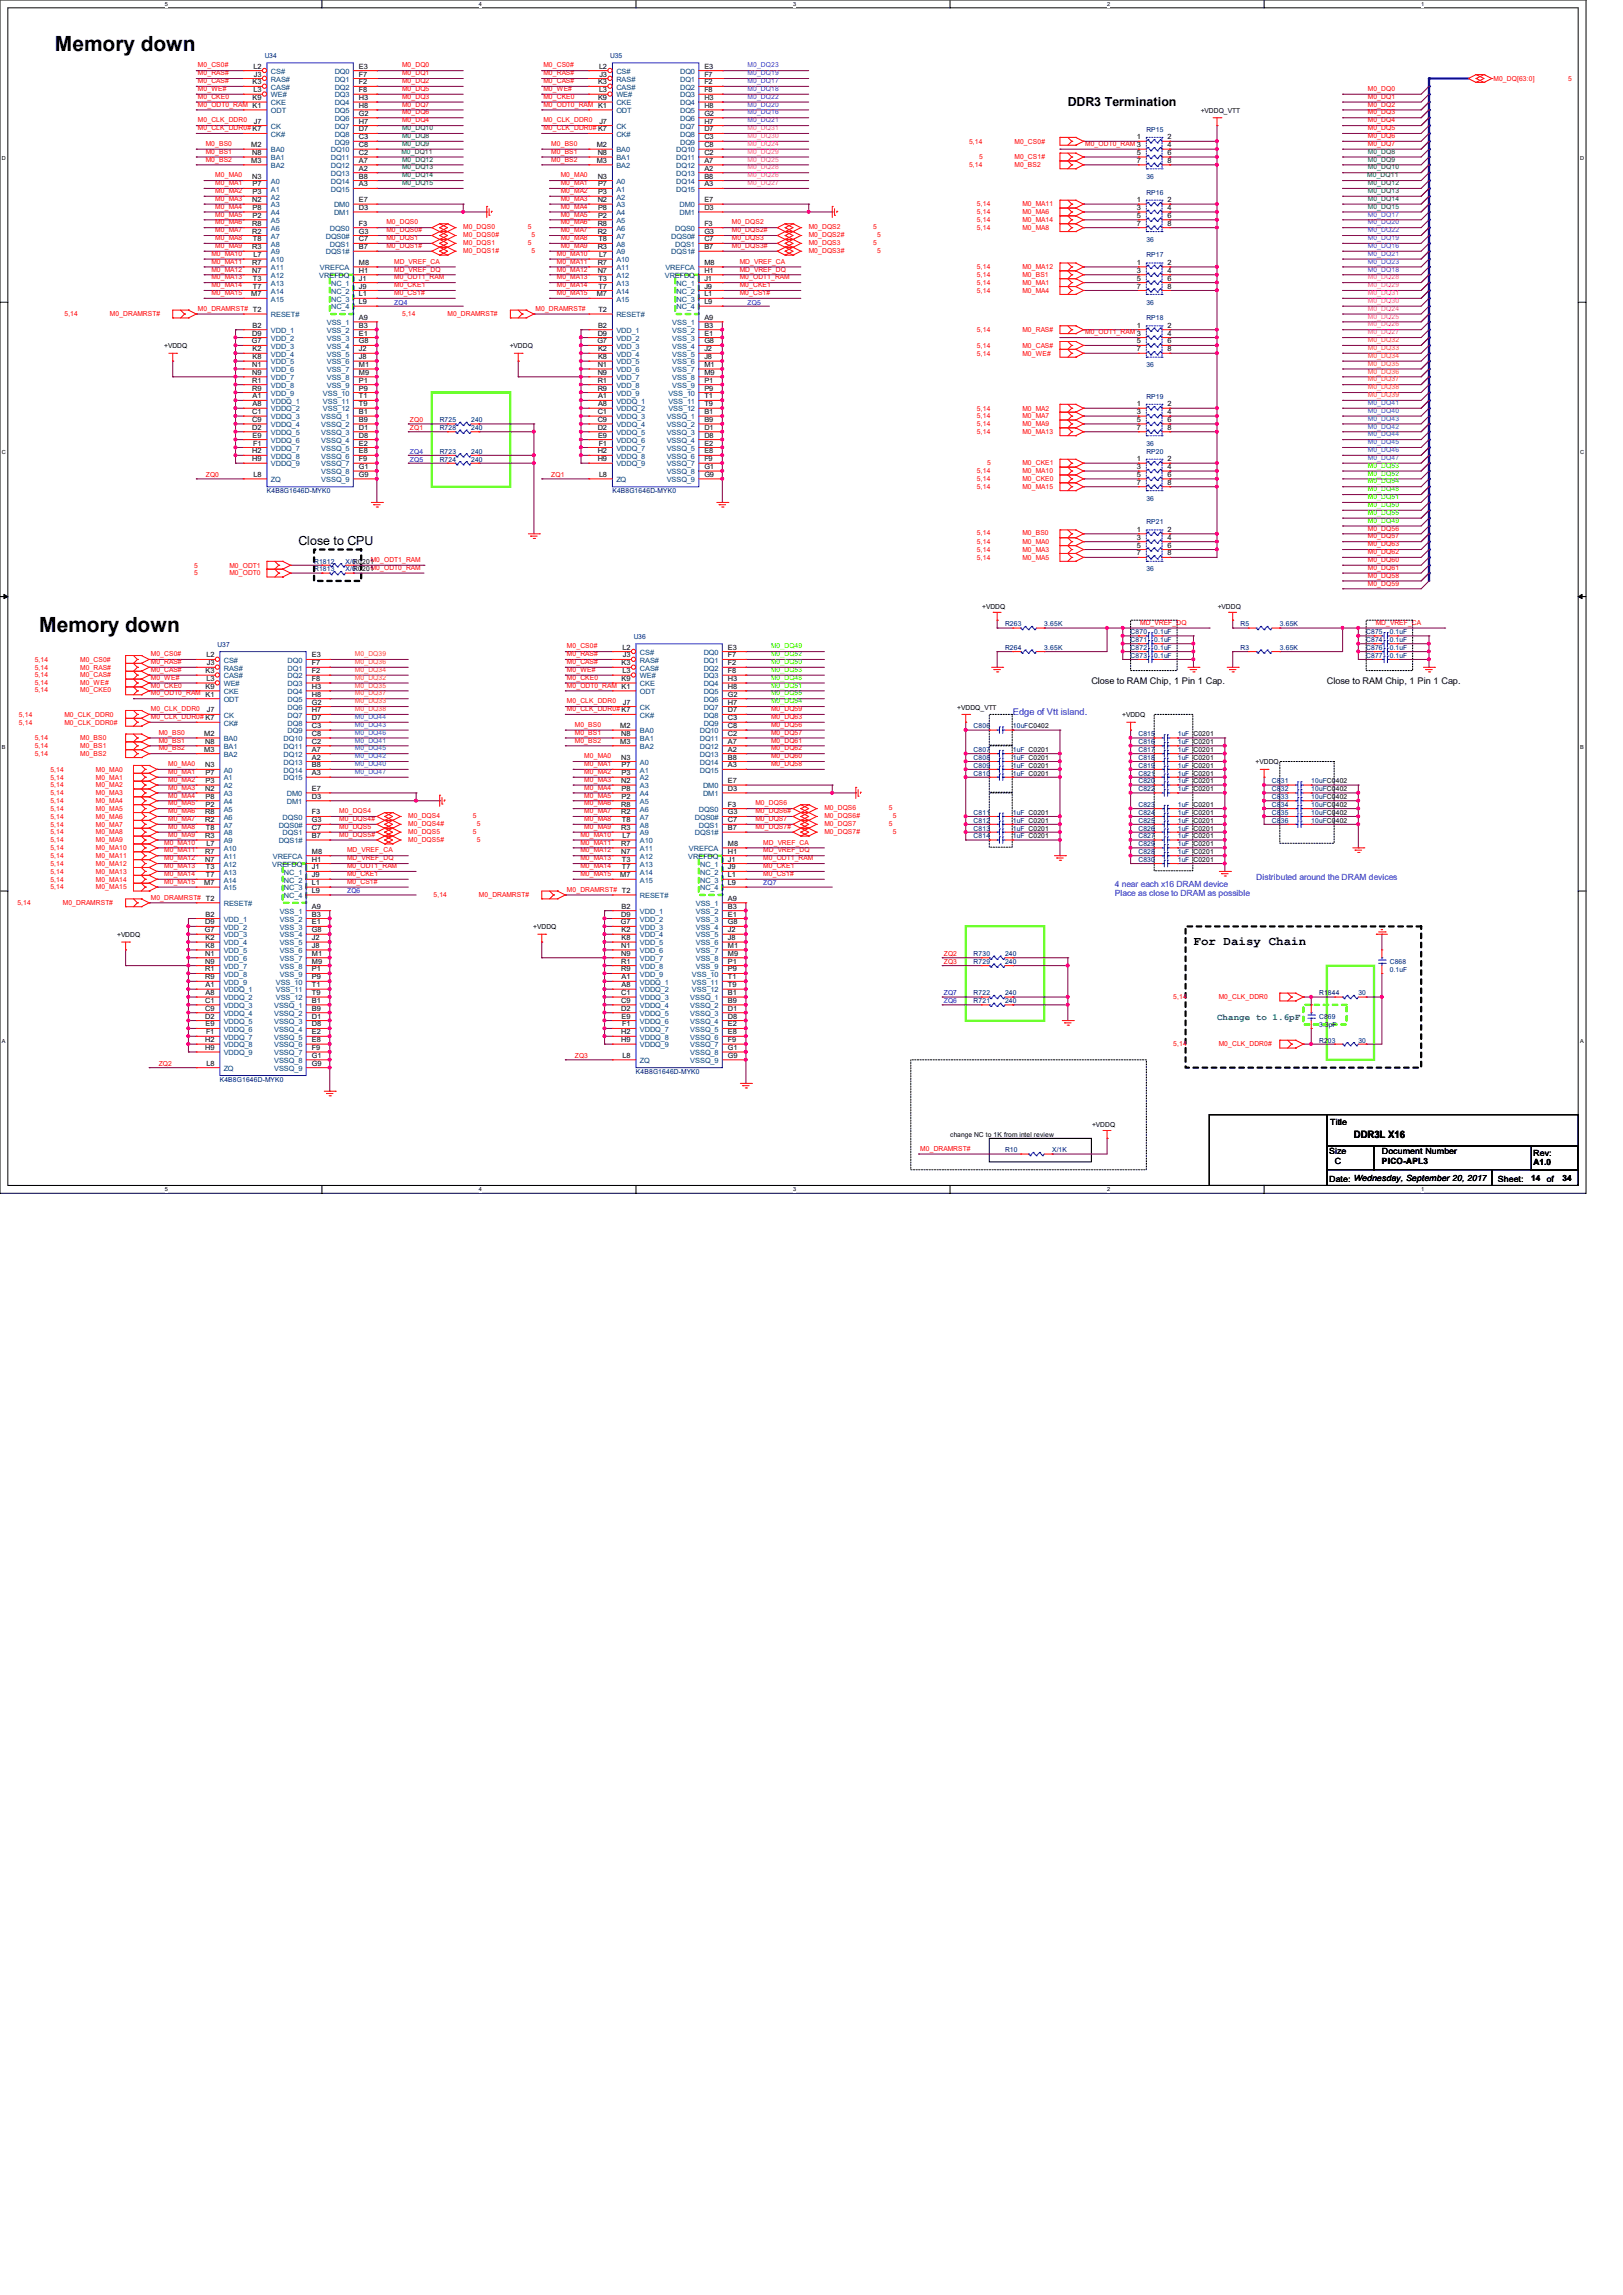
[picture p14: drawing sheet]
<svg xmlns="http://www.w3.org/2000/svg" width="210mm" height="297mm" viewBox="0 0 210 297" stroke-linecap="round" stroke-linejoin="round" font-family="sans-serif">
<defs><g id="words">
<g font-size="2.7">
<text x="7.1" y="6.6">Memory down</text>
<text x="5.1" y="81.8">Memory down</text>
</g>
<g font-size="1.6">
<text x="138.2" y="13.7">DDR3 Termination</text>
<text x="38.6" y="70.5">Close to CPU</text>
<text x="154.4" y="122.3">For Daisy Chain</text>
</g>
<text font-size="1.3" x="175.2" y="147.2">DDR3L X16</text>
<g font-size="1.2">
<text x="141.2" y="88.5">Close to RAM Chip, 1 Pin 1 Cap.</text>
<text x="171.7" y="88.5">Close to RAM Chip, 1 Pin 1 Cap.</text>
</g>
<text font-size="1.2" fill="#00f" x="131.1" y="92.5">Edge of Vtt island.</text>
<text font-size="1.2" fill="#008040" x="157.5" y="132">Change to 1.6pF</text>
<g font-size="1.1" fill="#00f">
<text x="162.6" y="113.8">Distributed around the DRAM devices</text>
<text x="144.3" y="114.9">4 near each x16 DRAM device</text>
<text x="144.3" y="116">Place as close to DRAM as possible</text>
</g>
<g font-size="1.1">
<text x="172" y="149.4">Size</text>
<text x="172.1" y="145.5">Title</text>
<text x="178.8" y="149.4">Document Number</text>
<text x="198.4" y="149.6">Rev:</text>
<text x="172" y="152.9">Date: Wednesday, September 20, 2017</text>
<text x="172.7" y="150.7">C</text>
<text x="178.8" y="150.7">PICO-APL3</text>
<text x="193.8" y="152.9">Sheet:</text>
<text x="198.1" y="152.9">14</text>
<text x="198.4" y="150.8">A1.0</text>
<text x="200.2" y="153">of</text>
<text x="202.2" y="152.9">34</text>
</g>
<g font-size=".9" fill="#f00">
<text x="25.6" y="10.8">M0_CAS#</text>
<text x="25.6" y="9.7">M0_RAS#</text>
<text x="25.6" y="8.7">M0_CS0#</text>
<text x="25.6" y="11.8">M0_WE#</text>
<text x="52" y="10.8">M0_DQ2</text>
<text x="52" y="9.7">M0_DQ1</text>
<text x="52" y="8.7">M0_DQ0</text>
<text x="52" y="11.8">M0_DQ5</text>
<text x="70.3" y="11.8">M0_WE#</text>
<text x="70.3" y="10.8">M0_CAS#</text>
<text x="70.3" y="9.7">M0_RAS#</text>
<text x="70.3" y="8.7">M0_CS0#</text>
<text x="177" y="11.8">M0_DQ0</text>
<text x="193.3" y="10.5">M0_DQ[63:0]</text>
<text x="202.9" y="10.5">5</text>
<text x="25.6" y="12.8">M0_CKE0</text>
<text x="25.6" y="15.8">M0_CLK_DDR0</text>
<text x="25.6" y="16.8">M0_CLK_DDR0# K7</text>
<text x="25.6" y="13.8">M0_ODT0_RAM K1</text>
<text x="52" y="14.8">M0_DQ6</text>
<text x="52" y="13.8">M0_DQ7</text>
<text x="52" y="15.8">M0_DQ4</text>
<text x="52" y="12.8">M0_DQ3</text>
<text x="70.3" y="12.8">M0_CKE0</text>
<text x="70.3" y="15.8">M0_CLK_DDR0</text>
<text x="70.3" y="16.8">M0_CLK_DDR0# K7</text>
<text x="70.3" y="13.8">M0_ODT0_RAM K1</text>
<text x="177" y="15.8">M0_DQ4</text>
<text x="177" y="16.8">M0_DQ5</text>
<text x="177" y="13.8">M0_DQ2</text>
<text x="177" y="17.9">M0_DQ6</text>
<text x="177" y="14.8">M0_DQ3</text>
<text x="177" y="12.8">M0_DQ1</text>
<text x="26.6" y="19.9">M0_BS1</text>
<text x="26.6" y="18.9">M0_BS0</text>
<text x="26.6" y="20.9">M0_BS2</text>
<text x="27.9" y="24">M0_MA1</text>
<text x="27.9" y="22.9">M0_MA0</text>
<text x="71.3" y="18.9">M0_BS0</text>
<text x="71.3" y="20.9">M0_BS2</text>
<text x="71.3" y="19.9">M0_BS1</text>
<text x="72.6" y="24">M0_MA1</text>
<text x="72.6" y="22.9">M0_MA0</text>
<text x="125.4" y="21.6">5,14</text>
<text x="125.4" y="18.6">5,14</text>
<text x="126.7" y="20.6">5</text>
<text x="131.3" y="20.6">M0_CS1#</text>
<text x="131.3" y="21.6">M0_BS2</text>
<text x="131.3" y="18.6">M0_CS0#</text>
<text x="140.4" y="18.9">M0_ODT0_RAM 3</text>
<text x="177" y="18.9">M0_DQ7</text>
<text x="27.9" y="28">M0_MA5</text>
<text x="27.9" y="27">M0_MA4</text>
<text x="27.9" y="29">M0_MA6</text>
<text x="27.9" y="25">M0_MA2</text>
<text x="27.9" y="26">M0_MA3</text>
<text x="50" y="29">M0_DQS0</text>
<text x="59.9" y="29.7">M0_DQS0</text>
<text x="68.3" y="29.7">5</text>
<text x="72.6" y="28">M0_MA5</text>
<text x="72.6" y="27">M0_MA4</text>
<text x="72.6" y="29">M0_MA6</text>
<text x="72.6" y="25">M0_MA2</text>
<text x="72.6" y="26">M0_MA3</text>
<text x="94.7" y="29">M0_DQS2</text>
<text x="104.7" y="29.7">M0_DQS2</text>
<text x="113" y="29.7">5</text>
<text x="126.4" y="26.7">5,14</text>
<text x="126.4" y="27.7">5,14</text>
<text x="126.4" y="28.7">5,14</text>
<text x="126.4" y="29.8">5,14</text>
<text x="132.3" y="26.7">M0_MA11</text>
<text x="132.3" y="27.7">M0_MA6</text>
<text x="132.3" y="28.7">M0_MA14</text>
<text x="132.3" y="29.8">M0_MA8</text>
<text x="27.3" y="33.1">M0_MA10</text>
<text x="27.3" y="35.1">M0_MA12</text>
<text x="27.3" y="34.1">M0_MA11</text>
<text x="27.9" y="32.1">M0_MA9</text>
<text x="27.9" y="30.1">M0_MA7</text>
<text x="27.9" y="31.1">M0_MA8</text>
<text x="50" y="30.1">M0_DQS0#</text>
<text x="50" y="32.1">M0_DQS1#</text>
<text x="50" y="31.1">M0_DQS1</text>
<text x="51" y="35.1">MD_VREF_DQ</text>
<text x="51" y="34.1">MD_VREF_CA</text>
<text x="59.9" y="30.7">M0_DQS0#</text>
<text x="59.9" y="32.7">M0_DQS1#</text>
<text x="59.9" y="31.7">M0_DQS1</text>
<text x="68.3" y="31.7">5</text>
<text x="68.8" y="30.7">5</text>
<text x="68.8" y="32.7">5</text>
<text x="72.1" y="33.1">M0_MA10</text>
<text x="72.1" y="35.1">M0_MA12</text>
<text x="72.1" y="34.1">M0_MA11</text>
<text x="72.6" y="32.1">M0_MA9</text>
<text x="72.6" y="30.1">M0_MA7</text>
<text x="72.6" y="31.1">M0_MA8</text>
<text x="94.7" y="30.1">M0_DQS2#</text>
<text x="94.7" y="32.1">M0_DQS3#</text>
<text x="94.7" y="31.1">M0_DQS3</text>
<text x="95.7" y="35.1">MD_VREF_DQ</text>
<text x="95.7" y="34.1">MD_VREF_CA</text>
<text x="104.7" y="30.7">M0_DQS2#</text>
<text x="104.7" y="32.7">M0_DQS3#</text>
<text x="104.7" y="31.7">M0_DQS3</text>
<text x="113" y="31.7">5</text>
<text x="113.5" y="30.7">5</text>
<text x="113.5" y="32.7">5</text>
<text x="126.4" y="34.8">5,14</text>
<text x="126.4" y="35.9">5,14</text>
<text x="132.3" y="34.8">M0_MA12</text>
<text x="132.3" y="35.9">M0_BS1</text>
<text x="8.3" y="40.9">5,14</text>
<text x="14.2" y="40.9">M0_DRAMRST#</text>
<text x="25.6" y="40.2">M0_DRAMRST# T2</text>
<text x="27.3" y="37.2">M0_MA14</text>
<text x="27.3" y="36.2">M0_MA13</text>
<text x="27.3" y="38.2">M0_MA15</text>
<text x="51" y="36.2">M0_ODT1_RAM</text>
<text x="51" y="37.2">M0_CKE1</text>
<text x="51" y="38.2">M0_CS1#</text>
<text x="52" y="40.9">5,14</text>
<text x="57.9" y="40.9">M0_DRAMRST#</text>
<text x="69.3" y="40.2">M0_DRAMRST#</text>
<text x="72.1" y="37.2">M0_MA14</text>
<text x="72.1" y="36.2">M0_MA13</text>
<text x="72.1" y="38.2">M0_MA15</text>
<text x="95.7" y="36.2">M0_ODT1_RAM</text>
<text x="95.7" y="37.2">M0_CKE1</text>
<text x="95.7" y="38.2">M0_CS1#</text>
<text x="126.4" y="37.9">5,14</text>
<text x="126.4" y="36.9">5,14</text>
<text x="132.3" y="37.9">M0_MA4</text>
<text x="132.3" y="36.9">M0_MA1</text>
<text x="126.4" y="43">5,14</text>
<text x="126.4" y="46">5,14</text>
<text x="126.4" y="45">5,14</text>
<text x="132.3" y="43">M0_RAS#</text>
<text x="132.3" y="46">M0_WE#</text>
<text x="132.3" y="45">M0_CAS#</text>
<text x="140.4" y="43.3">M0_ODT1_RAM 3</text>
<text x="126.4" y="53.1">5,14</text>
<text x="132.3" y="53.1">M0_MA2</text>
<text x="53" y="54.7">ZQ0</text>
<text x="53" y="55.7">ZQ1</text>
<text x="126.4" y="55.2">5,14</text>
<text x="126.4" y="56.2">5,14</text>
<text x="126.4" y="54.1">5,14</text>
<text x="132.3" y="55.2">M0_MA9</text>
<text x="132.3" y="56.2">M0_MA13</text>
<text x="132.3" y="54.1">M0_MA7</text>
<text x="26.6" y="61.8">ZQ0</text>
<text x="71.3" y="61.8">ZQ1</text>
<text x="126.4" y="63.3">5,14</text>
<text x="126.4" y="61.3">5,14</text>
<text x="126.4" y="62.3">5,14</text>
<text x="127.7" y="60.2">5</text>
<text x="132.3" y="60.2">M0_CKE1</text>
<text x="132.3" y="63.3">M0_MA15</text>
<text x="132.3" y="61.3">M0_MA10</text>
<text x="132.3" y="62.3">M0_CKE0</text>
<text x="126.4" y="71.4">5,14</text>
<text x="126.4" y="70.4">5,14</text>
<text x="126.4" y="69.3">5,14</text>
<text x="132.3" y="71.4">M0_MA3</text>
<text x="132.3" y="70.4">M0_MA0</text>
<text x="132.3" y="69.3">M0_BS0</text>
<text x="177" y="69.7">M0_DQ57</text>
<text x="177" y="68.7">M0_DQ56</text>
<text x="177" y="70.7">M0_DQ63</text>
<text x="177" y="71.7">M0_DQ62</text>
<text x="25.1" y="73.4">5</text>
<text x="25.1" y="74.5">5</text>
<text x="29.7" y="73.4">M0_ODT1</text>
<text x="29.7" y="74.5">M0_ODT0</text>
<text x="126.4" y="72.4">5,14</text>
<text x="132.3" y="72.4">M0_MA5</text>
<text x="177" y="75.8">M0_DQ59</text>
<text x="177" y="73.7">M0_DQ61</text>
<text x="177" y="72.7">M0_DQ60</text>
<text x="177" y="74.8">M0_DQ58</text>
<text x="73.4" y="83.9">M0_CS0#</text>
<text x="147.5" y="80.9">MD_VREF_DQ</text>
<text x="178" y="80.9">MD_VREF_CA</text>
<text x="4.5" y="88.7">5,14</text>
<text x="4.5" y="87.7">5,14</text>
<text x="4.5" y="86.7">5,14</text>
<text x="4.5" y="89.6">5,14</text>
<text x="4.5" y="85.6">5,14</text>
<text x="10.4" y="88.7">M0_WE#</text>
<text x="10.4" y="87.7">M0_CAS#</text>
<text x="10.4" y="86.7">M0_RAS#</text>
<text x="10.4" y="89.6">M0_CKE0</text>
<text x="10.4" y="85.6">M0_CS0#</text>
<text x="19.5" y="89">M0_CKE0</text>
<text x="19.5" y="84.9">M0_CS0#</text>
<text x="19.5" y="85.9">M0_RAS#</text>
<text x="19.5" y="87">M0_CAS#</text>
<text x="19.5" y="88">M0_WE#</text>
<text x="73.4" y="88">M0_CKE0</text>
<text x="73.4" y="87">M0_WE#</text>
<text x="73.4" y="89">M0_ODT0_RAM K1</text>
<text x="73.4" y="84.9">M0_RAS#</text>
<text x="73.4" y="85.9">M0_CAS#</text>
<text x="2.5" y="93.8">5,14</text>
<text x="2.5" y="92.8">5,14</text>
<text x="4.5" y="95.8">5,14</text>
<text x="8.3" y="93.8">M0_CLK_DDR0#</text>
<text x="8.3" y="92.8">M0_CLK_DDR0</text>
<text x="10.4" y="95.8">M0_BS0</text>
<text x="19.5" y="93">M0_CLK_DDR0# K7</text>
<text x="19.5" y="92">M0_CLK_DDR0</text>
<text x="19.5" y="90">M0_ODT0_RAM K1</text>
<text x="20.5" y="95.1">M0_BS0</text>
<text x="73.4" y="92">M0_CLK_DDR0# K7</text>
<text x="73.4" y="91">M0_CLK_DDR0</text>
<text x="74.4" y="94.1">M0_BS0</text>
<text x="74.4" y="95.1">M0_BS1</text>
<text x="99.8" y="95.1">M0_DQ57</text>
<text x="99.8" y="92">M0_DQ59</text>
<text x="99.8" y="93">M0_DQ63</text>
<text x="99.8" y="94.1">M0_DQ56</text>
<text x="4.5" y="96.8">5,14</text>
<text x="4.5" y="97.8">5,14</text>
<text x="6.5" y="99.9">5,14</text>
<text x="6.5" y="100.9">5,14</text>
<text x="6.5" y="101.9">5,14</text>
<text x="10.4" y="96.8">M0_BS1</text>
<text x="10.4" y="97.8">M0_BS2</text>
<text x="12.4" y="99.9">M0_MA0</text>
<text x="12.4" y="100.9">M0_MA1</text>
<text x="12.4" y="101.9">M0_MA2</text>
<text x="20.5" y="96.1">M0_BS1</text>
<text x="20.5" y="97.1">M0_BS2</text>
<text x="21.8" y="100.2">M0_MA1</text>
<text x="21.8" y="99.1">M0_MA0</text>
<text x="21.8" y="101.2">M0_MA2</text>
<text x="74.4" y="96.1">M0_BS2</text>
<text x="75.6" y="99.1">M0_MA1</text>
<text x="75.6" y="101.2">M0_MA3</text>
<text x="75.6" y="98.1">M0_MA0</text>
<text x="75.6" y="100.2">M0_MA2</text>
<text x="99.8" y="96.1">M0_DQ61</text>
<text x="99.8" y="98.1">M0_DQ60</text>
<text x="99.8" y="97.1">M0_DQ62</text>
<text x="99.8" y="99.1">M0_DQ58</text>
<text x="6.5" y="102.9">5,14</text>
<text x="6.5" y="104.9">5,14</text>
<text x="6.5" y="106">5,14</text>
<text x="6.5" y="107">5,14</text>
<text x="6.5" y="103.9">5,14</text>
<text x="6.5" y="108">5,14</text>
<text x="12.4" y="102.9">M0_MA3</text>
<text x="12.4" y="104.9">M0_MA5</text>
<text x="12.4" y="106">M0_MA6</text>
<text x="12.4" y="107">M0_MA7</text>
<text x="12.4" y="103.9">M0_MA4</text>
<text x="12.4" y="108">M0_MA8</text>
<text x="21.8" y="103.2">M0_MA4</text>
<text x="21.8" y="104.2">M0_MA5</text>
<text x="21.8" y="105.2">M0_MA6</text>
<text x="21.8" y="107.3">M0_MA8</text>
<text x="21.8" y="106.3">M0_MA7</text>
<text x="21.8" y="102.2">M0_MA3</text>
<text x="43.9" y="106.3">M0_DQS4#</text>
<text x="43.9" y="105.2">M0_DQS4</text>
<text x="43.9" y="107.3">M0_DQS5</text>
<text x="52.8" y="105.9">M0_DQS4</text>
<text x="52.8" y="106.9">M0_DQS4#</text>
<text x="52.8" y="107.9">M0_DQS5</text>
<text x="61.2" y="105.9">5</text>
<text x="61.2" y="107.9">5</text>
<text x="61.7" y="106.9">5</text>
<text x="75.6" y="107.3">M0_MA9</text>
<text x="75.6" y="103.2">M0_MA5</text>
<text x="75.6" y="105.2">M0_MA7</text>
<text x="75.6" y="102.2">M0_MA4</text>
<text x="75.6" y="104.2">M0_MA6</text>
<text x="75.6" y="106.3">M0_MA8</text>
<text x="97.8" y="104.2">M0_DQS6</text>
<text x="97.8" y="105.2">M0_DQS6#</text>
<text x="97.8" y="106.3">M0_DQS7</text>
<text x="97.8" y="107.3">M0_DQS7#</text>
<text x="106.7" y="105.9">M0_DQS6#</text>
<text x="106.7" y="107.9">M0_DQS7#</text>
<text x="106.7" y="104.9">M0_DQS6</text>
<text x="106.7" y="106.9">M0_DQS7</text>
<text x="115" y="104.9">5</text>
<text x="115" y="106.9">5</text>
<text x="115.5" y="105.9">5</text>
<text x="115.5" y="107.9">5</text>
<text x="6.5" y="113.1">5,14</text>
<text x="6.5" y="110">5,14</text>
<text x="6.5" y="109">5,14</text>
<text x="6.5" y="112.1">5,14</text>
<text x="6.5" y="111">5,14</text>
<text x="12.4" y="113.1">M0_MA13</text>
<text x="12.4" y="110">M0_MA10</text>
<text x="12.4" y="109">M0_MA9</text>
<text x="12.4" y="112.1">M0_MA12</text>
<text x="12.4" y="111">M0_MA11</text>
<text x="21.3" y="109.3">M0_MA10</text>
<text x="21.3" y="113.4">M0_MA14</text>
<text x="21.3" y="112.4">M0_MA13</text>
<text x="21.3" y="110.3">M0_MA11</text>
<text x="21.3" y="111.3">M0_MA12</text>
<text x="21.8" y="108.3">M0_MA9</text>
<text x="43.9" y="108.3">M0_DQS5#</text>
<text x="44.9" y="112.4">M0_ODT1_RAM</text>
<text x="44.9" y="111.3">MD_VREF_DQ</text>
<text x="44.9" y="110.3">MD_VREF_CA</text>
<text x="44.9" y="113.4">M0_CKE1</text>
<text x="52.8" y="108.9">M0_DQS5#</text>
<text x="61.7" y="108.9">5</text>
<text x="75.1" y="112.4">M0_MA14</text>
<text x="75.1" y="108.3">M0_MA10</text>
<text x="75.1" y="111.3">M0_MA13</text>
<text x="75.1" y="113.4">M0_MA15</text>
<text x="75.1" y="110.3">M0_MA12</text>
<text x="75.1" y="109.3">M0_MA11</text>
<text x="98.8" y="111.3">M0_ODT1_RAM</text>
<text x="98.8" y="110.3">MD_VREF_DQ</text>
<text x="98.8" y="109.3">MD_VREF_CA</text>
<text x="98.8" y="112.4">M0_CKE1</text>
<text x="98.8" y="113.4">M0_CS1#</text>
<text x="2.2" y="117.1">5,14</text>
<text x="6.5" y="114.1">5,14</text>
<text x="6.5" y="115.1">5,14</text>
<text x="8.1" y="117.1">M0_DRAMRST#</text>
<text x="12.4" y="114.1">M0_MA14</text>
<text x="12.4" y="115.1">M0_MA15</text>
<text x="19.5" y="116.4">M0_DRAMRST# T2</text>
<text x="21.3" y="114.4">M0_MA15</text>
<text x="44.9" y="114.4">M0_CS1#</text>
<text x="56.1" y="116.1">5,14</text>
<text x="62" y="116.1">M0_DRAMRST#</text>
<text x="73.4" y="115.4">M0_DRAMRST# T2</text>
<text x="122.1" y="124.8">ZQ3</text>
<text x="122.1" y="123.7">ZQ2</text>
<text x="151.8" y="129.3">5,14</text>
<text x="157.7" y="129.3">M0_CLK_DDR0</text>
<text x="20.5" y="138">ZQ2</text>
<text x="74.4" y="136.9">ZQ3</text>
<text x="151.8" y="135.4">5,14</text>
<text x="157.7" y="135.4">M0_CLK_DDR0#</text>
<text x="119.1" y="148.9">M0_DRAMRST#</text>
</g>
<g font-size=".9">
<text x="32.7" y="10.9">K3</text>
<text x="32.8" y="8.9">L2</text>
<text x="32.8" y="11.9">L3</text>
<text x="32.9" y="9.9">J3</text>
<text x="46.4" y="8.9">E3</text>
<text x="46.4" y="9.9">F7</text>
<text x="46.4" y="10.9">F2</text>
<text x="46.4" y="11.9">F8</text>
<text x="77.4" y="10.9">K3</text>
<text x="77.5" y="8.9">L2</text>
<text x="77.5" y="11.9">L3</text>
<text x="77.6" y="9.9">J3</text>
<text x="91.1" y="8.9">E3</text>
<text x="91.1" y="9.9">F7</text>
<text x="91.1" y="10.9">F2</text>
<text x="91.1" y="11.9">F8</text>
<text x="32.7" y="13">K9</text>
<text x="32.9" y="16">J7</text>
<text x="46.4" y="13">H3</text>
<text x="46.4" y="14">H8</text>
<text x="46.4" y="15">G2</text>
<text x="46.4" y="17">D7</text>
<text x="46.4" y="16">H7</text>
<text x="77.4" y="13">K9</text>
<text x="77.6" y="16">J7</text>
<text x="91.1" y="13">H3</text>
<text x="91.1" y="14">H8</text>
<text x="91.1" y="15">G2</text>
<text x="91.1" y="17">D7</text>
<text x="91.1" y="16">H7</text>
<text x="155.4" y="14.6">+VDDQ_VTT</text>
<text x="32.5" y="21.1">M3</text>
<text x="32.5" y="19">M2</text>
<text x="32.6" y="20.1">N8</text>
<text x="32.6" y="23.1">N3</text>
<text x="46.4" y="22.1">A2</text>
<text x="46.4" y="23.1">B8</text>
<text x="46.4" y="20.1">C2</text>
<text x="46.4" y="21.1">A7</text>
<text x="46.4" y="18">C3</text>
<text x="46.4" y="19">C8</text>
<text x="77.2" y="21.1">M3</text>
<text x="77.2" y="19">M2</text>
<text x="77.3" y="20.1">N8</text>
<text x="77.3" y="23.1">N3</text>
<text x="91.1" y="22.1">A2</text>
<text x="91.1" y="23.1">B8</text>
<text x="91.1" y="20.1">C2</text>
<text x="91.1" y="21.1">A7</text>
<text x="91.1" y="18">C3</text>
<text x="91.1" y="19">C8</text>
<text x="147.1" y="18">1</text>
<text x="147.1" y="20.1">5</text>
<text x="147.1" y="21.1">7</text>
<text x="151.1" y="18">2</text>
<text x="151.1" y="19">4</text>
<text x="151.1" y="20.1">6</text>
<text x="151.1" y="21.1">8</text>
<text x="32.6" y="29.2">R8</text>
<text x="32.6" y="26.2">N2</text>
<text x="32.7" y="27.2">P8</text>
<text x="32.7" y="28.2">P2</text>
<text x="32.7" y="24.1">P7</text>
<text x="32.7" y="25.1">P3</text>
<text x="46.4" y="24.1">A3</text>
<text x="46.4" y="26.2">E7</text>
<text x="46.4" y="27.2">D3</text>
<text x="46.4" y="29.2">F3</text>
<text x="77.3" y="29.2">R8</text>
<text x="77.3" y="26.2">N2</text>
<text x="77.4" y="27.2">P8</text>
<text x="77.4" y="28.2">P2</text>
<text x="77.4" y="24.1">P7</text>
<text x="77.4" y="25.1">P3</text>
<text x="91.1" y="24.1">A3</text>
<text x="91.1" y="26.2">E7</text>
<text x="91.1" y="27.2">D3</text>
<text x="91.1" y="29.2">F3</text>
<text x="147.1" y="26.2">1</text>
<text x="147.1" y="27.2">3</text>
<text x="147.1" y="28.2">5</text>
<text x="147.1" y="29.2">7</text>
<text x="151.1" y="26.2">2</text>
<text x="151.1" y="27.2">4</text>
<text x="151.1" y="28.2">6</text>
<text x="151.1" y="29.2">8</text>
<text x="32.6" y="30.2">R2</text>
<text x="32.6" y="32.3">R3</text>
<text x="32.6" y="34.3">R7</text>
<text x="32.6" y="35.3">N7</text>
<text x="32.7" y="31.2">T8</text>
<text x="32.8" y="33.3">L7</text>
<text x="46.4" y="30.2">G3</text>
<text x="46.4" y="31.2">C7</text>
<text x="46.4" y="32.3">B7</text>
<text x="46.4" y="34.3">M8</text>
<text x="46.4" y="35.3">H1</text>
<text x="77.3" y="30.2">R2</text>
<text x="77.3" y="32.3">R3</text>
<text x="77.3" y="34.3">R7</text>
<text x="77.3" y="35.3">N7</text>
<text x="77.4" y="31.2">T8</text>
<text x="77.5" y="33.3">L7</text>
<text x="91.1" y="30.2">G3</text>
<text x="91.1" y="31.2">C7</text>
<text x="91.1" y="32.3">B7</text>
<text x="91.1" y="34.3">M8</text>
<text x="91.1" y="35.3">H1</text>
<text x="147.1" y="34.3">1</text>
<text x="147.1" y="35.3">3</text>
<text x="151.1" y="34.3">2</text>
<text x="151.1" y="35.3">4</text>
<text x="32.5" y="38.4">M7</text>
<text x="32.7" y="36.3">T3</text>
<text x="32.7" y="37.3">T7</text>
<text x="46.4" y="38.4">L1</text>
<text x="46.4" y="41.4">A9</text>
<text x="46.4" y="36.3">J1</text>
<text x="46.4" y="37.3">J9</text>
<text x="46.4" y="39.4">L9</text>
<text x="77.2" y="38.4">M7</text>
<text x="77.4" y="36.3">T3</text>
<text x="77.4" y="37.3">T7</text>
<text x="77.4" y="40.4">T2</text>
<text x="91.1" y="38.4">L1</text>
<text x="91.1" y="41.4">A9</text>
<text x="91.1" y="36.3">J1</text>
<text x="91.1" y="37.3">J9</text>
<text x="91.1" y="39.4">L9</text>
<text x="147.1" y="36.3">5</text>
<text x="147.1" y="37.3">7</text>
<text x="151.1" y="36.3">6</text>
<text x="151.1" y="37.3">8</text>
<text x="21.3" y="45.1">+VDDQ</text>
<text x="32.6" y="44.4">G7</text>
<text x="32.6" y="43.4">D9</text>
<text x="32.6" y="47.5">N1</text>
<text x="32.7" y="42.4">B2</text>
<text x="32.7" y="45.5">K2</text>
<text x="32.7" y="46.5">K8</text>
<text x="46.4" y="42.4">B3</text>
<text x="46.4" y="43.4">E1</text>
<text x="46.4" y="44.4">G8</text>
<text x="46.4" y="45.5">J2</text>
<text x="46.4" y="46.5">J8</text>
<text x="46.4" y="47.5">M1</text>
<text x="66" y="45.1">+VDDQ</text>
<text x="77.3" y="44.4">G7</text>
<text x="77.3" y="43.4">D9</text>
<text x="77.3" y="47.5">N1</text>
<text x="77.4" y="42.4">B2</text>
<text x="77.4" y="45.5">K2</text>
<text x="77.4" y="46.5">K8</text>
<text x="91.1" y="42.4">B3</text>
<text x="91.1" y="43.4">E1</text>
<text x="91.1" y="44.4">G8</text>
<text x="91.1" y="45.5">J2</text>
<text x="91.1" y="46.5">J8</text>
<text x="91.1" y="47.5">M1</text>
<text x="147.1" y="42.4">1</text>
<text x="147.1" y="44.4">5</text>
<text x="147.1" y="45.5">7</text>
<text x="151.1" y="42.4">2</text>
<text x="151.1" y="43.4">4</text>
<text x="151.1" y="44.4">6</text>
<text x="151.1" y="45.5">8</text>
<text x="32.6" y="48.5">N9</text>
<text x="32.6" y="49.5">R1</text>
<text x="32.6" y="50.5">R9</text>
<text x="32.6" y="53.6">C1</text>
<text x="32.7" y="51.6">A1</text>
<text x="32.7" y="52.6">A8</text>
<text x="46.4" y="48.5">M9</text>
<text x="46.4" y="49.5">P1</text>
<text x="46.4" y="50.5">P9</text>
<text x="46.4" y="51.6">T1</text>
<text x="46.4" y="52.6">T9</text>
<text x="46.4" y="53.6">B1</text>
<text x="77.3" y="48.5">N9</text>
<text x="77.3" y="49.5">R1</text>
<text x="77.3" y="50.5">R9</text>
<text x="77.3" y="53.6">C1</text>
<text x="77.4" y="51.6">A1</text>
<text x="77.4" y="52.6">A8</text>
<text x="91.1" y="48.5">M9</text>
<text x="91.1" y="49.5">P1</text>
<text x="91.1" y="50.5">P9</text>
<text x="91.1" y="51.6">T1</text>
<text x="91.1" y="52.6">T9</text>
<text x="91.1" y="53.6">B1</text>
<text x="147.1" y="52.6">1</text>
<text x="147.1" y="53.6">3</text>
<text x="151.1" y="52.6">2</text>
<text x="151.1" y="53.6">4</text>
<text x="32.6" y="54.6">C9</text>
<text x="32.6" y="55.6">D2</text>
<text x="32.6" y="58.7">H2</text>
<text x="32.6" y="59.7">H9</text>
<text x="32.7" y="56.6">E9</text>
<text x="32.8" y="57.7">F1</text>
<text x="46.4" y="54.6">B9</text>
<text x="46.4" y="55.6">D1</text>
<text x="46.4" y="56.6">D8</text>
<text x="46.4" y="57.7">E2</text>
<text x="46.4" y="58.7">E8</text>
<text x="46.4" y="59.7">F9</text>
<text x="77.3" y="54.6">C9</text>
<text x="77.3" y="55.6">D2</text>
<text x="77.3" y="58.7">H2</text>
<text x="77.3" y="59.7">H9</text>
<text x="77.4" y="56.6">E9</text>
<text x="77.5" y="57.7">F1</text>
<text x="91.1" y="54.6">B9</text>
<text x="91.1" y="55.6">D1</text>
<text x="91.1" y="56.6">D8</text>
<text x="91.1" y="57.7">E2</text>
<text x="91.1" y="58.7">E8</text>
<text x="91.1" y="59.7">F9</text>
<text x="147.1" y="59.7">1</text>
<text x="147.1" y="54.6">5</text>
<text x="147.1" y="55.6">7</text>
<text x="151.1" y="59.7">2</text>
<text x="151.1" y="54.6">6</text>
<text x="151.1" y="55.6">8</text>
<text x="32.8" y="61.7">L8</text>
<text x="46.4" y="60.7">G1</text>
<text x="46.4" y="61.7">G9</text>
<text x="77.5" y="61.7">L8</text>
<text x="91.1" y="60.7">G1</text>
<text x="91.1" y="61.7">G9</text>
<text x="147.1" y="60.7">3</text>
<text x="147.1" y="61.7">5</text>
<text x="147.1" y="62.7">7</text>
<text x="151.1" y="60.7">4</text>
<text x="151.1" y="61.7">6</text>
<text x="151.1" y="62.7">8</text>
<text x="147.1" y="68.8">1</text>
<text x="147.1" y="69.8">3</text>
<text x="147.1" y="70.9">5</text>
<text x="147.1" y="71.9">7</text>
<text x="151.1" y="68.8">2</text>
<text x="151.1" y="69.8">4</text>
<text x="151.1" y="70.9">6</text>
<text x="151.1" y="71.9">8</text>
<text x="127.1" y="78.8">+VDDQ</text>
<text x="157.6" y="78.8">+VDDQ</text>
<text x="26.6" y="87.1">K3</text>
<text x="26.6" y="89.2">K9</text>
<text x="26.7" y="85.1">L2</text>
<text x="26.7" y="88.1">L3</text>
<text x="26.8" y="86.1">J3</text>
<text x="40.3" y="85.1">E3</text>
<text x="40.3" y="86.1">F7</text>
<text x="40.3" y="87.1">F2</text>
<text x="40.3" y="88.1">F8</text>
<text x="40.3" y="89.2">H3</text>
<text x="80.4" y="86.1">K3</text>
<text x="80.4" y="88.1">K9</text>
<text x="80.6" y="84.1">L2</text>
<text x="80.6" y="87.1">L3</text>
<text x="80.6" y="85.1">J3</text>
<text x="94.2" y="84.1">E3</text>
<text x="94.2" y="85.1">F7</text>
<text x="94.2" y="86.1">F2</text>
<text x="94.2" y="87.1">F8</text>
<text x="94.2" y="88.1">H3</text>
<text x="94.2" y="89.2">H8</text>
<text x="26.4" y="95.2">M2</text>
<text x="26.8" y="92.2">J7</text>
<text x="40.3" y="94.2">C3</text>
<text x="40.3" y="95.2">C8</text>
<text x="40.3" y="90.2">H8</text>
<text x="40.3" y="91.2">G2</text>
<text x="40.3" y="93.2">D7</text>
<text x="40.3" y="92.2">H7</text>
<text x="80.3" y="94.2">M2</text>
<text x="80.4" y="95.2">N8</text>
<text x="80.6" y="91.2">J7</text>
<text x="94.2" y="95.2">C2</text>
<text x="94.2" y="93.2">C3</text>
<text x="94.2" y="94.2">C8</text>
<text x="94.2" y="90.2">G2</text>
<text x="94.2" y="92.2">D7</text>
<text x="94.2" y="91.2">H7</text>
<text x="123.9" y="91.8">+VDDQ_VTT</text>
<text x="145.2" y="92.8">+VDDQ</text>
<text x="154.4" y="95.3">C0201</text>
<text x="26.4" y="97.3">M3</text>
<text x="26.5" y="96.3">N8</text>
<text x="26.5" y="99.3">N3</text>
<text x="26.6" y="100.3">P7</text>
<text x="26.6" y="101.3">P3</text>
<text x="40.3" y="100.3">A3</text>
<text x="40.3" y="98.3">A2</text>
<text x="40.3" y="99.3">B8</text>
<text x="40.3" y="96.3">C2</text>
<text x="40.3" y="97.3">A7</text>
<text x="80.3" y="96.3">M3</text>
<text x="80.4" y="98.3">N3</text>
<text x="80.4" y="101.3">N2</text>
<text x="80.4" y="99.3">P7</text>
<text x="80.4" y="100.3">P3</text>
<text x="94.2" y="99.3">A3</text>
<text x="94.2" y="97.3">A2</text>
<text x="94.2" y="98.3">B8</text>
<text x="94.2" y="96.3">A7</text>
<text x="94.2" y="101.3">E7</text>
<text x="154.4" y="97.3">C0201</text>
<text x="154.4" y="98.3">C0201</text>
<text x="154.4" y="99.4">C0201</text>
<text x="154.4" y="101.4">C0201</text>
<text x="154.4" y="100.4">C0201</text>
<text x="154.4" y="96.3">C0201</text>
<text x="162.5" y="98.9">+VDDQ</text>
<text x="26.5" y="105.4">R8</text>
<text x="26.5" y="102.4">N2</text>
<text x="26.5" y="106.4">R2</text>
<text x="26.6" y="103.4">P8</text>
<text x="26.6" y="104.4">P2</text>
<text x="26.6" y="107.4">T8</text>
<text x="40.3" y="102.4">E7</text>
<text x="40.3" y="103.4">D3</text>
<text x="40.3" y="105.4">F3</text>
<text x="40.3" y="106.4">G3</text>
<text x="40.3" y="107.4">C7</text>
<text x="80.4" y="104.4">R8</text>
<text x="80.4" y="105.4">R2</text>
<text x="80.4" y="107.4">R3</text>
<text x="80.4" y="102.4">P8</text>
<text x="80.4" y="103.4">P2</text>
<text x="80.5" y="106.4">T8</text>
<text x="94.2" y="102.4">D3</text>
<text x="94.2" y="104.4">F3</text>
<text x="94.2" y="105.4">G3</text>
<text x="94.2" y="106.4">C7</text>
<text x="94.2" y="107.4">B7</text>
<text x="154.4" y="102.4">C0201</text>
<text x="154.4" y="104.4">C0201</text>
<text x="154.4" y="105.5">C0201</text>
<text x="154.4" y="106.5">C0201</text>
<text x="154.4" y="107.5">C0201</text>
<text x="26.5" y="108.5">R3</text>
<text x="26.5" y="110.5">R7</text>
<text x="26.5" y="111.5">N7</text>
<text x="26.6" y="112.5">T3</text>
<text x="26.6" y="113.5">T7</text>
<text x="26.7" y="109.5">L7</text>
<text x="40.3" y="108.5">B7</text>
<text x="40.3" y="110.5">M8</text>
<text x="40.3" y="111.5">H1</text>
<text x="40.3" y="112.5">J1</text>
<text x="40.3" y="113.5">J9</text>
<text x="80.3" y="113.5">M7</text>
<text x="80.4" y="109.5">R7</text>
<text x="80.4" y="110.5">N7</text>
<text x="80.5" y="111.5">T3</text>
<text x="80.5" y="112.5">T7</text>
<text x="80.6" y="108.5">L7</text>
<text x="94.2" y="113.5">L1</text>
<text x="94.2" y="109.5">M8</text>
<text x="94.2" y="110.5">H1</text>
<text x="94.2" y="111.5">J1</text>
<text x="94.2" y="112.5">J9</text>
<text x="154.4" y="110.5">C0201</text>
<text x="154.4" y="109.5">C0201</text>
<text x="154.4" y="111.5">C0201</text>
<text x="154.4" y="108.5">C0201</text>
<text x="26.4" y="114.6">M7</text>
<text x="26.5" y="119.6">D9</text>
<text x="26.6" y="118.6">B2</text>
<text x="40.3" y="114.6">L1</text>
<text x="40.3" y="117.6">A9</text>
<text x="40.3" y="118.6">B3</text>
<text x="40.3" y="119.6">E1</text>
<text x="40.3" y="115.6">L9</text>
<text x="80.3" y="119.6">G7</text>
<text x="80.4" y="118.6">D9</text>
<text x="80.4" y="117.6">B2</text>
<text x="94.2" y="116.6">A9</text>
<text x="94.2" y="117.6">B3</text>
<text x="94.2" y="118.6">E1</text>
<text x="94.2" y="119.6">G8</text>
<text x="94.2" y="114.6">L9</text>
<text x="15.2" y="121.3">+VDDQ</text>
<text x="26.5" y="120.6">G7</text>
<text x="26.5" y="123.7">N1</text>
<text x="26.5" y="124.7">N9</text>
<text x="26.5" y="125.7">R1</text>
<text x="26.6" y="121.7">K2</text>
<text x="26.6" y="122.7">K8</text>
<text x="40.3" y="120.6">G8</text>
<text x="40.3" y="121.7">J2</text>
<text x="40.3" y="122.7">J8</text>
<text x="40.3" y="123.7">M1</text>
<text x="40.3" y="124.7">M9</text>
<text x="40.3" y="125.7">P1</text>
<text x="69" y="120.3">+VDDQ</text>
<text x="80.4" y="122.7">N1</text>
<text x="80.4" y="123.7">N9</text>
<text x="80.4" y="124.7">R1</text>
<text x="80.4" y="125.7">R9</text>
<text x="80.4" y="120.6">K2</text>
<text x="80.4" y="121.7">K8</text>
<text x="94.2" y="120.6">J2</text>
<text x="94.2" y="121.7">J8</text>
<text x="94.2" y="122.7">M1</text>
<text x="94.2" y="123.7">M9</text>
<text x="94.2" y="124.7">P1</text>
<text x="94.2" y="125.7">P9</text>
<text x="26.5" y="126.7">R9</text>
<text x="26.5" y="129.8">C1</text>
<text x="26.5" y="130.8">C9</text>
<text x="26.5" y="131.8">D2</text>
<text x="26.6" y="127.8">A1</text>
<text x="26.6" y="128.8">A8</text>
<text x="40.3" y="126.7">P9</text>
<text x="40.3" y="127.8">T1</text>
<text x="40.3" y="128.8">T9</text>
<text x="40.3" y="129.8">B1</text>
<text x="40.3" y="130.8">B9</text>
<text x="40.3" y="131.8">D1</text>
<text x="80.4" y="128.8">C1</text>
<text x="80.4" y="129.8">C9</text>
<text x="80.4" y="130.8">D2</text>
<text x="80.4" y="126.7">A1</text>
<text x="80.4" y="127.8">A8</text>
<text x="80.4" y="131.8">E9</text>
<text x="94.2" y="126.7">T1</text>
<text x="94.2" y="127.8">T9</text>
<text x="94.2" y="128.8">B1</text>
<text x="94.2" y="129.8">B9</text>
<text x="94.2" y="130.8">D1</text>
<text x="94.2" y="131.8">D8</text>
<text x="26.5" y="134.9">H2</text>
<text x="26.5" y="135.9">H9</text>
<text x="26.6" y="132.8">E9</text>
<text x="26.7" y="133.9">F1</text>
<text x="26.7" y="137.9">L8</text>
<text x="40.3" y="132.8">D8</text>
<text x="40.3" y="133.9">E2</text>
<text x="40.3" y="134.9">E8</text>
<text x="40.3" y="135.9">F9</text>
<text x="40.3" y="136.9">G1</text>
<text x="40.3" y="137.9">G9</text>
<text x="80.4" y="133.9">H2</text>
<text x="80.4" y="134.9">H9</text>
<text x="80.5" y="132.8">F1</text>
<text x="80.6" y="136.9">L8</text>
<text x="94.2" y="132.8">E2</text>
<text x="94.2" y="133.9">E8</text>
<text x="94.2" y="134.9">F9</text>
<text x="94.2" y="135.9">G1</text>
<text x="94.2" y="136.9">G9</text>
<text x="122.9" y="147.1">change NC to 1K from intel review</text>
<text x="141.3" y="145.9">+VDDQ</text>
</g>
<g font-size=".9" fill="#000080">
<text x="34.2" y="7.5">U34</text>
<text x="79" y="7.5">U35</text>
<text x="148.3" y="17.1">RP15</text>
<text x="148.3" y="23.2">36</text>
<text x="148.3" y="25.2">RP16</text>
<text x="148.3" y="31.3">36</text>
<text x="148.3" y="33.3">RP17</text>
<text x="148.3" y="41.4">RP18</text>
<text x="148.3" y="39.4">36</text>
<text x="148.3" y="47.5">36</text>
<text x="148.3" y="51.6">RP19</text>
<text x="56.9" y="58.7">R723</text>
<text x="56.9" y="59.7">R724</text>
<text x="56.9" y="55.7">R728</text>
<text x="56.9" y="54.7">R725</text>
<text x="61" y="58.7">240</text>
<text x="61" y="59.7">240</text>
<text x="61" y="55.7">240</text>
<text x="61" y="54.7">240</text>
<text x="148.3" y="58.7">RP20</text>
<text x="148.3" y="57.7">36</text>
<text x="34.5" y="63.8">K4B8G1646D-MYK0</text>
<text x="79.2" y="63.8">K4B8G1646D-MYK0</text>
<text x="148.3" y="64.8">36</text>
<text x="148.3" y="67.9">RP21</text>
<text x="40.6" y="72.9">R1812</text>
<text x="40.6" y="74">R1813</text>
<text x="44.7" y="72.9">X/0R0201M0_ODT1_RAM</text>
<text x="44.7" y="74">X/0R0201M0_ODT0_RAM</text>
<text x="148.3" y="74">36</text>
<text x="28.2" y="83.7">U37</text>
<text x="82" y="82.7">U36</text>
<text x="130.1" y="81.1">R263</text>
<text x="135.1" y="81.1">3.65K</text>
<text x="146.3" y="82.1">C870</text>
<text x="146.3" y="83.1">C871</text>
<text x="149.4" y="82.1">0.1uF</text>
<text x="149.4" y="83.1">0.1uF</text>
<text x="160.5" y="81.1">R5</text>
<text x="165.6" y="81.1">3.65K</text>
<text x="176.8" y="83.1">C874</text>
<text x="176.8" y="82.1">C875</text>
<text x="179.8" y="83.1">0.1uF</text>
<text x="179.8" y="82.1">0.1uF</text>
<text x="130.1" y="84.1">R264</text>
<text x="135.1" y="84.1">3.65K</text>
<text x="146.3" y="84.1">C872</text>
<text x="146.3" y="85.1">C873</text>
<text x="149.4" y="84.1">0.1uF</text>
<text x="149.4" y="85.1">0.1uF</text>
<text x="160.5" y="84.1">R3</text>
<text x="165.6" y="84.1">3.65K</text>
<text x="176.8" y="84.1">C876</text>
<text x="176.8" y="85.1">C877</text>
<text x="179.8" y="84.1">0.1uF</text>
<text x="179.8" y="85.1">0.1uF</text>
<text x="126" y="94.3">C806</text>
<text x="131.1" y="94.3">10uFC0402</text>
<text x="147.3" y="95.3">C815</text>
<text x="152.4" y="95.3">1uF</text>
<text x="126" y="97.3">C807</text>
<text x="126" y="98.3">C808</text>
<text x="126" y="99.4">C809</text>
<text x="126" y="100.4">C810</text>
<text x="131.1" y="97.3">1uF C0201</text>
<text x="131.1" y="98.3">1uF C0201</text>
<text x="131.1" y="99.4">1uF C0201</text>
<text x="131.1" y="100.4">1uF C0201</text>
<text x="147.3" y="97.3">C817</text>
<text x="147.3" y="98.3">C818</text>
<text x="147.3" y="99.4">C819</text>
<text x="147.3" y="101.4">C820</text>
<text x="147.3" y="100.4">C821</text>
<text x="147.3" y="96.3">C816</text>
<text x="152.4" y="97.3">1uF</text>
<text x="152.4" y="98.3">1uF</text>
<text x="152.4" y="99.4">1uF</text>
<text x="152.4" y="101.4">1uF</text>
<text x="152.4" y="100.4">1uF</text>
<text x="152.4" y="96.3">1uF</text>
<text x="164.6" y="101.4">C831</text>
<text x="169.7" y="101.4">10uFC0402</text>
<text x="126" y="105.5">C811</text>
<text x="126" y="106.5">C812</text>
<text x="126" y="107.5">C813</text>
<text x="131.1" y="105.5">1uF C0201</text>
<text x="131.1" y="106.5">1uF C0201</text>
<text x="131.1" y="107.5">1uF C0201</text>
<text x="147.3" y="102.4">C822</text>
<text x="147.3" y="104.4">C823</text>
<text x="147.3" y="105.5">C824</text>
<text x="147.3" y="106.5">C825</text>
<text x="147.3" y="107.5">C826</text>
<text x="152.4" y="102.4">1uF</text>
<text x="152.4" y="104.4">1uF</text>
<text x="152.4" y="105.5">1uF</text>
<text x="152.4" y="106.5">1uF</text>
<text x="152.4" y="107.5">1uF</text>
<text x="164.6" y="104.4">C834</text>
<text x="164.6" y="102.4">C832</text>
<text x="164.6" y="105.5">C835</text>
<text x="164.6" y="103.4">C833</text>
<text x="164.6" y="106.5">C836</text>
<text x="169.7" y="104.4">10uFC0402</text>
<text x="169.7" y="102.4">10uFC0402</text>
<text x="169.7" y="105.5">10uFC0402</text>
<text x="169.7" y="103.4">10uFC0402</text>
<text x="169.7" y="106.5">10uFC0402</text>
<text x="126" y="108.5">C814</text>
<text x="131.1" y="108.5">1uF C0201</text>
<text x="147.3" y="110.5">C828</text>
<text x="147.3" y="109.5">C829</text>
<text x="147.3" y="111.5">C830</text>
<text x="147.3" y="108.5">C827</text>
<text x="152.4" y="110.5">1uF</text>
<text x="152.4" y="109.5">1uF</text>
<text x="152.4" y="111.5">1uF</text>
<text x="152.4" y="108.5">1uF</text>
<text x="126" y="123.7">R730</text>
<text x="126" y="124.8">R729</text>
<text x="130.1" y="123.7">240</text>
<text x="130.1" y="124.8">240</text>
<text x="179.8" y="124.8">C868</text>
<text x="179.8" y="125.8">0.1uF</text>
<text x="126" y="129.8">R721</text>
<text x="126" y="128.8">R722</text>
<text x="130.1" y="129.8">240</text>
<text x="130.1" y="128.8">240</text>
<text x="170.7" y="131.9">C869</text>
<text x="170.7" y="128.8">R1844</text>
<text x="175.8" y="128.8">30</text>
<text x="170.7" y="132.9">3.3pF</text>
<text x="170.7" y="134.9">R203</text>
<text x="175.8" y="134.9">30</text>
<text x="28.4" y="140">K4B8G1646D-MYK0</text>
<text x="82.3" y="139">K4B8G1646D-MYK0</text>
<text x="130.1" y="149.1">R10</text>
<text x="136.1" y="149.1">X/1K</text>
</g>
<g font-size=".9" fill="#004080">
<text x="35.1" y="9.6">CS#</text>
<text x="35.1" y="10.6">RAS#</text>
<text x="35.1" y="11.6">CAS#</text>
<text x="43.3" y="9.6">DQ0</text>
<text x="43.3" y="10.6">DQ1</text>
<text x="43.3" y="11.6">DQ2</text>
<text x="79.8" y="9.6">CS#</text>
<text x="79.8" y="10.6">RAS#</text>
<text x="79.8" y="11.6">CAS#</text>
<text x="88" y="9.6">DQ0</text>
<text x="88" y="10.6">DQ1</text>
<text x="88" y="11.6">DQ2</text>
<text x="35.1" y="16.7">CK</text>
<text x="35.1" y="17.7">CK#</text>
<text x="35.1" y="14.6">ODT</text>
<text x="35.1" y="12.6">WE#</text>
<text x="35.1" y="13.6">CKE</text>
<text x="43.3" y="12.6">DQ3</text>
<text x="43.3" y="13.6">DQ4</text>
<text x="43.3" y="14.6">DQ5</text>
<text x="43.3" y="15.7">DQ6</text>
<text x="43.3" y="17.7">DQ8</text>
<text x="43.3" y="16.7">DQ7</text>
<text x="79.8" y="16.7">CK</text>
<text x="79.8" y="17.7">CK#</text>
<text x="79.8" y="14.6">ODT</text>
<text x="79.8" y="12.6">WE#</text>
<text x="79.8" y="13.6">CKE</text>
<text x="88" y="12.6">DQ3</text>
<text x="88" y="13.6">DQ4</text>
<text x="88" y="14.6">DQ5</text>
<text x="88" y="15.7">DQ6</text>
<text x="88" y="17.7">DQ8</text>
<text x="88" y="16.7">DQ7</text>
<text x="35.1" y="21.8">BA2</text>
<text x="35.1" y="20.7">BA1</text>
<text x="35.1" y="19.7">BA0</text>
<text x="35.1" y="23.8">A0</text>
<text x="42.8" y="22.8">DQ13</text>
<text x="42.8" y="23.8">DQ14</text>
<text x="42.8" y="20.7">DQ11</text>
<text x="42.8" y="21.8">DQ12</text>
<text x="42.8" y="19.7">DQ10</text>
<text x="43.3" y="18.7">DQ9</text>
<text x="79.8" y="21.8">BA2</text>
<text x="79.8" y="20.7">BA1</text>
<text x="79.8" y="19.7">BA0</text>
<text x="79.8" y="23.8">A0</text>
<text x="87.5" y="22.8">DQ13</text>
<text x="87.5" y="23.8">DQ14</text>
<text x="87.5" y="20.7">DQ11</text>
<text x="87.5" y="21.8">DQ12</text>
<text x="87.5" y="19.7">DQ10</text>
<text x="88" y="18.7">DQ9</text>
<text x="35.1" y="27.9">A4</text>
<text x="35.1" y="29.9">A6</text>
<text x="35.1" y="28.9">A5</text>
<text x="35.1" y="24.8">A1</text>
<text x="35.1" y="26.8">A3</text>
<text x="35.1" y="25.8">A2</text>
<text x="42.7" y="29.9">DQS0</text>
<text x="42.8" y="24.8">DQ15</text>
<text x="43.2" y="26.8">DM0</text>
<text x="43.2" y="27.9">DM1</text>
<text x="79.8" y="27.9">A4</text>
<text x="79.8" y="29.9">A6</text>
<text x="79.8" y="28.9">A5</text>
<text x="79.8" y="24.8">A1</text>
<text x="79.8" y="26.8">A3</text>
<text x="79.8" y="25.8">A2</text>
<text x="87.4" y="29.9">DQS0</text>
<text x="87.5" y="24.8">DQ15</text>
<text x="87.9" y="26.8">DM0</text>
<text x="87.9" y="27.9">DM1</text>
<text x="35.1" y="30.9">A7</text>
<text x="35.1" y="31.9">A8</text>
<text x="35.1" y="32.9">A9</text>
<text x="35.1" y="34">A10</text>
<text x="35.1" y="35">A11</text>
<text x="35.1" y="36">A12</text>
<text x="41.3" y="36">VREFDQ</text>
<text x="41.4" y="35">VREFCA</text>
<text x="42.2" y="30.9">DQS0#</text>
<text x="42.2" y="32.9">DQS1#</text>
<text x="42.7" y="31.9">DQS1</text>
<text x="79.8" y="30.9">A7</text>
<text x="79.8" y="31.9">A8</text>
<text x="79.8" y="32.9">A9</text>
<text x="79.8" y="34">A10</text>
<text x="79.8" y="35">A11</text>
<text x="79.8" y="36">A12</text>
<text x="86" y="36">VREFDQ</text>
<text x="86.1" y="35">VREFCA</text>
<text x="86.9" y="30.9">DQS0#</text>
<text x="86.9" y="32.9">DQS1#</text>
<text x="87.4" y="31.9">DQS1</text>
<text x="35.1" y="37">A13</text>
<text x="35.1" y="38">A14</text>
<text x="35.1" y="39">A15</text>
<text x="35.1" y="41.1">RESET#</text>
<text x="42.8" y="39">NC_3</text>
<text x="42.8" y="37">NC_1</text>
<text x="42.8" y="38">NC_2</text>
<text x="42.8" y="40">NC_4</text>
<text x="79.8" y="37">A13</text>
<text x="79.8" y="38">A14</text>
<text x="79.8" y="39">A15</text>
<text x="79.8" y="41.1">RESET#</text>
<text x="87.5" y="39">NC_3</text>
<text x="87.5" y="37">NC_1</text>
<text x="87.5" y="38">NC_2</text>
<text x="87.5" y="40">NC_4</text>
<text x="35.1" y="43.1">VDD_1</text>
<text x="35.1" y="44.1">VDD_2</text>
<text x="35.1" y="45.1">VDD_3</text>
<text x="35.1" y="46.1">VDD_4</text>
<text x="35.1" y="47.2">VDD_5</text>
<text x="42.3" y="42.1">VSS_1</text>
<text x="42.3" y="43.1">VSS_2</text>
<text x="42.3" y="44.1">VSS_3</text>
<text x="42.3" y="45.1">VSS_4</text>
<text x="42.3" y="46.1">VSS_5</text>
<text x="42.3" y="47.2">VSS_6</text>
<text x="79.8" y="43.1">VDD_1</text>
<text x="79.8" y="44.1">VDD_2</text>
<text x="79.8" y="45.1">VDD_3</text>
<text x="79.8" y="46.1">VDD_4</text>
<text x="79.8" y="47.2">VDD_5</text>
<text x="87" y="42.1">VSS_1</text>
<text x="87" y="43.1">VSS_2</text>
<text x="87" y="44.1">VSS_3</text>
<text x="87" y="45.1">VSS_4</text>
<text x="87" y="46.1">VSS_5</text>
<text x="87" y="47.2">VSS_6</text>
<text x="35.1" y="48.2">VDD_6</text>
<text x="35.1" y="49.2">VDD_7</text>
<text x="35.1" y="50.2">VDD_8</text>
<text x="35.1" y="51.2">VDD_9</text>
<text x="35.1" y="52.2">VDDQ_1</text>
<text x="35.1" y="53.3">VDDQ_2</text>
<text x="41.8" y="51.2">VSS_10</text>
<text x="41.8" y="52.2">VSS_11</text>
<text x="41.8" y="53.3">VSS_12</text>
<text x="42.3" y="48.2">VSS_7</text>
<text x="42.3" y="49.2">VSS_8</text>
<text x="42.3" y="50.2">VSS_9</text>
<text x="79.8" y="48.2">VDD_6</text>
<text x="79.8" y="49.2">VDD_7</text>
<text x="79.8" y="50.2">VDD_8</text>
<text x="79.8" y="51.2">VDD_9</text>
<text x="79.8" y="52.2">VDDQ_1</text>
<text x="79.8" y="53.3">VDDQ_2</text>
<text x="86.5" y="51.2">VSS_10</text>
<text x="86.5" y="52.2">VSS_11</text>
<text x="86.5" y="53.3">VSS_12</text>
<text x="87" y="48.2">VSS_7</text>
<text x="87" y="49.2">VSS_8</text>
<text x="87" y="50.2">VSS_9</text>
<text x="35.1" y="54.3">VDDQ_3</text>
<text x="35.1" y="55.3">VDDQ_4</text>
<text x="35.1" y="56.3">VDDQ_5</text>
<text x="35.1" y="57.3">VDDQ_6</text>
<text x="35.1" y="58.3">VDDQ_7</text>
<text x="35.1" y="59.4">VDDQ_8</text>
<text x="41.6" y="54.3">VSSQ_1</text>
<text x="41.6" y="55.3">VSSQ_2</text>
<text x="41.6" y="56.3">VSSQ_3</text>
<text x="41.6" y="57.3">VSSQ_4</text>
<text x="41.6" y="58.3">VSSQ_5</text>
<text x="41.6" y="59.4">VSSQ_6</text>
<text x="79.8" y="54.3">VDDQ_3</text>
<text x="79.8" y="55.3">VDDQ_4</text>
<text x="79.8" y="56.3">VDDQ_5</text>
<text x="79.8" y="57.3">VDDQ_6</text>
<text x="79.8" y="58.3">VDDQ_7</text>
<text x="79.8" y="59.4">VDDQ_8</text>
<text x="86.3" y="54.3">VSSQ_1</text>
<text x="86.3" y="55.3">VSSQ_2</text>
<text x="86.3" y="56.3">VSSQ_3</text>
<text x="86.3" y="57.3">VSSQ_4</text>
<text x="86.3" y="58.3">VSSQ_5</text>
<text x="86.3" y="59.4">VSSQ_6</text>
<text x="35.1" y="60.4">VDDQ_9</text>
<text x="35.1" y="62.4">ZQ</text>
<text x="41.6" y="60.4">VSSQ_7</text>
<text x="41.6" y="61.4">VSSQ_8</text>
<text x="41.6" y="62.4">VSSQ_9</text>
<text x="79.8" y="60.4">VDDQ_9</text>
<text x="79.8" y="62.4">ZQ</text>
<text x="86.3" y="60.4">VSSQ_7</text>
<text x="86.3" y="61.4">VSSQ_8</text>
<text x="86.3" y="62.4">VSSQ_9</text>
<text x="29" y="85.8">CS#</text>
<text x="29" y="86.8">RAS#</text>
<text x="29" y="87.8">CAS#</text>
<text x="29" y="88.8">WE#</text>
<text x="29" y="89.8">CKE</text>
<text x="37.2" y="85.8">DQ0</text>
<text x="37.2" y="86.8">DQ1</text>
<text x="37.2" y="87.8">DQ2</text>
<text x="37.2" y="88.8">DQ3</text>
<text x="37.2" y="89.8">DQ4</text>
<text x="82.8" y="84.7">CS#</text>
<text x="82.8" y="85.8">RAS#</text>
<text x="82.8" y="89.8">ODT</text>
<text x="82.8" y="86.8">CAS#</text>
<text x="82.8" y="87.8">WE#</text>
<text x="82.8" y="88.8">CKE</text>
<text x="91.1" y="84.7">DQ0</text>
<text x="91.1" y="85.8">DQ1</text>
<text x="91.1" y="86.8">DQ2</text>
<text x="91.1" y="87.8">DQ3</text>
<text x="91.1" y="88.8">DQ4</text>
<text x="91.1" y="89.8">DQ5</text>
<text x="29" y="95.9">BA0</text>
<text x="29" y="92.9">CK</text>
<text x="29" y="93.9">CK#</text>
<text x="29" y="90.8">ODT</text>
<text x="36.7" y="95.9">DQ10</text>
<text x="37.2" y="94.9">DQ9</text>
<text x="37.2" y="90.8">DQ5</text>
<text x="37.2" y="91.9">DQ6</text>
<text x="37.2" y="93.9">DQ8</text>
<text x="37.2" y="92.9">DQ7</text>
<text x="82.8" y="95.9">BA1</text>
<text x="82.8" y="94.9">BA0</text>
<text x="82.8" y="91.9">CK</text>
<text x="82.8" y="92.9">CK#</text>
<text x="90.6" y="95.9">DQ11</text>
<text x="90.6" y="94.9">DQ10</text>
<text x="91.1" y="93.9">DQ9</text>
<text x="91.1" y="90.8">DQ6</text>
<text x="91.1" y="92.9">DQ8</text>
<text x="91.1" y="91.9">DQ7</text>
<text x="29" y="98">BA2</text>
<text x="29" y="96.9">BA1</text>
<text x="29" y="100">A0</text>
<text x="29" y="101">A1</text>
<text x="36.7" y="101">DQ15</text>
<text x="36.7" y="99">DQ13</text>
<text x="36.7" y="100">DQ14</text>
<text x="36.7" y="96.9">DQ11</text>
<text x="36.7" y="98">DQ12</text>
<text x="82.8" y="96.9">BA2</text>
<text x="82.8" y="99">A0</text>
<text x="82.8" y="100">A1</text>
<text x="82.8" y="101">A2</text>
<text x="90.6" y="100">DQ15</text>
<text x="90.6" y="98">DQ13</text>
<text x="90.6" y="99">DQ14</text>
<text x="90.6" y="96.9">DQ12</text>
<text x="29" y="104.1">A4</text>
<text x="29" y="106.1">A6</text>
<text x="29" y="105.1">A5</text>
<text x="29" y="103">A3</text>
<text x="29" y="107.1">A7</text>
<text x="29" y="102">A2</text>
<text x="36.1" y="107.1">DQS0#</text>
<text x="36.6" y="106.1">DQS0</text>
<text x="37.1" y="103">DM0</text>
<text x="37.1" y="104.1">DM1</text>
<text x="82.8" y="103">A4</text>
<text x="82.8" y="105.1">A6</text>
<text x="82.8" y="104.1">A5</text>
<text x="82.8" y="102">A3</text>
<text x="82.8" y="106.1">A7</text>
<text x="82.8" y="107.1">A8</text>
<text x="89.9" y="106.1">DQS0#</text>
<text x="90.4" y="105.1">DQS0</text>
<text x="90.4" y="107.1">DQS1</text>
<text x="91" y="102">DM0</text>
<text x="91" y="103">DM1</text>
<text x="29" y="108.1">A8</text>
<text x="29" y="109.1">A9</text>
<text x="29" y="110.1">A10</text>
<text x="29" y="111.2">A11</text>
<text x="29" y="112.2">A12</text>
<text x="29" y="113.2">A13</text>
<text x="35.2" y="112.2">VREFDQ</text>
<text x="35.3" y="111.2">VREFCA</text>
<text x="36.1" y="109.1">DQS1#</text>
<text x="36.6" y="108.1">DQS1</text>
<text x="36.7" y="113.2">NC_1</text>
<text x="82.8" y="108.1">A9</text>
<text x="82.8" y="109.1">A10</text>
<text x="82.8" y="110.1">A11</text>
<text x="82.8" y="111.2">A12</text>
<text x="82.8" y="112.2">A13</text>
<text x="82.8" y="113.2">A14</text>
<text x="89.1" y="111.2">VREFDQ</text>
<text x="89.2" y="110.1">VREFCA</text>
<text x="89.9" y="108.1">DQS1#</text>
<text x="90.6" y="112.2">NC_1</text>
<text x="90.6" y="113.2">NC_2</text>
<text x="29" y="119.3">VDD_1</text>
<text x="29" y="114.2">A14</text>
<text x="29" y="115.2">A15</text>
<text x="29" y="117.3">RESET#</text>
<text x="36.2" y="118.3">VSS_1</text>
<text x="36.2" y="119.3">VSS_2</text>
<text x="36.7" y="115.2">NC_3</text>
<text x="36.7" y="114.2">NC_2</text>
<text x="36.7" y="116.2">NC_4</text>
<text x="82.8" y="118.3">VDD_1</text>
<text x="82.8" y="114.2">A15</text>
<text x="82.8" y="116.2">RESET#</text>
<text x="82.8" y="119.3">VDD_2</text>
<text x="90" y="117.3">VSS_1</text>
<text x="90" y="118.3">VSS_2</text>
<text x="90" y="119.3">VSS_3</text>
<text x="90.6" y="114.2">NC_3</text>
<text x="90.6" y="115.2">NC_4</text>
<text x="29" y="120.3">VDD_2</text>
<text x="29" y="121.3">VDD_3</text>
<text x="29" y="122.3">VDD_4</text>
<text x="29" y="123.4">VDD_5</text>
<text x="29" y="124.4">VDD_6</text>
<text x="29" y="125.4">VDD_7</text>
<text x="36.2" y="120.3">VSS_3</text>
<text x="36.2" y="121.3">VSS_4</text>
<text x="36.2" y="122.3">VSS_5</text>
<text x="36.2" y="123.4">VSS_6</text>
<text x="36.2" y="124.4">VSS_7</text>
<text x="36.2" y="125.4">VSS_8</text>
<text x="82.8" y="120.3">VDD_3</text>
<text x="82.8" y="121.3">VDD_4</text>
<text x="82.8" y="122.3">VDD_5</text>
<text x="82.8" y="123.4">VDD_6</text>
<text x="82.8" y="124.4">VDD_7</text>
<text x="82.8" y="125.4">VDD_8</text>
<text x="90" y="120.3">VSS_4</text>
<text x="90" y="121.3">VSS_5</text>
<text x="90" y="122.3">VSS_6</text>
<text x="90" y="123.4">VSS_7</text>
<text x="90" y="124.4">VSS_8</text>
<text x="90" y="125.4">VSS_9</text>
<text x="29" y="126.4">VDD_8</text>
<text x="29" y="127.4">VDD_9</text>
<text x="29" y="128.4">VDDQ_1</text>
<text x="29" y="129.5">VDDQ_2</text>
<text x="29" y="130.5">VDDQ_3</text>
<text x="29" y="131.5">VDDQ_4</text>
<text x="35.5" y="130.5">VSSQ_1</text>
<text x="35.5" y="131.5">VSSQ_2</text>
<text x="35.7" y="127.4">VSS_10</text>
<text x="35.7" y="128.4">VSS_11</text>
<text x="35.7" y="129.5">VSS_12</text>
<text x="36.2" y="126.4">VSS_9</text>
<text x="82.8" y="126.4">VDD_9</text>
<text x="82.8" y="127.4">VDDQ_1</text>
<text x="82.8" y="128.4">VDDQ_2</text>
<text x="82.8" y="129.5">VDDQ_3</text>
<text x="82.8" y="130.5">VDDQ_4</text>
<text x="82.8" y="131.5">VDDQ_5</text>
<text x="89.3" y="129.5">VSSQ_1</text>
<text x="89.3" y="130.5">VSSQ_2</text>
<text x="89.3" y="131.5">VSSQ_3</text>
<text x="89.5" y="126.4">VSS_10</text>
<text x="89.5" y="127.4">VSS_11</text>
<text x="89.5" y="128.4">VSS_12</text>
<text x="29" y="132.5">VDDQ_5</text>
<text x="29" y="133.5">VDDQ_6</text>
<text x="29" y="134.5">VDDQ_7</text>
<text x="29" y="135.5">VDDQ_8</text>
<text x="29" y="136.6">VDDQ_9</text>
<text x="35.5" y="132.5">VSSQ_3</text>
<text x="35.5" y="133.5">VSSQ_4</text>
<text x="35.5" y="134.5">VSSQ_5</text>
<text x="35.5" y="135.5">VSSQ_6</text>
<text x="35.5" y="136.6">VSSQ_7</text>
<text x="35.5" y="137.6">VSSQ_8</text>
<text x="82.8" y="132.5">VDDQ_6</text>
<text x="82.8" y="133.5">VDDQ_7</text>
<text x="82.8" y="134.5">VDDQ_8</text>
<text x="82.8" y="135.5">VDDQ_9</text>
<text x="82.8" y="137.6">ZQ</text>
<text x="89.3" y="132.5">VSSQ_4</text>
<text x="89.3" y="133.5">VSSQ_5</text>
<text x="89.3" y="134.5">VSSQ_6</text>
<text x="89.3" y="135.5">VSSQ_7</text>
<text x="89.3" y="136.6">VSSQ_8</text>
<text x="89.3" y="137.6">VSSQ_9</text>
<text x="29" y="138.6">ZQ</text>
<text x="35.5" y="138.6">VSSQ_9</text>
</g>
<g font-size=".9" fill="#8000ff">
<text x="96.7" y="8.7">M0_DQ23</text>
<text x="96.7" y="9.7">M0_DQ19</text>
<text x="96.7" y="10.8">M0_DQ17</text>
<text x="96.7" y="11.8">M0_DQ18</text>
<text x="96.7" y="13.8">M0_DQ20</text>
<text x="96.7" y="15.8">M0_DQ21</text>
<text x="96.7" y="12.8">M0_DQ22</text>
<text x="96.7" y="14.8">M0_DQ16</text>
<text x="177" y="29">M0_DQ20</text>
<text x="177" y="28">M0_DQ17</text>
<text x="177" y="33.1">M0_DQ21</text>
<text x="177" y="31.1">M0_DQ19</text>
<text x="177" y="32.1">M0_DQ16</text>
<text x="177" y="35.1">M0_DQ18</text>
<text x="177" y="34.1">M0_DQ23</text>
<text x="177" y="30.1">M0_DQ22</text>
</g>
<g font-size=".9" fill="#008000">
<text x="52" y="17.9">M0_DQ8</text>
<text x="52" y="16.8">M0_DQ10</text>
<text x="51.9" y="19.9">M0_DQ11</text>
<text x="52" y="20.9">M0_DQ12</text>
<text x="52" y="22.9">M0_DQ14</text>
<text x="52" y="21.9">M0_DQ13</text>
<text x="52" y="24">M0_DQ15</text>
<text x="52" y="18.9">M0_DQ9</text>
<text x="176.9" y="22.9">M0_DQ11</text>
<text x="177" y="20.9">M0_DQ9</text>
<text x="177" y="21.9">M0_DQ10</text>
<text x="177" y="24">M0_DQ12</text>
<text x="177" y="19.9">M0_DQ8</text>
<text x="177" y="26">M0_DQ14</text>
<text x="177" y="27">M0_DQ15</text>
<text x="177" y="25">M0_DQ13</text>
</g>
<g font-size=".9" fill="#f0f">
<text x="96.7" y="17.9">M0_DQ30</text>
<text x="96.7" y="16.8">M0_DQ31</text>
<text x="96.7" y="21.9">M0_DQ28</text>
<text x="96.7" y="24">M0_DQ27</text>
<text x="96.7" y="18.9">M0_DQ24</text>
<text x="96.7" y="20.9">M0_DQ25</text>
<text x="96.7" y="22.9">M0_DQ26</text>
<text x="96.7" y="19.9">M0_DQ29</text>
<text x="177" y="37.2">M0_DQ29</text>
<text x="177" y="36.2">M0_DQ28</text>
<text x="177" y="40.2">M0_DQ24</text>
<text x="177" y="38.2">M0_DQ31</text>
<text x="177" y="39.2">M0_DQ30</text>
<text x="177" y="41.2">M0_DQ25</text>
<text x="177" y="42.2">M0_DQ26</text>
<text x="177" y="43.3">M0_DQ27</text>
</g>
<g font-size=".9" fill="#00f">
<text x="51" y="39.4">ZQ4</text>
<text x="96.7" y="39.4">ZQ5</text>
<text x="53" y="58.7">ZQ4</text>
<text x="53" y="59.7">ZQ5</text>
<text x="44.9" y="115.6">ZQ6</text>
<text x="98.8" y="114.6">ZQ7</text>
<text x="122.1" y="129.8">ZQ6</text>
</g>
<g font-size=".9" fill="#ff8000">
<text x="177" y="47.3">M0_DQ35</text>
<text x="177" y="45.3">M0_DQ33</text>
<text x="177" y="46.3">M0_DQ34</text>
<text x="177" y="44.3">M0_DQ32</text>
<text x="177" y="48.3">M0_DQ36</text>
<text x="177" y="49.4">M0_DQ37</text>
<text x="177" y="50.4">M0_DQ38</text>
<text x="177" y="51.4">M0_DQ39</text>
<text x="45.9" y="87">M0_DQ34</text>
<text x="45.9" y="85.9">M0_DQ36</text>
<text x="45.9" y="89">M0_DQ35</text>
<text x="45.9" y="88">M0_DQ32</text>
<text x="45.9" y="84.9">M0_DQ39</text>
<text x="45.9" y="90">M0_DQ37</text>
<text x="45.9" y="92">M0_DQ38</text>
<text x="45.9" y="91">M0_DQ33</text>
</g>
<g font-size=".9" fill="#0080ff">
<text x="177" y="53.4">M0_DQ40</text>
<text x="177" y="52.4">M0_DQ41</text>
<text x="177" y="57.5">M0_DQ45</text>
<text x="177" y="59.5">M0_DQ47</text>
<text x="177" y="58.5">M0_DQ46</text>
<text x="177" y="56.5">M0_DQ44</text>
<text x="177" y="55.5">M0_DQ42</text>
<text x="177" y="54.4">M0_DQ43</text>
<text x="45.9" y="94.1">M0_DQ43</text>
<text x="45.9" y="93">M0_DQ44</text>
<text x="45.9" y="95.1">M0_DQ46</text>
<text x="45.9" y="97.1">M0_DQ45</text>
<text x="45.9" y="96.1">M0_DQ41</text>
<text x="45.9" y="100.2">M0_DQ47</text>
<text x="45.9" y="98.1">M0_DQ42</text>
<text x="45.9" y="99.1">M0_DQ40</text>
</g>
<g font-size=".9" fill="#0f0">
<text x="177" y="61.6">M0_DQ52</text>
<text x="177" y="60.5">M0_DQ53</text>
<text x="177" y="63.6">M0_DQ48</text>
<text x="177" y="65.6">M0_DQ50</text>
<text x="177" y="64.6">M0_DQ51</text>
<text x="177" y="62.6">M0_DQ54</text>
<text x="177" y="67.6">M0_DQ49</text>
<text x="177" y="66.6">M0_DQ55</text>
<text x="99.8" y="83.9">M0_DQ49</text>
<text x="99.8" y="84.9">M0_DQ52</text>
<text x="99.8" y="88">M0_DQ48</text>
<text x="99.8" y="89">M0_DQ51</text>
<text x="99.8" y="87">M0_DQ53</text>
<text x="99.8" y="85.9">M0_DQ50</text>
<text x="99.8" y="90">M0_DQ55</text>
<text x="99.8" y="91">M0_DQ54</text>
</g>
<text font-size=".9" fill="#0000a0" x="122.1" y="128.8">ZQ7</text>
<g font-size=".7">
<text x="21.3" y=".8">5</text>
<text x="62" y=".8">4</text>
<text x="102.6" y=".8">3</text>
<text x="143.3" y=".8">2</text>
<text x="183.9" y=".8">1</text>
<text x=".3" y="20.7">D</text>
<text x="204.5" y="20.7">D</text>
<text x=".3" y="58.8">C</text>
<text x="204.5" y="58.8">C</text>
<text x=".3" y="96.9">B</text>
<text x="204.5" y="96.9">B</text>
<text x=".3" y="135">A</text>
<text x="204.5" y="135">A</text>
<text x="21.3" y="154.2">5</text>
<text x="62" y="154.2">4</text>
<text x="102.6" y="154.2">3</text>
<text x="143.3" y="154.2">2</text>
<text x="183.9" y="154.2">1</text>
</g>
</g></defs>
<path d="M0 0h205.2v154.4h-205.2zM1 1h203.2v152.4h-203.2z" fill="none" stroke="#000" stroke-width=".13"/>
<g fill="#fff">
<path d="M21.3 .1h.4v.8h-.4z"/>
<path d="M21.3 153.5h.4v.8h-.4z"/>
</g>
<path d="M41.7 0v1M41.7 153.4v1" fill="none" stroke="#000" stroke-width=".13"/>
<g fill="#fff">
<path d="M62 .1h.4v.8h-.4z"/>
<path d="M62 153.5h.4v.8h-.4z"/>
</g>
<path d="M82.3 0v1M82.3 153.4v1" fill="none" stroke="#000" stroke-width=".13"/>
<g fill="#fff">
<path d="M102.6 .1h.4v.8h-.4z"/>
<path d="M102.6 153.5h.4v.8h-.4z"/>
</g>
<path d="M122.9 0v1M122.9 153.4v1" fill="none" stroke="#000" stroke-width=".13"/>
<g fill="#fff">
<path d="M143.3 .1h.3v.8h-.3z"/>
<path d="M143.3 153.5h.3v.8h-.3z"/>
</g>
<path d="M163.6 0v1M163.6 153.4v1" fill="none" stroke="#000" stroke-width=".13"/>
<g fill="#fff">
<path d="M183.9 .1h.4v.8h-.4z"/>
<path d="M183.9 153.5h.4v.8h-.4z"/>
<path d="M.3 20.1h.5v.8h-.5z"/>
<path d="M204.5 20.1h.5v.8h-.5z"/>
<path d="M.3 58.2h.5v.8h-.5z"/>
<path d="M204.5 58.2h.5v.8h-.5z"/>
</g>
<path d="M0 39.1h1M204.2 39.1h1" fill="none" stroke="#000" stroke-width=".13"/>
<g fill="#fff">
<path d="M.3 96.3h.4v.8h-.4z"/>
<path d="M204.5 96.3h.4v.8h-.4z"/>
</g>
<path d="M0 77.2h1M204.2 77.2h1" fill="none" stroke="#000" stroke-width=".13"/>
<path d="M.5 76.9l.5 .3-.5 .3zM204.2 77.2l.5-.3v.6z" fill="#000" stroke="#000" stroke-width=".13"/>
<g fill="#fff">
<path d="M.3 134.4h.4v.8h-.4z"/>
<path d="M204.5 134.4h.4v.8h-.4z"/>
</g>
<g fill="none" stroke="#000" stroke-width=".13">
<path d="M128 92.5h3v3.9h-3zM128 96.5h3v6h-3zM146.3 80.3h6v6.5h-6zM149.4 92.5h4.9v20.2h-4.9zM165.6 98.6h7v10.5h-7zM176.8 80.3h6v6.5h-6zM0 115.3h1M128 102.6h3v7h-3zM204.2 115.3h1M128 147.3h13.2v3.1h-13.2zM156.5 144.3h15.2v9.1h-15.2zM171.7 148.3h6.1v3.1h-6.1z"/>
<path d="M171.7 151.4h21.3v2h-21.3zM171.7 144.3h32.5v4h-32.5zM177.8 148.3h26.4v3.1h-26.4zM193 151.4h11.2v2h-11.2zM198.1 148.3h6.1v3.1h-6.1z"/>
</g>
<path d="M42.7 35.6h3v5h-3zM87.4 35.6h3v5h-3zM36.6 111.8h3v5h-3zM90.4 110.7h3.1v5.1h-3.1zM168.7 130h5.5v2.6h-5.5z" fill="none" stroke="#0f0" stroke-width=".3" stroke-dasharray=".6 .6"/>
<path d="M117.9 137.2h30.4v14.2h-30.4z" fill="none" stroke="#000" stroke-width=".13" stroke-dasharray=".2 .2"/>
<path d="M40.6 71.1h6.1v4.1h-6.1z" fill="none" stroke="#000" stroke-width=".3" stroke-dasharray=".6 .6"/>
<path d="M153.4 119.9h30.5v18.3h-30.5z" fill="none" stroke="#000" stroke-width=".3" stroke-dasharray=".6"/>
<path d="M55.9 50.8h10.1v12.2h-10.1zM125 119.9h10.1v12.2h-10.1zM171.7 125h6.1v12.2h-6.1z" fill="none" stroke="#80ff00" stroke-width=".3"/>
<g fill="none" stroke="#800040" stroke-width=".13">
<path d="M25.4 13.2h.1M25.4 16.3h.1M25.4 17.3h.1M25.4 19.3h.1M25.4 11.2h.1M25.4 10.2h.1M25.4 9.1h.1M25.4 14.2h.1M25.4 12.2h.1M25.4 19.3h6.1M25.4 13.2h6.1M25.4 16.3h6.1"/>
<path d="M25.4 17.3h6.1M25.4 11.2h6.1M25.4 10.2h6.1M25.4 9.1h6.1M25.4 14.2h6.1M25.4 12.2h6.1M48.8 11.2h.1M48.8 15.2h.1M48.8 10.2h.1M48.8 9.1h.1M48.8 18.3h.1M48.8 17.3h.1"/>
<path d="M48.8 19.3h.1M48.8 12.2h.1M48.8 14.2h.1M48.8 16.3h.1M48.8 13.2h.1M48.8 18.3h11.1M48.8 19.3h11.1M48.8 13.2h11.1M48.8 16.3h11.1M48.8 17.3h11.1M48.8 11.2h11.1M48.8 10.2h11.1"/>
<path d="M48.8 9.1h11.1M48.8 14.2h11.1M48.8 12.2h11.1M48.8 15.2h11.1M70.1 19.3h.1M70.1 12.2h.1M70.1 13.2h.1M70.1 16.3h.1M70.1 17.3h.1M70.1 11.2h.1M70.1 10.2h.1M70.1 9.1h.1"/>
<path d="M70.1 14.2h.1M70.1 19.3h6.1M70.1 13.2h6.1M70.1 16.3h6.1M70.1 17.3h6.1M70.1 11.2h6.1M70.1 10.2h6.1M70.1 9.1h6.1M70.1 14.2h6.1M70.1 12.2h6.1M93.5 18.3h.1M93.5 14.2h.1"/>
<path d="M93.5 17.3h.1M93.5 16.3h.1M93.5 19.3h.1M93.5 13.2h.1M93.5 9.1h.1M93.5 15.2h.1M93.5 10.2h.1M93.5 11.2h.1M93.5 12.2h.1M93.5 18.3h11.1M93.5 19.3h11.1M93.5 13.2h11.1"/>
<path d="M93.5 16.3h11.1M93.5 17.3h11.1M93.5 11.2h11.1M93.5 10.2h11.1M93.5 9.1h11.1M93.5 14.2h11.1M93.5 12.2h11.1M93.5 15.2h11.1M137.2 19.3h.1M137.2 19.3h10.1M140.2 18.3h.1M140.2 18.3h7.1"/>
<path d="M151.4 18.3h.1M151.4 19.3h.1M151.4 18.3h6.1M151.4 19.3h6.1M157.5 19.3h.1M157.5 18.3h.1M157.5 16.3h.1M157.5 16.3v55.8h-6.1M173.7 16.3h.1M173.7 17.3h.1M173.7 14.2h.1M173.7 18.3h.1"/>
<path d="M173.7 19.3h.1M173.7 15.2h.1M173.7 13.2h.1M173.7 12.2h.1M184.9 13.2h.1M184.9 14.2h.1M184.9 12.2h.1M184.9 18.3h.1M184.9 15.2h.1M184.9 16.3h.1M184.9 11.2h.1M184.9 19.3h.1"/>
<path d="M184.9 17.3h.1M184.9 19.3l-1 1h-10.2M184.9 17.3l-1 1h-10.2M184.9 18.3l-1 1h-10.2M184.9 12.2l-1 1h-10.2M184.9 15.2l-1 1.1h-10.2M184.9 16.3l-1 1h-10.2M184.9 13.2l-1 1h-10.2M184.9 11.2l-1 1h-10.2M184.9 14.2l-1 1h-10.2M25.4 20.3h.1M25.4 21.3h.1"/>
<path d="M25.4 20.3h6.1M25.4 21.3h6.1M26.4 28.4h.1M26.4 32.5h.1M26.4 37.6h.1M26.4 33.5h.1M26.4 27.4h.1M26.4 30.5h.1M26.4 36.6h.1M26.4 24.4h.1M26.4 31.5h.1M26.4 29.5h.1"/>
<path d="M26.4 35.6h.1M26.4 38.6h.1M26.4 25.4h.1M26.4 34.5h.1M26.4 23.4h.1M26.4 26.4h.1M26.4 27.4h5.1M26.4 28.4h5.1M26.4 35.6h5.1M26.4 34.5h5.1M26.4 37.6h5.1M26.4 36.6h5.1"/>
<path d="M26.4 32.5h5.1M26.4 33.5h5.1M26.4 30.5h5.1M26.4 24.4h5.1M26.4 31.5h5.1M26.4 29.5h5.1M26.4 38.6h5.1M26.4 25.4h5.1M26.4 23.4h5.1M26.4 26.4h5.1M48.8 21.3h.1M48.8 23.4h.1"/>
<path d="M48.8 22.4h.1M48.8 24.4h.1M48.8 20.3h.1M48.8 30.5h.1M48.8 29.5h.1M48.8 32.5h.1M48.8 31.5h.1M48.8 39.6h.1M48.8 36.6h.1M48.8 35.6h.1M48.8 34.5h.1M48.8 37.6h.1"/>
<path d="M48.8 38.6h.1M48.8 20.3h11.1M48.8 27.4h14.2M48.8 35.6h10.1M48.8 34.5h10.1M48.8 37.6h10.1M48.8 36.6h10.1M48.8 21.3h11.1M48.8 32.5h7.1M48.8 30.5h7.1M48.8 24.4h11.1M48.8 31.5h7.1"/>
<path d="M48.8 29.5h7.1M48.8 38.6h10.1M48.8 23.4h11.1M48.8 26.4h11.1M48.8 22.4h11.1M48.8 39.6h11.1M59.9 27.4h.1M59.9 26.4h.1M59.9 26.4v1M63 27.4h.1M70.1 21.3h.1M70.1 20.3h.1"/>
<path d="M70.1 20.3h6.1M70.1 21.3h6.1M71.1 28.4h.1M71.1 32.5h.1M71.1 37.6h.1M71.1 33.5h.1M71.1 27.4h.1M71.1 30.5h.1M71.1 36.6h.1M71.1 24.4h.1M71.1 31.5h.1M71.1 29.5h.1"/>
<path d="M71.1 35.6h.1M71.1 38.6h.1M71.1 25.4h.1M71.1 34.5h.1M71.1 23.4h.1M71.1 26.4h.1M71.1 27.4h5.1M71.1 28.4h5.1M71.1 35.6h5.1M71.1 34.5h5.1M71.1 37.6h5.1M71.1 36.6h5.1"/>
<path d="M71.1 32.5h5.1M71.1 33.5h5.1M71.1 30.5h5.1M71.1 24.4h5.1M71.1 31.5h5.1M71.1 29.5h5.1M71.1 38.6h5.1M71.1 25.4h5.1M71.1 23.4h5.1M71.1 26.4h5.1M93.5 30.5h.1M93.5 29.5h.1"/>
<path d="M93.5 32.5h.1M93.5 31.5h.1M93.5 39.6h.1M93.5 36.6h.1M93.5 35.6h.1M93.5 34.5h.1M93.5 37.6h.1M93.5 38.6h.1M93.5 22.4h.1M93.5 24.4h.1M93.5 21.3h.1M93.5 23.4h.1"/>
<path d="M93.5 20.3h.1M93.5 20.3h11.1M93.5 27.4h14.2M93.5 35.6h10.1M93.5 34.5h10.1M93.5 37.6h10.1M93.5 36.6h10.1M93.5 21.3h11.1M93.5 32.5h7.1M93.5 30.5h7.1M93.5 24.4h11.1M93.5 31.5h7.1"/>
<path d="M93.5 29.5h7.1M93.5 38.6h10.1M93.5 23.4h11.1M93.5 26.4h11.1M93.5 22.4h11.1M93.5 39.6h6.1M104.6 27.4h.1M104.6 26.4h.1M104.6 26.4v1M107.7 27.4h.1M140.2 26.4h.1M140.2 27.4h.1"/>
<path d="M140.2 28.4h.1M140.2 29.5h.1M140.2 34.5h.1M140.2 37.6h.1M140.2 35.6h.1M140.2 36.6h.1M140.2 20.3h.1M140.2 21.3h.1M140.2 20.3h7.1M140.2 27.4h7.1M140.2 28.4h7.1M140.2 35.6h7.1"/>
<path d="M140.2 34.5h7.1M140.2 37.6h7.1M140.2 36.6h7.1M140.2 21.3h7.1M140.2 29.5h7.1M140.2 26.4h7.1M151.4 20.3h.1M151.4 27.4h.1M151.4 28.4h.1M151.4 35.6h.1M151.4 34.5h.1M151.4 37.6h.1"/>
<path d="M151.4 36.6h.1M151.4 21.3h.1M151.4 26.4h.1M151.4 20.3h6.1M151.4 27.4h6.1M151.4 28.4h6.1M151.4 35.6h6.1M151.4 34.5h6.1M151.4 37.6h6.1M151.4 36.6h6.1M151.4 21.3h6.1M151.4 29.5h6.1"/>
<path d="M151.4 26.4h6.1M157.5 26.4h.1M157.5 29.5h.1M157.5 34.5h.1M157.5 35.6h.1M157.5 36.6h.1M157.5 37.6h.1M157.5 20.3h.1M157.5 27.4h.1M157.5 21.3h.1M173.7 37.6h.1M173.7 33.5h.1"/>
<path d="M173.7 31.5h.1M173.7 26.4h.1M173.7 21.3h.1M173.7 22.4h.1M173.7 24.4h.1M173.7 23.4h.1M173.7 27.4h.1M173.7 20.3h.1M173.7 25.4h.1M173.7 36.6h.1M173.7 38.6h.1M173.7 29.5h.1"/>
<path d="M173.7 39.6h.1M173.7 32.5h.1M173.7 28.4h.1M173.7 35.6h.1M173.7 34.5h.1M173.7 30.5h.1M184.9 35.6h.1M184.9 36.6h.1M184.9 34.5h.1M184.9 37.6h.1M184.9 38.6h.1M184.9 32.5h.1"/>
<path d="M184.9 33.5h.1M184.9 31.5h.1M184.9 39.6h.1M184.9 24.4h.1M184.9 25.4h.1M184.9 23.4h.1M184.9 29.5h.1M184.9 26.4h.1M184.9 27.4h.1M184.9 21.3h.1M184.9 22.4h.1M184.9 20.3h.1"/>
<path d="M184.9 30.5h.1M184.9 28.4h.1M184.9 26.4l-1 1h-10.2M184.9 27.4l-1 1h-10.2M184.9 34.5l-1 1.1h-10.2M184.9 33.5l-1 1h-10.2M184.9 36.6l-1 1h-10.2M184.9 35.6l-1 1h-10.2M184.9 39.6l-1 1h-10.2M184.9 20.3l-1 1h-10.2M184.9 31.5l-1 1h-10.2M184.9 32.5l-1 1h-10.2"/>
<path d="M184.9 29.5l-1 1h-10.2M184.9 23.4l-1 1h-10.2M184.9 30.5l-1 1h-10.2M184.9 28.4l-1 1.1h-10.2M184.9 37.6l-1 1h-10.2M184.9 24.4l-1 1h-10.2M184.9 22.4l-1 1h-10.2M184.9 25.4l-1 1h-10.2M184.9 21.3l-1 1.1h-10.2M184.9 38.6l-1 1h-10.2M22.4 48.8h.1M22.4 46.7h.1"/>
<path d="M22.4 48.8h9.1M22.4 46.7v2.1M25.4 40.6h.1M25.4 40.6h6.1M30.5 54.9h.1M30.5 55.9h.1M30.5 43.7h.1M30.5 44.7h.1M30.5 42.7h.1M30.5 57.9h.1M30.5 45.7h.1M30.5 53.8h.1"/>
<path d="M30.5 46.7h.1M30.5 51.8h.1M30.5 58.9h.1M30.5 56.9h.1M30.5 47.8h.1M30.5 50.8h.1M30.5 52.8h.1M30.5 49.8h.1M30.5 59.9h.1M30.5 48.8h.1M30.5 58.9h1M30.5 59.9h1"/>
<path d="M30.5 52.8h1M30.5 53.8h1M30.5 43.7h1M30.5 42.7h1M30.5 44.7h1M30.5 45.7h1M30.5 54.9h1M30.5 55.9h1M30.5 42.7v17.2M30.5 56.9h1M30.5 46.7h1M30.5 47.8h1"/>
<path d="M30.5 51.8h1M30.5 49.8h1M30.5 50.8h1M30.5 57.9h1M48.8 42.7h.1M48.8 43.7h.1M48.8 44.7h.1M48.8 45.7h.1M48.8 46.7h.1M48.8 47.8h.1M48.8 48.8h.1M48.8 49.8h.1"/>
<path d="M48.8 50.8h.1M48.8 51.8h.1M48.8 52.8h.1M48.8 53.8h.1M48.8 54.9h.1M48.8 55.9h.1M48.8 56.9h.1M48.8 57.9h.1M48.8 58.9h.1M48.8 59.9h.1M48.8 41.7v23.3M52.8 58.9h.1"/>
<path d="M52.8 59.9h.1M52.8 54.9h.1M52.8 55.9h.1M52.8 58.9h5.1M52.8 59.9h5.1M52.8 54.9h5.1M52.8 55.9h5.1M62 59.9h.1M62 58.9h.1M62 55.9h.1M62 54.9h.1M62 58.9h7.1"/>
<path d="M62 59.9h7.1M62 54.9h7.1M62 55.9h7.1M67.1 48.8h.1M67.1 46.7h.1M67.1 48.8h9.1M67.1 46.7v2.1M69.1 55.9h.1M69.1 58.9h.1M69.1 59.9h.1M69.1 54.9h.1M69.1 40.6h.1"/>
<path d="M69.1 54.9v14.2M69.1 40.6h7.1M75.2 43.7h.1M75.2 58.9h.1M75.2 56.9h.1M75.2 55.9h.1M75.2 54.9h.1M75.2 44.7h.1M75.2 42.7h.1M75.2 49.8h.1M75.2 57.9h.1M75.2 45.7h.1"/>
<path d="M75.2 53.8h.1M75.2 46.7h.1M75.2 51.8h.1M75.2 52.8h.1M75.2 48.8h.1M75.2 59.9h.1M75.2 47.8h.1M75.2 50.8h.1M75.2 58.9h1M75.2 59.9h1M75.2 52.8h1M75.2 53.8h1"/>
<path d="M75.2 43.7h1M75.2 42.7h1M75.2 44.7h1M75.2 45.7h1M75.2 54.9h1M75.2 55.9h1M75.2 56.9h1M75.2 46.7h1M75.2 47.8h1M75.2 51.8h1M75.2 49.8h1M75.2 50.8h1"/>
<path d="M75.2 57.9h1M75.2 42.7v17.2M93.5 42.7h.1M93.5 43.7h.1M93.5 44.7h.1M93.5 45.7h.1M93.5 46.7h.1M93.5 47.8h.1M93.5 48.8h.1M93.5 49.8h.1M93.5 50.8h.1M93.5 51.8h.1"/>
<path d="M93.5 52.8h.1M93.5 53.8h.1M93.5 54.9h.1M93.5 55.9h.1M93.5 56.9h.1M93.5 57.9h.1M93.5 58.9h.1M93.5 59.9h.1M93.5 41.7v23.3M137.2 43.7h.1M137.2 43.7h10.1M140.2 42.7h.1"/>
<path d="M140.2 59.9h.1M140.2 54.9h.1M140.2 55.9h.1M140.2 53.8h.1M140.2 52.8h.1M140.2 45.7h.1M140.2 44.7h.1M140.2 59.9h7.1M140.2 52.8h7.1M140.2 53.8h7.1M140.2 42.7h7.1M140.2 44.7h7.1"/>
<path d="M140.2 45.7h7.1M140.2 54.9h7.1M140.2 55.9h7.1M151.4 59.9h.1M151.4 52.8h.1M151.4 53.8h.1M151.4 43.7h.1M151.4 42.7h.1M151.4 44.7h.1M151.4 45.7h.1M151.4 54.9h.1M151.4 55.9h.1"/>
<path d="M151.4 59.9h6.1M151.4 52.8h6.1M151.4 53.8h6.1M151.4 43.7h6.1M151.4 42.7h6.1M151.4 44.7h6.1M151.4 45.7h6.1M151.4 54.9h6.1M151.4 55.9h6.1M157.5 59.9h.1M157.5 52.8h.1M157.5 54.9h.1"/>
<path d="M157.5 43.7h.1M157.5 42.7h.1M157.5 44.7h.1M157.5 55.9h.1M173.7 48.8h.1M173.7 47.8h.1M173.7 57.9h.1M173.7 45.7h.1M173.7 49.8h.1M173.7 59.9h.1M173.7 46.7h.1M173.7 50.8h.1"/>
<path d="M173.7 51.8h.1M173.7 58.9h.1M173.7 56.9h.1M173.7 44.7h.1M173.7 40.6h.1M173.7 42.7h.1M173.7 53.8h.1M173.7 52.8h.1M173.7 43.7h.1M173.7 55.9h.1M173.7 54.9h.1M173.7 41.7h.1"/>
<path d="M184.9 57.9h.1M184.9 58.9h.1M184.9 56.9h.1M184.9 59.9h.1M184.9 54.9h.1M184.9 55.9h.1M184.9 53.8h.1M184.9 46.7h.1M184.9 47.8h.1M184.9 45.7h.1M184.9 51.8h.1M184.9 48.8h.1"/>
<path d="M184.9 49.8h.1M184.9 43.7h.1M184.9 44.7h.1M184.9 42.7h.1M184.9 52.8h.1M184.9 50.8h.1M184.9 40.6h.1M184.9 41.7h.1M184.9 57.9l-1 1h-10.2M184.9 58.9l-1 1h-10.2M184.9 51.8l-1 1h-10.2M184.9 59.9l-1 1.1h-10.2"/>
<path d="M184.9 52.8l-1 1h-10.2M184.9 42.7l-1 1h-10.2M184.9 41.7l-1 1h-10.2M184.9 43.7l-1 1h-10.2M184.9 44.7l-1 1h-10.2M184.9 53.8l-1 1.1h-10.2M184.9 54.9l-1 1h-10.2M184.9 55.9l-1 1h-10.2M184.9 45.7l-1 1h-10.2M184.9 46.7l-1 1.1h-10.2M184.9 50.8l-1 1h-10.2M184.9 47.8l-1 1h-10.2"/>
<path d="M184.9 48.8l-1 1h-10.2M184.9 49.8l-1 1h-10.2M184.9 56.9l-1 1h-10.2M184.9 40.6l-1 1.1h-10.2M25.4 62h.1M25.4 62h6.1M37.6 74.2h4.1M37.6 73.2h4.1M41.7 73.2h.1M41.7 74.2h.1M45.7 74.2h.1M45.7 74.2h9.2"/>
<path d="M45.7 73.2h9.2M48.8 61h.1M48.8 62h.1M48.8 65h.1M54.9 73.2h.1M70.1 62h.1M70.1 62h6.1M93.5 61h.1M93.5 62h.1M93.5 65h.1M140.2 63h.1M140.2 61h.1"/>
<path d="M140.2 62h.1M140.2 71.1h.1M140.2 72.1h.1M140.2 70.1h.1M140.2 69.1h.1M140.2 69.1h7.1M140.2 70.1h7.1M140.2 71.1h7.1M140.2 72.1h7.1M140.2 63h7.1M140.2 61h7.1M140.2 62h7.1"/>
<path d="M151.4 69.1h.1M151.4 70.1h.1M151.4 71.1h.1M151.4 72.1h.1M151.4 63h.1M151.4 61h.1M151.4 62h.1M151.4 69.1h6.1M151.4 70.1h6.1M151.4 71.1h6.1M151.4 63h6.1M151.4 61h6.1"/>
<path d="M151.4 62h6.1M157.5 69.1h.1M157.5 70.1h.1M157.5 71.1h.1M157.5 62h.1M157.5 61h.1M157.5 63h.1M173.7 70.1h.1M173.7 69.1h.1M173.7 76.2h.1M173.7 71.1h.1M173.7 74.2h.1"/>
<path d="M173.7 73.2h.1M173.7 75.2h.1M173.7 62h.1M173.7 61h.1M173.7 64h.1M173.7 68.1h.1M173.7 66h.1M173.7 65h.1M173.7 72.1h.1M173.7 67.1h.1M173.7 63h.1M184.9 66h.1"/>
<path d="M184.9 67.1h.1M184.9 65h.1M184.9 69.1h.1M184.9 68.1h.1M184.9 63h.1M184.9 61h.1M184.9 64h.1M184.9 62h.1M184.9 74.2h.1M184.9 75.2h.1M184.9 70.1h.1M184.9 71.1h.1"/>
<path d="M184.9 72.1h.1M184.9 73.2h.1M184.9 68.1l-1 1h-10.2M184.9 69.1l-1 1h-10.2M184.9 70.1l-1 1h-10.2M184.9 71.1l-1 1h-10.2M184.9 62l-1 1h-10.2M184.9 61l-1 1h-10.2M184.9 75.2l-1 1h-10.2M184.9 73.2l-1 1h-10.2M184.9 72.1l-1 1.1h-10.2M184.9 74.2l-1 1h-10.2"/>
<path d="M184.9 63l-1 1h-10.2M184.9 67.1l-1 1h-10.2M184.9 65l-1 1h-10.2M184.9 64l-1 1h-10.2M184.9 66l-1 1.1h-10.2M17.3 90.4h.1M17.3 90.4h8.1M19.3 95.5h.1M19.3 96.5h.1M19.3 93.5h.1M19.3 92.5h.1M19.3 89.4h.1"/>
<path d="M19.3 85.3h.1M19.3 86.4h.1M19.3 87.4h.1M19.3 97.5h.1M19.3 88.4h.1M19.3 87.4h6.1M19.3 95.5h6.1M19.3 92.5h6.1M19.3 88.4h6.1M19.3 96.5h6.1M19.3 89.4h6.1M19.3 85.3h6.1"/>
<path d="M19.3 86.4h6.1M19.3 93.5h6.1M19.3 97.5h6.1M20.3 99.6h.1M20.3 99.6h5.1M42.7 87.4h.1M42.7 90.4h.1M42.7 97.5h.1M42.7 96.5h.1M42.7 94.5h.1M42.7 98.6h.1M42.7 92.5h.1"/>
<path d="M42.7 99.6h.1M42.7 86.4h.1M42.7 89.4h.1M42.7 93.5h.1M42.7 95.5h.1M42.7 88.4h.1M42.7 85.3h.1M42.7 91.4h.1M42.7 87.4h10.1M42.7 90.4h10.1M42.7 99.6h10.1M42.7 94.5h10.1"/>
<path d="M42.7 98.6h10.1M42.7 95.5h10.1M42.7 92.5h10.1M42.7 91.4h10.1M42.7 88.4h10.1M42.7 96.5h10.1M42.7 89.4h10.1M42.7 85.3h10.1M42.7 86.4h10.1M42.7 93.5h10.1M42.7 97.5h10.1M73.2 94.5h.1"/>
<path d="M73.2 95.5h.1M73.2 92.5h.1M73.2 91.4h.1M73.2 88.4h.1M73.2 87.4h.1M73.2 96.5h.1M73.2 89.4h.1M73.2 84.3h.1M73.2 85.3h.1M73.2 86.4h.1M73.2 87.4h6M73.2 94.5h6"/>
<path d="M73.2 95.5h6M73.2 92.5h6M73.2 91.4h6M73.2 88.4h6M73.2 96.5h6M73.2 89.4h6M73.2 84.3h6M73.2 85.3h6M73.2 86.4h6M74.2 99.6h.1M74.2 98.6h.1M74.2 99.6h5"/>
<path d="M74.2 98.6h5M96.5 85.3h.1M96.5 90.4h.1M96.5 96.5h.1M96.5 98.6h.1M96.5 97.5h.1M96.5 88.4h.1M96.5 89.4h.1M96.5 99.6h.1M96.5 84.3h.1M96.5 91.4h.1M96.5 95.5h.1"/>
<path d="M96.5 92.5h.1M96.5 93.5h.1M96.5 87.4h.1M96.5 94.5h.1M96.5 86.4h.1M96.5 87.4h10.2M96.5 90.4h10.2M96.5 99.6h10.2M96.5 94.5h10.2M96.5 98.6h10.2M96.5 95.5h10.2M96.5 92.5h10.2"/>
<path d="M96.5 91.4h10.2M96.5 88.4h10.2M96.5 96.5h10.2M96.5 89.4h10.2M96.5 84.3h10.2M96.5 85.3h10.2M96.5 86.4h10.2M96.5 93.5h10.2M96.5 97.5h10.2M125 99.6h.1M125 98.6h.1M125 94.5h.1"/>
<path d="M125 93.5h.1M125 97.5h.1M125 99.6h3M125 94.5h3M125 98.6h3M125 97.5h3M125 93.5v15.2M129 80.3h.1M129 84.3h.1M129 81.3h.1M129 84.3h2.1M129 80.3v1"/>
<path d="M129 84.3v2.1M129 81.3h2.1M131.1 97.5h.1M131.1 94.5h.1M131.1 98.6h.1M131.1 99.6h.1M131.1 99.6h6.1M131.1 94.5h6.1M131.1 98.6h6.1M131.1 97.5h6.1M135.1 84.3h.1M135.1 81.3h.1"/>
<path d="M135.1 81.3h21.4M137.2 98.6h.1M137.2 94.5h.1M137.2 99.6h.1M137.2 97.5h.1M137.2 94.5v16.2M143.3 81.3h.1M143.3 81.3v3h-8.2M145.3 81.3h.1M145.3 82.3h.1M145.3 83.3h.1M145.3 84.3h.1"/>
<path d="M145.3 85.3h.1M145.3 84.3h2M145.3 85.3h2M145.3 81.3v4M145.3 82.3h2M145.3 83.3h2M146.3 95.5h.1M146.3 98.6h.1M146.3 97.5h.1M146.3 96.5h.1M146.3 99.6h.1M146.3 94.5h.1"/>
<path d="M146.3 99.6h3.1M146.3 98.6h3.1M146.3 95.5h3.1M146.3 96.5h3.1M146.3 97.5h3.1M146.3 94.5v17.3M147.3 82.3h.1M147.3 83.3h.1M147.3 84.3h.1M147.3 85.3h.1M150.4 84.3h4M150.4 85.3h4"/>
<path d="M150.4 82.3h4M150.4 83.3h4M152.4 99.6h.1M152.4 95.5h.1M152.4 97.5h.1M152.4 96.5h.1M152.4 98.6h.1M152.4 99.6h6.1M152.4 98.6h6.1M152.4 95.5h6.1M152.4 96.5h6.1M152.4 97.5h6.1"/>
<path d="M154.4 82.3h.1M154.4 83.3h.1M154.4 84.3h.1M154.4 85.3h.1M154.4 86.4h.1M154.4 82.3v4.1M156.5 81.3h.1M158.5 97.5h.1M158.5 96.5h.1M158.5 99.6h.1M158.5 95.5h.1M158.5 98.6h.1"/>
<path d="M158.5 95.5v17.3M159.5 80.3h.1M159.5 84.3h.1M159.5 81.3h.1M159.5 84.3h2M159.5 81.3h2M159.5 80.3v1M159.5 84.3v2.1M165.6 84.3h.1M165.6 81.3h.1M165.6 81.3h21.3M173.7 81.3h.1"/>
<path d="M173.7 81.3v3h-8.1M175.8 81.3h.1M175.8 82.3h.1M175.8 83.3h.1M175.8 84.3h.1M175.8 85.3h.1M175.8 84.3h2M175.8 85.3h2M175.8 81.3v4M175.8 82.3h2M175.8 83.3h2M177.8 82.3h.1"/>
<path d="M177.8 83.3h.1M177.8 84.3h.1M177.8 85.3h.1M180.8 84.3h4.1M180.8 85.3h4.1M180.8 82.3h4.1M180.8 83.3h4.1M184.9 82.3h.1M184.9 83.3h.1M184.9 84.3h.1M184.9 85.3h.1M184.9 86.4h.1"/>
<path d="M184.9 82.3v4.1M186.9 81.3h.1M19.3 116.8h.1M19.3 116.8h6.1M20.3 103.6h.1M20.3 109.7h.1M20.3 113.8h.1M20.3 108.7h.1M20.3 104.6h.1M20.3 105.7h.1M20.3 107.7h.1M20.3 100.6h.1"/>
<path d="M20.3 112.8h.1M20.3 106.7h.1M20.3 110.7h.1M20.3 101.6h.1M20.3 114.8h.1M20.3 111.8h.1M20.3 102.6h.1M20.3 112.8h5.1M20.3 107.7h5.1M20.3 103.6h5.1M20.3 108.7h5.1M20.3 111.8h5.1"/>
<path d="M20.3 105.7h5.1M20.3 102.6h5.1M20.3 113.8h5.1M20.3 110.7h5.1M20.3 104.6h5.1M20.3 106.7h5.1M20.3 101.6h5.1M20.3 109.7h5.1M20.3 100.6h5.1M20.3 114.8h5.1M24.4 118.9h.1M24.4 119.9h.1"/>
<path d="M24.4 118.9h1M24.4 119.9h1M24.4 118.9v17.2M42.7 118.9h.1M42.7 106.7h.1M42.7 108.7h.1M42.7 105.7h.1M42.7 107.7h.1M42.7 115.8h.1M42.7 112.8h.1M42.7 111.8h.1M42.7 110.7h.1"/>
<path d="M42.7 113.8h.1M42.7 114.8h.1M42.7 119.9h.1M42.7 100.6h.1M42.7 112.8h11.1M42.7 107.7h6.1M42.7 103.6h14.2M42.7 108.7h6.1M42.7 111.8h10.1M42.7 105.7h6.1M42.7 102.6h11.1M42.7 113.8h10.1"/>
<path d="M42.7 110.7h10.1M42.7 106.7h6.1M42.7 100.6h10.1M42.7 115.8h11.1M42.7 117.9v23.3M42.7 114.8h10.1M53.8 103.6h.1M53.8 102.6h.1M53.8 102.6v1M56.9 103.6h.1M73.2 115.8h.1M73.2 115.8h6"/>
<path d="M74.2 112.8h.1M74.2 107.7h.1M74.2 103.6h.1M74.2 108.7h.1M74.2 111.8h.1M74.2 105.7h.1M74.2 102.6h.1M74.2 113.8h.1M74.2 110.7h.1M74.2 104.6h.1M74.2 106.7h.1M74.2 101.6h.1"/>
<path d="M74.2 109.7h.1M74.2 100.6h.1M74.2 112.8h5M74.2 107.7h5M74.2 103.6h5M74.2 108.7h5M74.2 111.8h5M74.2 105.7h5M74.2 102.6h5M74.2 113.8h5M74.2 110.7h5M74.2 104.6h5"/>
<path d="M74.2 106.7h5M74.2 101.6h5M74.2 109.7h5M74.2 100.6h5M78.2 118.9h.1M78.2 117.9h.1M78.2 119.9h.1M78.2 117.9v17.2M78.2 118.9h1M78.2 119.9h1M78.2 117.9h1M96.5 104.6h.1"/>
<path d="M96.5 105.7h.1M96.5 106.7h.1M96.5 107.7h.1M96.5 117.9h.1M96.5 114.8h.1M96.5 111.8h.1M96.5 110.7h.1M96.5 109.7h.1M96.5 112.8h.1M96.5 113.8h.1M96.5 118.9h.1M96.5 119.9h.1"/>
<path d="M96.5 112.8h10.2M96.5 107.7h6.1M96.5 111.8h10.2M96.5 105.7h6.1M96.5 102.6h14.2M96.5 113.8h10.2M96.5 110.7h10.2M96.5 104.6h6.1M96.5 106.7h6.1M96.5 101.6h11.2M96.5 109.7h10.2M96.5 116.8v23.4"/>
<path d="M96.5 114.8h11.2M107.7 102.6h.1M107.7 101.6h.1M107.7 101.6v1M110.7 102.6h.1M125 100.6h.1M125 105.7h.1M125 106.7h.1M125 107.7h.1M125 108.7h.1M125 107.7h3M125 108.7h3"/>
<path d="M125 105.7h3M125 106.7h3M125 100.6h3M128 106.7h.1M128 107.7h.1M128 108.7h.1M131.1 100.6h.1M131.1 105.7h.1M131.1 107.7h6.1M131.1 108.7h6.1M131.1 105.7h6.1M131.1 106.7h6.1"/>
<path d="M131.1 100.6h6.1M137.2 100.6h.1M137.2 106.7h.1M137.2 107.7h.1M137.2 108.7h.1M137.2 110.7h.1M146.3 107.7h.1M146.3 104.6h.1M146.3 108.7h.1M146.3 109.7h.1M146.3 111.8h.1M146.3 106.7h.1"/>
<path d="M146.3 105.7h.1M146.3 110.7h.1M146.3 102.6h.1M146.3 100.6h.1M146.3 101.6h.1M146.3 107.7h3.1M146.3 108.7h3.1M146.3 111.8h3.1M146.3 105.7h3.1M146.3 102.6h3.1M146.3 110.7h3.1M146.3 104.6h3.1"/>
<path d="M146.3 106.7h3.1M146.3 101.6h3.1M146.3 109.7h3.1M146.3 100.6h3.1M152.4 104.6h.1M152.4 106.7h.1M152.4 111.8h.1M152.4 101.6h.1M152.4 100.6h.1M152.4 102.6h.1M152.4 105.7h.1M152.4 108.7h.1"/>
<path d="M152.4 110.7h.1M152.4 107.7h.1M152.4 109.7h.1M152.4 107.7h6.1M152.4 108.7h6.1M152.4 111.8h6.1M152.4 105.7h6.1M152.4 102.6h6.1M152.4 110.7h6.1M152.4 104.6h6.1M152.4 106.7h6.1M152.4 101.6h6.1"/>
<path d="M152.4 109.7h6.1M152.4 100.6h6.1M158.5 106.7h.1M158.5 111.8h.1M158.5 108.7h.1M158.5 104.6h.1M158.5 107.7h.1M158.5 105.7h.1M158.5 100.6h.1M158.5 109.7h.1M158.5 102.6h.1M158.5 101.6h.1"/>
<path d="M158.5 110.7h.1M163.6 104.6h.1M163.6 102.6h.1M163.6 105.7h.1M163.6 100.6h.1M163.6 103.6h.1M163.6 101.6h.1M163.6 106.7h.1M163.6 103.6h3M163.6 105.7h3M163.6 102.6h3M163.6 104.6h3"/>
<path d="M163.6 106.7h3M163.6 101.6h3M163.6 100.6v6.1M169.7 105.7h.1M169.7 106.7h.1M169.7 102.6h.1M169.7 101.6h.1M169.7 103.6h.1M169.7 104.6h.1M169.7 103.6h6.1M169.7 105.7h6.1M169.7 102.6h6.1"/>
<path d="M169.7 104.6h6.1M169.7 106.7h6.1M169.7 101.6h6.1M175.8 109.7h.1M175.8 102.6h.1M175.8 103.6h.1M175.8 104.6h.1M175.8 105.7h.1M175.8 101.6h.1M175.8 101.6v8.1M16.3 122.9h.1M16.3 125h.1"/>
<path d="M16.3 125h9.1M16.3 122.9v2.1M19.3 138.2h.1M19.3 138.2h6.1M24.4 120.9h.1M24.4 132.1h.1M24.4 131.1h.1M24.4 135.1h.1M24.4 128h.1M24.4 122.9h.1M24.4 130h.1M24.4 121.9h.1"/>
<path d="M24.4 134.1h.1M24.4 126h.1M24.4 129h.1M24.4 127h.1M24.4 124h.1M24.4 133.1h.1M24.4 136.1h.1M24.4 125h.1M24.4 132.1h1M24.4 134.1h1M24.4 131.1h1M24.4 124h1"/>
<path d="M24.4 128h1M24.4 127h1M24.4 133.1h1M24.4 126h1M24.4 135.1h1M24.4 120.9h1M24.4 122.9h1M24.4 129h1M24.4 121.9h1M24.4 130h1M24.4 136.1h1M42.7 120.9h.1"/>
<path d="M42.7 121.9h.1M42.7 122.9h.1M42.7 124h.1M42.7 125h.1M42.7 126h.1M42.7 127h.1M42.7 128h.1M42.7 129h.1M42.7 130h.1M42.7 131.1h.1M42.7 132.1h.1M42.7 133.1h.1"/>
<path d="M42.7 134.1h.1M42.7 135.1h.1M42.7 136.1h.1M42.7 137.2h.1M42.7 138.2h.1M70.1 121.9h.1M70.1 124h.1M70.1 124h9.1M70.1 121.9v2.1M73.2 137.2h.1M73.2 137.2h6M78.2 130h.1"/>
<path d="M78.2 131.1h.1M78.2 132.1h.1M78.2 134.1h.1M78.2 133.1h.1M78.2 125h.1M78.2 124h.1M78.2 128h.1M78.2 127h.1M78.2 121.9h.1M78.2 129h.1M78.2 120.9h.1M78.2 126h.1"/>
<path d="M78.2 122.9h.1M78.2 135.1h.1M78.2 132.1h1M78.2 134.1h1M78.2 131.1h1M78.2 128h1M78.2 127h1M78.2 133.1h1M78.2 126h1M78.2 125h1M78.2 135.1h1M78.2 120.9h1"/>
<path d="M78.2 122.9h1M78.2 129h1M78.2 121.9h1M78.2 130h1M96.5 120.9h.1M96.5 121.9h.1M96.5 122.9h.1M96.5 124h.1M96.5 125h.1M96.5 126h.1M96.5 127h.1M96.5 128h.1"/>
<path d="M96.5 129h.1M96.5 130h.1M96.5 131.1h.1M96.5 132.1h.1M96.5 133.1h.1M96.5 134.1h.1M96.5 135.1h.1M96.5 136.1h.1M96.5 137.2h.1M121.9 125h.1M121.9 124h.1M121.9 130h.1"/>
<path d="M121.9 129h.1M121.9 124h5.1M121.9 125h5.1M121.9 129h5.1M121.9 130h5.1M131.1 125h.1M131.1 124h.1M131.1 130h.1M131.1 129h.1M131.1 124h7.1M131.1 125h7.1M131.1 129h7.1"/>
<path d="M131.1 130h7.1M138.2 124h.1M138.2 129h.1M138.2 130h.1M138.2 132.1h.1M138.2 124v8.1M168.7 129h.1M168.7 135.1h.1M168.7 135.1h4M168.7 129h4M169.7 129h.1M169.7 135.1h.1"/>
<path d="M169.7 133.1h.1M169.7 130h.1M169.7 129v1M169.7 133.1v2M176.8 135.1h.1M176.8 129h.1M176.8 129h2M178.8 126h.1M178.8 120.9h.1M178.8 129h.1M178.8 126v9.1h-2M178.8 120.9v2"/>
<path d="M42.7 141.2h.1M96.5 140.2h.1M118.9 149.4h.1M118.9 149.4h13.2M136.1 149.4h.1M143.3 147.3h.1M143.3 147.3v2.1h-7.2"/>
</g>
<g fill="#f0f" stroke="#f0f" stroke-width=".13">
<circle cx="69.1" cy="58.9" r=".19"/>
<circle cx="69.1" cy="55.9" r=".19"/>
<circle cx="69.1" cy="59.9" r=".19"/>
<circle cx="157.5" cy="69.1" r=".19"/>
<circle cx="157.5" cy="70.1" r=".19"/>
<circle cx="157.5" cy="71.1" r=".19"/>
<circle cx="48.7" cy="42.7" r=".19"/>
<circle cx="157.5" cy="20.3" r=".19"/>
<circle cx="157.5" cy="18.3" r=".19"/>
<circle cx="157.5" cy="27.4" r=".19"/>
<circle cx="157.5" cy="19.3" r=".19"/>
<circle cx="157.5" cy="28.4" r=".19"/>
<circle cx="157.5" cy="63" r=".19"/>
<circle cx="157.5" cy="59.9" r=".19"/>
<circle cx="157.5" cy="35.5" r=".19"/>
<circle cx="157.5" cy="34.5" r=".19"/>
<circle cx="157.5" cy="37.6" r=".19"/>
<circle cx="157.5" cy="36.6" r=".19"/>
<circle cx="157.5" cy="52.8" r=".19"/>
<circle cx="157.5" cy="60.9" r=".19"/>
<circle cx="157.5" cy="53.8" r=".19"/>
<circle cx="157.5" cy="62" r=".19"/>
<circle cx="157.5" cy="43.7" r=".19"/>
<circle cx="157.5" cy="42.7" r=".19"/>
<circle cx="157.5" cy="44.7" r=".19"/>
<circle cx="157.5" cy="45.7" r=".19"/>
<circle cx="30.5" cy="43.7" r=".19"/>
<circle cx="30.5" cy="58.9" r=".19"/>
<circle cx="30.5" cy="57.9" r=".19"/>
<circle cx="30.5" cy="54.8" r=".19"/>
<circle cx="30.5" cy="46.7" r=".19"/>
<circle cx="30.5" cy="56.9" r=".19"/>
<circle cx="30.5" cy="55.9" r=".19"/>
<circle cx="30.5" cy="50.8" r=".19"/>
<circle cx="30.5" cy="53.8" r=".19"/>
<circle cx="30.5" cy="47.7" r=".19"/>
<circle cx="30.5" cy="51.8" r=".19"/>
<circle cx="30.5" cy="52.8" r=".19"/>
<circle cx="30.5" cy="49.8" r=".19"/>
<circle cx="30.5" cy="45.7" r=".19"/>
<circle cx="30.5" cy="44.7" r=".19"/>
<circle cx="30.5" cy="48.7" r=".19"/>
<circle cx="75.2" cy="43.7" r=".19"/>
<circle cx="75.2" cy="56.9" r=".19"/>
<circle cx="75.2" cy="54.8" r=".19"/>
<circle cx="75.2" cy="55.9" r=".19"/>
<circle cx="75.2" cy="44.7" r=".19"/>
<circle cx="75.2" cy="58.9" r=".19"/>
<circle cx="75.2" cy="57.9" r=".19"/>
<circle cx="75.2" cy="46.7" r=".19"/>
<circle cx="75.2" cy="45.7" r=".19"/>
<circle cx="75.2" cy="52.8" r=".19"/>
<circle cx="75.2" cy="51.8" r=".19"/>
<circle cx="75.2" cy="49.8" r=".19"/>
<circle cx="75.2" cy="48.7" r=".19"/>
<circle cx="75.2" cy="53.8" r=".19"/>
<circle cx="75.2" cy="50.8" r=".19"/>
<circle cx="75.2" cy="47.7" r=".19"/>
<circle cx="157.5" cy="21.3" r=".19"/>
<circle cx="157.5" cy="26.4" r=".19"/>
<circle cx="78.2" cy="130" r=".19"/>
<circle cx="78.2" cy="133.1" r=".19"/>
<circle cx="78.2" cy="132.1" r=".19"/>
<circle cx="78.2" cy="134.1" r=".19"/>
<circle cx="78.2" cy="124.9" r=".19"/>
<circle cx="78.2" cy="118.9" r=".19"/>
<circle cx="78.2" cy="131" r=".19"/>
<circle cx="78.2" cy="128" r=".19"/>
<circle cx="78.2" cy="129" r=".19"/>
<circle cx="78.2" cy="127" r=".19"/>
<circle cx="78.2" cy="126" r=".19"/>
<circle cx="78.2" cy="120.9" r=".19"/>
<circle cx="78.2" cy="119.9" r=".19"/>
<circle cx="78.2" cy="123.9" r=".19"/>
<circle cx="78.2" cy="122.9" r=".19"/>
<circle cx="78.2" cy="121.9" r=".19"/>
<circle cx="96.5" cy="117.8" r=".19"/>
<circle cx="24.4" cy="119.9" r=".19"/>
<circle cx="24.4" cy="120.9" r=".19"/>
<circle cx="24.4" cy="135.1" r=".19"/>
<circle cx="24.4" cy="131" r=".19"/>
<circle cx="24.4" cy="130" r=".19"/>
<circle cx="24.4" cy="134.1" r=".19"/>
<circle cx="24.4" cy="127" r=".19"/>
<circle cx="24.4" cy="126" r=".19"/>
<circle cx="24.4" cy="129" r=".19"/>
<circle cx="24.4" cy="128" r=".19"/>
<circle cx="24.4" cy="124.9" r=".19"/>
<circle cx="24.4" cy="123.9" r=".19"/>
<circle cx="24.4" cy="133.1" r=".19"/>
<circle cx="24.4" cy="132.1" r=".19"/>
<circle cx="24.4" cy="122.9" r=".19"/>
<circle cx="24.4" cy="121.9" r=".19"/>
<circle cx="53.8" cy="103.6" r=".19"/>
<circle cx="146.3" cy="109.7" r=".19"/>
<circle cx="146.3" cy="108.7" r=".19"/>
<circle cx="158.5" cy="104.6" r=".19"/>
<circle cx="158.5" cy="106.7" r=".19"/>
<circle cx="146.3" cy="104.6" r=".19"/>
<circle cx="146.3" cy="107.7" r=".19"/>
<circle cx="146.3" cy="106.7" r=".19"/>
<circle cx="146.3" cy="105.6" r=".19"/>
<circle cx="158.5" cy="111.7" r=".19"/>
<circle cx="146.3" cy="110.7" r=".19"/>
<circle cx="175.7" cy="106.7" r=".19"/>
<circle cx="137.1" cy="99.5" r=".19"/>
<circle cx="124.9" cy="100.6" r=".19"/>
<circle cx="137.1" cy="97.5" r=".19"/>
<circle cx="124.9" cy="99.5" r=".19"/>
<circle cx="124.9" cy="98.5" r=".19"/>
<circle cx="124.9" cy="97.5" r=".19"/>
<circle cx="124.9" cy="94.5" r=".19"/>
<circle cx="137.1" cy="100.6" r=".19"/>
<circle cx="137.1" cy="98.5" r=".19"/>
<circle cx="137.1" cy="105.6" r=".19"/>
<circle cx="163.6" cy="105.6" r=".19"/>
<circle cx="163.6" cy="104.6" r=".19"/>
<circle cx="175.7" cy="105.6" r=".19"/>
<circle cx="175.7" cy="102.6" r=".19"/>
<circle cx="163.6" cy="103.6" r=".19"/>
<circle cx="163.6" cy="102.6" r=".19"/>
<circle cx="175.7" cy="103.6" r=".19"/>
<circle cx="163.6" cy="101.6" r=".19"/>
<circle cx="175.7" cy="104.6" r=".19"/>
<circle cx="158.5" cy="101.6" r=".19"/>
<circle cx="146.3" cy="99.5" r=".19"/>
<circle cx="158.5" cy="99.5" r=".19"/>
<circle cx="158.5" cy="97.5" r=".19"/>
<circle cx="158.5" cy="100.6" r=".19"/>
<circle cx="146.3" cy="100.6" r=".19"/>
<circle cx="146.3" cy="101.6" r=".19"/>
<circle cx="158.5" cy="96.5" r=".19"/>
<circle cx="146.3" cy="98.5" r=".19"/>
<circle cx="158.5" cy="98.5" r=".19"/>
<circle cx="158.5" cy="102.6" r=".19"/>
<circle cx="146.3" cy="102.6" r=".19"/>
<circle cx="146.3" cy="97.5" r=".19"/>
<circle cx="146.3" cy="96.5" r=".19"/>
<circle cx="158.5" cy="105.6" r=".19"/>
<circle cx="158.5" cy="108.7" r=".19"/>
<circle cx="158.5" cy="110.7" r=".19"/>
<circle cx="158.5" cy="107.7" r=".19"/>
<circle cx="158.5" cy="109.7" r=".19"/>
<circle cx="146.3" cy="95.5" r=".19"/>
<circle cx="138.2" cy="124.9" r=".19"/>
<circle cx="138.2" cy="129" r=".19"/>
<circle cx="138.2" cy="130" r=".19"/>
<circle cx="107.7" cy="102.6" r=".19"/>
<circle cx="59.9" cy="27.4" r=".19"/>
<circle cx="104.6" cy="27.4" r=".19"/>
<circle cx="143.2" cy="81.3" r=".19"/>
<circle cx="173.7" cy="81.3" r=".19"/>
<circle cx="124.9" cy="105.6" r=".19"/>
<circle cx="137.1" cy="106.7" r=".19"/>
<circle cx="137.1" cy="107.7" r=".19"/>
<circle cx="124.9" cy="106.7" r=".19"/>
<circle cx="124.9" cy="107.7" r=".19"/>
<circle cx="137.1" cy="108.7" r=".19"/>
<circle cx="178.8" cy="129" r=".19"/>
<circle cx="169.7" cy="135.1" r=".19"/>
<circle cx="145.3" cy="81.3" r=".19"/>
<circle cx="145.3" cy="82.3" r=".19"/>
<circle cx="145.3" cy="83.3" r=".19"/>
<circle cx="145.3" cy="84.3" r=".19"/>
<circle cx="154.4" cy="83.3" r=".19"/>
<circle cx="154.4" cy="84.3" r=".19"/>
<circle cx="154.4" cy="85.3" r=".19"/>
<circle cx="175.7" cy="82.3" r=".19"/>
<circle cx="175.7" cy="83.3" r=".19"/>
<circle cx="175.7" cy="84.3" r=".19"/>
<circle cx="184.9" cy="83.3" r=".19"/>
<circle cx="184.9" cy="84.3" r=".19"/>
<circle cx="184.9" cy="85.3" r=".19"/>
<circle cx="175.7" cy="81.3" r=".19"/>
<circle cx="48.7" cy="43.7" r=".19"/>
<circle cx="48.7" cy="44.7" r=".19"/>
<circle cx="48.7" cy="45.7" r=".19"/>
<circle cx="48.7" cy="46.7" r=".19"/>
<circle cx="48.7" cy="47.7" r=".19"/>
<circle cx="48.7" cy="48.7" r=".19"/>
<circle cx="48.7" cy="49.8" r=".19"/>
<circle cx="48.7" cy="50.8" r=".19"/>
<circle cx="48.7" cy="51.8" r=".19"/>
<circle cx="48.7" cy="52.8" r=".19"/>
<circle cx="48.7" cy="53.8" r=".19"/>
<circle cx="48.7" cy="54.8" r=".19"/>
<circle cx="48.7" cy="55.9" r=".19"/>
<circle cx="48.7" cy="56.9" r=".19"/>
<circle cx="48.7" cy="57.9" r=".19"/>
<circle cx="48.7" cy="58.9" r=".19"/>
<circle cx="48.7" cy="59.9" r=".19"/>
<circle cx="48.7" cy="60.9" r=".19"/>
<circle cx="48.7" cy="62" r=".19"/>
<circle cx="93.5" cy="42.7" r=".19"/>
<circle cx="93.5" cy="43.7" r=".19"/>
<circle cx="93.5" cy="44.7" r=".19"/>
<circle cx="93.5" cy="45.7" r=".19"/>
<circle cx="93.5" cy="46.7" r=".19"/>
<circle cx="93.5" cy="47.7" r=".19"/>
<circle cx="93.5" cy="48.7" r=".19"/>
<circle cx="93.5" cy="49.8" r=".19"/>
<circle cx="93.5" cy="50.8" r=".19"/>
<circle cx="93.5" cy="51.8" r=".19"/>
<circle cx="93.5" cy="52.8" r=".19"/>
<circle cx="93.5" cy="53.8" r=".19"/>
<circle cx="93.5" cy="54.8" r=".19"/>
<circle cx="93.5" cy="55.9" r=".19"/>
<circle cx="93.5" cy="56.9" r=".19"/>
<circle cx="93.5" cy="57.9" r=".19"/>
<circle cx="93.5" cy="58.9" r=".19"/>
<circle cx="93.5" cy="59.9" r=".19"/>
<circle cx="93.5" cy="60.9" r=".19"/>
<circle cx="93.5" cy="62" r=".19"/>
<circle cx="96.5" cy="118.9" r=".19"/>
<circle cx="96.5" cy="119.9" r=".19"/>
<circle cx="96.5" cy="120.9" r=".19"/>
<circle cx="96.5" cy="121.9" r=".19"/>
<circle cx="96.5" cy="122.9" r=".19"/>
<circle cx="96.5" cy="123.9" r=".19"/>
<circle cx="96.5" cy="124.9" r=".19"/>
<circle cx="96.5" cy="126" r=".19"/>
<circle cx="96.5" cy="127" r=".19"/>
<circle cx="96.5" cy="128" r=".19"/>
<circle cx="96.5" cy="129" r=".19"/>
<circle cx="96.5" cy="130" r=".19"/>
<circle cx="96.5" cy="131" r=".19"/>
<circle cx="96.5" cy="132.1" r=".19"/>
<circle cx="96.5" cy="133.1" r=".19"/>
<circle cx="96.5" cy="134.1" r=".19"/>
<circle cx="96.5" cy="135.1" r=".19"/>
<circle cx="96.5" cy="136.1" r=".19"/>
<circle cx="96.5" cy="137.1" r=".19"/>
<circle cx="42.7" cy="118.9" r=".19"/>
<circle cx="42.7" cy="119.9" r=".19"/>
<circle cx="42.7" cy="120.9" r=".19"/>
<circle cx="42.7" cy="121.9" r=".19"/>
<circle cx="42.7" cy="122.9" r=".19"/>
<circle cx="42.7" cy="123.9" r=".19"/>
<circle cx="42.7" cy="124.9" r=".19"/>
<circle cx="42.7" cy="126" r=".19"/>
<circle cx="42.7" cy="127" r=".19"/>
<circle cx="42.7" cy="128" r=".19"/>
<circle cx="42.7" cy="129" r=".19"/>
<circle cx="42.7" cy="130" r=".19"/>
<circle cx="42.7" cy="131" r=".19"/>
<circle cx="42.7" cy="132.1" r=".19"/>
<circle cx="42.7" cy="133.1" r=".19"/>
<circle cx="42.7" cy="134.1" r=".19"/>
<circle cx="42.7" cy="135.1" r=".19"/>
<circle cx="42.7" cy="136.1" r=".19"/>
<circle cx="42.7" cy="137.1" r=".19"/>
<circle cx="42.7" cy="138.2" r=".19"/>
<circle cx="157.5" cy="29.4" r=".19"/>
<circle cx="157.5" cy="54.8" r=".19"/>
<circle cx="157.5" cy="55.9" r=".19"/>
<circle cx="169.7" cy="129" r=".19"/>
</g>
<g fill="none" stroke="#00f" stroke-width=".3">
<path d="M184.9 15.2h.1M184.9 13.2h.1M184.9 10.2h.1M184.9 11.2h.1M184.9 18.3h.1M184.9 17.3h.1M184.9 19.3h.1M184.9 14.2h.1M184.9 12.2h.1M184.9 16.3h.1M184.9 10.2v65M184.9 10.2h5.1"/>
<path d="M184.9 39.6h.1M184.9 34.5h.1M184.9 32.5h.1M184.9 21.3h.1M184.9 24.4h.1M184.9 27.4h.1M184.9 30.5h.1M184.9 37.6h.1M184.9 35.6h.1M184.9 33.5h.1M184.9 28.4h.1M184.9 29.5h.1"/>
<path d="M184.9 31.5h.1M184.9 38.6h.1M184.9 22.4h.1M184.9 23.4h.1M184.9 20.3h.1M184.9 26.4h.1M184.9 25.4h.1M184.9 36.6h.1M184.9 49.8h.1M184.9 52.8h.1M184.9 59.9h.1M184.9 55.9h.1"/>
<path d="M184.9 46.7h.1M184.9 42.7h.1M184.9 44.7h.1M184.9 54.9h.1M184.9 50.8h.1M184.9 51.8h.1M184.9 41.7h.1M184.9 40.6h.1M184.9 48.8h.1M184.9 47.8h.1M184.9 58.9h.1M184.9 57.9h.1"/>
<path d="M184.9 56.9h.1M184.9 53.8h.1M184.9 45.7h.1M184.9 43.7h.1M184.9 62h.1M184.9 67.1h.1M184.9 64h.1M184.9 65h.1M184.9 61h.1M184.9 63h.1M184.9 68.1h.1M184.9 69.1h.1"/>
<path d="M184.9 66h.1M184.9 71.1h.1M184.9 73.2h.1M184.9 70.1h.1M184.9 74.2h.1M184.9 72.1h.1"/>
</g>
<g fill="none" stroke="#f00" stroke-width=".13">
<path d="M76.2 19.3h.1M76.2 16.3h.1M76.2 17.3h.1M76.2 19.3h3M76.2 17.3h3M76.2 16.3h3M90.4 15.2h3.1M90.4 9.1h3.1M90.4 10.2h3.1M90.4 11.2h3.1M90.4 12.2h3.1M90.4 13.2h3.1"/>
<path d="M90.4 18.3h3.1M90.4 19.3h3.1M90.4 14.2h3.1M90.4 17.3h3.1M90.4 16.3h3.1M93.5 9.1h.1M93.5 10.2h.1M93.5 11.2h.1M93.5 12.2h.1M93.5 13.2h.1M93.5 18.3h.1M93.5 19.3h.1"/>
<path d="M93.5 14.2h.1M93.5 15.2h.1M93.5 17.3h.1M93.5 16.3h.1M137.2 19.8h.1M137.2 17.8h.1M137.2 17.8v1h2M137.2 19.8v2h2M137.2 19.8h2M137.2 17.8h2M138.2 19.8l.5 .5M138.2 17.8l.5 .5"/>
<path d="M138.7 18.3h.1M138.7 18.3l-.5 .5M139.2 19.8h.1M139.2 18.8h.1M139.2 17.8h.1M139.2 19.8l1 .5M139.2 17.8l1 .5M140.2 18.3h.1M140.2 18.3l-1 .5M157 15.2h1M157.5 16.3h.1M157.5 15.2v1.1"/>
<path d="M158 15.2h.1M190 10.2h.1M190 10.2l1 .5M191 9.7h.1M191 10.7h.1M191 10.2h.1M191 10.7h1M191 9.7h1M191 9.7l-1 .5M191 9.7l1 .5-1 .5M191 10.2l1 .5M192 10.7h.1"/>
<path d="M192 9.7h.1M192 9.7l1 .5M192 9.7l-1 .5M193 10.2h.1M193 10.2l-1 .5M55.9 30.5h.1M55.9 29.5h.1M55.9 32.5h.1M55.9 31.5h.1M55.9 30.5l2 1-2 1M55.9 29.5l2 1-2 1M55.9 32.5l1 .5"/>
<path d="M55.9 31.5l2 1-1 .5M56.9 31h.1M56.9 30h.1M56.9 30.5h.1M56.9 29h.1M56.9 29.5h.1M56.9 33h.1M56.9 32h.1M56.9 32.5h.1M56.9 31.5h.1M56.9 30h1M56.9 29.5l2 1"/>
<path d="M56.9 31h1M56.9 30l-1 .5M56.9 30.5l2 1M56.9 29h1M56.9 29l-1 .5M56.9 29l1 .5-1 .5M56.9 32h1M56.9 31.5l2 1M56.9 33h1M56.9 32.5l1 .5M57.9 30h.1M57.9 31h.1"/>
<path d="M57.9 29h.1M57.9 32h.1M57.9 33h.1M57.9 29l1 .5M57.9 29l-1 .5M58.9 30.5h.1M58.9 29.5h.1M58.9 32.5h.1M58.9 31.5h.1M58.9 30.5l-2 1M58.9 29.5l-2 1M58.9 32.5l-1 .5"/>
<path d="M58.9 31.5l-2 1M63 26.7h.1M63 26.7v1.5M63.3 27.9h.1M63.3 27v.9M63.6 27.3h.1M63.6 27.3v.2M76.2 21.3h.1M76.2 20.3h.1M76.2 20.3h3M76.2 21.3h3M90.4 24.4h3.1"/>
<path d="M90.4 22.4h3.1M90.4 23.4h3.1M90.4 20.3h3.1M90.4 21.3h3.1M93.5 24.4h.1M93.5 22.4h.1M93.5 23.4h.1M93.5 20.3h.1M93.5 21.3h.1M100.6 30.5h.1M100.6 29.5h.1M100.6 32.5h.1"/>
<path d="M100.6 31.5h.1M100.6 30.5l2 1-2 1M100.6 29.5l2 1-2 1M100.6 32.5l1 .5M100.6 31.5l2 1-1 .5M101.6 31h.1M101.6 30h.1M101.6 30.5h.1M101.6 29h.1M101.6 29.5h.1M101.6 33h.1M101.6 32h.1"/>
<path d="M101.6 32.5h.1M101.6 31.5h.1M101.6 30h1M101.6 31h1M101.6 29h1M101.6 32h1M101.6 33h1M101.6 29.5l2 1M101.6 29l1 .5-2 1M101.6 30.5l2 1M101.6 29l-1 .5M101.6 31.5l2 1"/>
<path d="M101.6 32.5l1 .5M102.6 30h.1M102.6 31h.1M102.6 29h.1M102.6 32h.1M102.6 33h.1M102.6 29l1 .5M102.6 29l-1 .5M103.6 30.5h.1M103.6 29.5h.1M103.6 32.5h.1M103.6 31.5h.1"/>
<path d="M103.6 30.5l-2 1M103.6 29.5l-2 1M103.6 32.5l-1 .5M103.6 31.5l-2 1M107.7 26.7h.1M107.7 26.7v1.5M108 27.9h.1M108 27v.9M108.3 27.3h.1M108.3 27.3v.2M137.2 25.9h.1M137.2 26.9h.1"/>
<path d="M137.2 27.9h.1M137.2 29h.1M137.2 34h.1M137.2 37.1h.1M137.2 35.1h.1M137.2 36.1h.1M137.2 20.8h.1M137.2 25.9v4.1h2M137.2 29h2M137.2 26.9h2M137.2 25.9h2M137.2 34v4.1h2"/>
<path d="M137.2 27.9h2M137.2 35.1h2M137.2 34h2M137.2 37.1h2M137.2 36.1h2M137.2 20.8h2M138.2 25.9l.5 .5M138.2 34l.5 .5M138.7 26.4h.1M138.7 27.4h.1M138.7 28.4h.1M138.7 29.5h.1"/>
<path d="M138.7 34.5h.1M138.7 37.6h.1M138.7 35.6h.1M138.7 36.6h.1M138.7 20.3h.1M138.7 21.3h.1M138.7 26.4l-.5 .5 .5 .5M138.7 27.4l-.5 .5 .5 .5M138.7 28.4l-.5 .6 .5 .5M138.7 29.5l-.5 .5M138.7 34.5l-.5 .6 .5 .5M138.7 36.6l-.5 .5 .5 .5"/>
<path d="M138.7 37.6l-.5 .5M138.7 35.6l-.5 .5 .5 .5M138.7 20.3l-.5 .5 .5 .5M138.7 21.3l-.5 .5M139.2 26.9h.1M139.2 25.9h.1M139.2 27.9h.1M139.2 29h.1M139.2 30h.1M139.2 35.1h.1M139.2 34h.1M139.2 38.1h.1"/>
<path d="M139.2 37.1h.1M139.2 36.1h.1M139.2 20.8h.1M139.2 21.8h.1M139.2 25.9l1 .5M139.2 26.9l1 .5M139.2 27.9l1 .5M139.2 29l1 .5M139.2 34l1 .5M139.2 37.1l1 .5M139.2 35.1l1 .5M139.2 36.1l1 .5"/>
<path d="M139.2 20.8l1 .5M140.2 26.4h.1M140.2 27.4h.1M140.2 28.4h.1M140.2 29.5h.1M140.2 34.5h.1M140.2 37.6h.1M140.2 35.6h.1M140.2 36.6h.1M140.2 20.3h.1M140.2 21.3h.1M140.2 26.4l-1 .5"/>
<path d="M140.2 27.4l-1 .5M140.2 28.4l-1 .6M140.2 29.5l-1 .5M140.2 34.5l-1 .6M140.2 37.6l-1 .5M140.2 35.6l-1 .5M140.2 36.6l-1 .5M140.2 20.3l-1 .5M140.2 21.3l-1 .5M21.8 45.7h1.1M22.4 46.7h.1M22.4 41.1h.1"/>
<path d="M22.4 45.7v1M22.4 41.1h2M22.9 45.7h.1M23.4 40.1l.5 .5M23.9 40.6h.1M23.9 40.6l-.5 .5M24.4 40.1h.1M24.4 41.1h.1M24.4 40.1h-2v1M24.4 40.1l1 .5M25.4 40.6h.1M25.4 40.6l-1 .5"/>
<path d="M57.9 58.9h.1M57.9 58.9h1M61 58.9h1M62 58.9h.1M66 41.1h.1M66 41.1h2.1M66.5 45.7h1.1M67.1 46.7h.1M67.1 45.7v1M67.1 40.1l.5 .5M67.6 45.7h.1M67.6 40.6h.1"/>
<path d="M67.6 40.6l-.5 .5M68.1 40.1h.1M68.1 41.1h.1M68.1 40.1h-2.1v1M68.1 40.1l1 .5M69.1 40.6h.1M69.1 40.6l-1 .5M76.2 42.7h.1M76.2 42.7h3M137.2 42.2h.1M137.2 59.4h.1M137.2 54.4h.1"/>
<path d="M137.2 55.4h.1M137.2 53.3h.1M137.2 52.3h.1M137.2 45.2h.1M137.2 44.2h.1M137.2 42.2v1h2M137.2 44.2v2h2M137.2 52.3v4.1h2M137.2 59.4v4.1h2M137.2 42.2h2M137.2 59.4h2M137.2 55.4h2"/>
<path d="M137.2 54.4h2M137.2 53.3h2M137.2 52.3h2M137.2 45.2h2M137.2 44.2h2M138.2 42.2l.5 .5M138.2 59.4l.5 .5M138.2 52.3l.5 .5M138.2 44.2l.5 .5M138.7 42.7h.1M138.7 59.9h.1M138.7 54.9h.1"/>
<path d="M138.7 55.9h.1M138.7 53.8h.1M138.7 52.8h.1M138.7 45.7h.1M138.7 44.7h.1M138.7 42.7l-.5 .5M138.7 59.9l-.5 .6 .5 .5M138.7 53.8l-.5 .6 .5 .5M138.7 54.9l-.5 .5 .5 .5M138.7 55.9l-.5 .5M138.7 52.8l-.5 .5 .5 .5M138.7 44.7l-.5 .5 .5 .5"/>
<path d="M138.7 45.7l-.5 .5M139.2 43.2h.1M139.2 42.2h.1M139.2 59.4h.1M139.2 55.4h.1M139.2 54.4h.1M139.2 56.4h.1M139.2 53.3h.1M139.2 52.3h.1M139.2 46.2h.1M139.2 45.2h.1M139.2 44.2h.1"/>
<path d="M139.2 42.2l1 .5M139.2 59.4l1 .5M139.2 54.4l1 .5M139.2 55.4l1 .5M139.2 53.3l1 .5M139.2 52.3l1 .5M139.2 45.2l1 .5M139.2 44.2l1 .5M140.2 42.7h.1M140.2 59.9h.1M140.2 54.9h.1M140.2 55.9h.1"/>
<path d="M140.2 53.8h.1M140.2 52.8h.1M140.2 45.7h.1M140.2 44.7h.1M140.2 42.7l-1 .5M140.2 59.9l-1 .6M140.2 54.9l-1 .5M140.2 55.9l-1 .5M140.2 53.8l-1 .6M140.2 52.8l-1 .5M140.2 45.7l-1 .5M140.2 44.7l-1 .5"/>
<path d="M34.5 72.6h.1M34.5 73.7h.1M34.5 73.7h2.1M34.5 72.6h2.1M34.5 72.6v2.1h2.1M35.6 72.6l.5 .6M36.1 73.2h.1M36.1 74.2h.1M36.1 74.2l-.5 .5M36.1 73.2l-.5 .5 .5 .5M36.6 73.7h.1M36.6 72.6h.1"/>
<path d="M36.6 74.7h.1M36.6 72.6l1 .6M36.6 73.7l1 .5M37.6 73.2h.1M37.6 74.2h.1M37.6 73.2l-1 .5M37.6 74.2l-1 .5M48 65h1.5M48.3 65.3h.1M48.3 65.3h.9M48.7 65.6h.2M48.9 65.6h.1"/>
<path d="M49.5 65h.1M68.4 69.1h1.4M68.7 69.4h.1M68.7 69.4h.8M69 69.7h.2M69.2 69.7h.1M69.8 69.1h.1M92.8 65h1.4M93 65.3h.1M93 65.3h.9M93.4 65.6h.2M93.6 65.6h.1"/>
<path d="M94.2 65h.1M128.5 79.2h.1M128.5 79.2h1M129 79.2v1.1M137.2 62.5h.1M137.2 60.5h.1M137.2 61.5h.1M137.2 70.6h.1M137.2 71.6h.1M137.2 69.6h.1M137.2 68.6h.1M137.2 68.6v4h2"/>
<path d="M137.2 60.5h2M137.2 62.5h2M137.2 61.5h2M137.2 71.6h2M137.2 70.6h2M137.2 69.6h2M137.2 68.6h2M138.2 68.6l.5 .5M138.7 63h.1M138.7 61h.1M138.7 62h.1M138.7 71.1h.1"/>
<path d="M138.7 72.1h.1M138.7 70.1h.1M138.7 69.1h.1M138.7 62l-.5 .5 .5 .5M138.7 63l-.5 .5M138.7 61l-.5 .5 .5 .5M138.7 70.1l-.5 .5 .5 .5M138.7 71.1l-.5 .5 .5 .5M138.7 72.1l-.5 .5M138.7 69.1l-.5 .5 .5 .5M139.2 60.5h.1M139.2 63.5h.1"/>
<path d="M139.2 62.5h.1M139.2 61.5h.1M139.2 71.6h.1M139.2 70.6h.1M139.2 72.6h.1M139.2 69.6h.1M139.2 68.6h.1M139.2 62.5l1 .5M139.2 60.5l1 .5M139.2 61.5l1 .5M139.2 70.6l1 .5M139.2 71.6l1 .5"/>
<path d="M139.2 69.6l1 .5M139.2 68.6l1 .5M140.2 63h.1M140.2 61h.1M140.2 62h.1M140.2 71.1h.1M140.2 72.1h.1M140.2 70.1h.1M140.2 69.1h.1M140.2 63l-1 .5M140.2 61l-1 .5M140.2 62l-1 .5"/>
<path d="M140.2 71.1l-1 .5M140.2 72.1l-1 .5M140.2 70.1l-1 .5M140.2 69.1l-1 .5M159 79.2h.1M159 79.2h1M159.5 79.2v1.1M16.3 95h.1M16.3 96h.1M16.3 97h.1M16.3 93h.1M16.3 91.9h.1"/>
<path d="M16.3 87.9h.1M16.3 86.9h.1M16.3 85.9h.1M16.3 88.9h.1M16.3 84.8h.1M16.3 84.8v5.1h2M16.3 91.9v2.1h2M16.3 95v3h2M16.3 96h2M16.3 95h2M16.3 97h2M16.3 93h2"/>
<path d="M16.3 91.9h2M16.3 88.9h2M16.3 87.9h2M16.3 86.9h2M16.3 85.9h2M16.3 84.8h2M17.3 99.1h.1M17.3 99.1v16.2h2M17.3 99.1h2M17.3 95l.5 .5M17.3 91.9l.5 .6M17.3 84.8l.5 .5"/>
<path d="M17.8 95.5h.1M17.8 96.5h.1M17.8 97.5h.1M17.8 93.5h.1M17.8 92.5h.1M17.8 88.4h.1M17.8 87.4h.1M17.8 86.4h.1M17.8 89.4h.1M17.8 85.3h.1M17.8 95.5l-.5 .5 .5 .5M17.8 96.5l-.5 .5 .5 .5"/>
<path d="M17.8 97.5l-.5 .5M17.8 92.5l-.5 .5 .5 .5M17.8 93.5l-.5 .5M17.8 87.4l-.5 .5 .5 .5M17.8 88.4l-.5 .5 .5 .5M17.8 86.4l-.5 .5 .5 .5M17.8 85.3l-.5 .6 .5 .5M17.8 89.4l-.5 .5M18.3 96h.1M18.3 95h.1M18.3 97h.1M18.3 98h.1"/>
<path d="M18.3 94h.1M18.3 93h.1M18.3 91.9h.1M18.3 88.9h.1M18.3 87.9h.1M18.3 86.9h.1M18.3 85.9h.1M18.3 89.9h.1M18.3 84.8h.1M18.3 99.1l.5 .5M18.3 95l1 .5M18.3 96l1 .5"/>
<path d="M18.3 97l1 .5M18.3 93l1 .5M18.3 91.9l1 .6M18.3 87.9l1 .5M18.3 86.9l1 .5M18.3 85.9l1 .5M18.3 88.9l1 .5M18.3 84.8l1 .5M18.8 99.6h.1M18.8 99.6l-.5 .5 .5 .5M19.3 99.1h.1M19.3 95.5h.1"/>
<path d="M19.3 96.5h.1M19.3 97.5h.1M19.3 93.5h.1M19.3 92.5h.1M19.3 88.4h.1M19.3 87.4h.1M19.3 86.4h.1M19.3 89.4h.1M19.3 85.3h.1M19.3 99.1l1 .5M19.3 95.5l-1 .5M19.3 96.5l-1 .5"/>
<path d="M19.3 97.5l-1 .5M19.3 93.5l-1 .5M19.3 92.5l-1 .5M19.3 88.4l-1 .5M19.3 87.4l-1 .5M19.3 86.4l-1 .5M19.3 89.4l-1 .5M19.3 85.3l-1 .6M20.3 99.6h.1M20.3 99.6l-1 .5M124.5 92.5h1M125 93.5h.1"/>
<path d="M125 92.5v1M125.5 92.5h.1M128.3 86.4h1.5M128.6 86.7h.1M128.6 86.7h.9M128.9 87h.2M129 80.3h.1M129.1 87h.1M129.8 86.4h.1M145.8 93.5h1M146.3 94.5h.1M146.3 93.5v1"/>
<path d="M146.8 93.5h.1M147.3 84.3h.1M147.3 84.3h1M149.4 97.5h.1M149.4 84.3h1M149.4 97.5h1M150.4 84.3h.1M151.4 97.5h1M152.4 97.5h.1M153.7 86.4h1.5M154 86.7h.1M154 86.7h.9"/>
<path d="M154.3 87h.2M154.5 87h.1M155.2 86.4h.1M158.8 86.4h1.4M159.1 86.7h.1M159.1 86.7h.8M159.4 87h.2M159.5 80.3h.1M159.6 87h.1M160.2 86.4h.1M163.1 99.6h1M163.6 99.6v1"/>
<path d="M164.1 99.6h.1M184.2 86.4h1.4M184.5 86.7h.1M184.5 86.7h.8M184.8 87h.2M185 87h.1M185.6 86.4h.1M16.3 117.3h.1M16.3 117.3h2M17.3 102.1h.1M17.3 104.1h.1M17.3 105.2h.1"/>
<path d="M17.3 100.1h.1M17.3 101.1h.1M17.3 112.3h.1M17.3 106.2h.1M17.3 103.1h.1M17.3 109.2h.1M17.3 108.2h.1M17.3 111.3h.1M17.3 113.3h.1M17.3 114.3h.1M17.3 107.2h.1M17.3 110.2h.1"/>
<path d="M17.3 105.2h2M17.3 106.2h2M17.3 107.2h2M17.3 108.2h2M17.3 104.1h2M17.3 116.3l.5 .5M17.3 109.2h2M17.3 103.1h2M17.3 102.1h2M17.3 100.1h2M17.3 101.1h2M17.3 113.3h2"/>
<path d="M17.3 112.3h2M17.3 110.2h2M17.3 111.3h2M17.3 114.3h2M17.8 116.8h.1M17.8 116.8l-.5 .5M18.3 116.3h.1M18.3 117.3h.1M18.3 116.3h-2v1M18.3 116.3l1 .5M18.8 102.6h.1M18.8 104.6h.1"/>
<path d="M18.8 105.7h.1M18.8 100.6h.1M18.8 101.6h.1M18.8 112.8h.1M18.8 106.7h.1M18.8 103.6h.1M18.8 109.7h.1M18.8 108.7h.1M18.8 111.8h.1M18.8 113.8h.1M18.8 114.8h.1M18.8 107.7h.1"/>
<path d="M18.8 110.7h.1M18.8 101.6l-.5 .5 .5 .5M18.8 102.6l-.5 .5 .5 .5M18.8 103.6l-.5 .5 .5 .5M18.8 104.6l-.5 .6 .5 .5M18.8 105.7l-.5 .5 .5 .5M18.8 100.6l-.5 .5 .5 .5M18.8 111.8l-.5 .5 .5 .5M18.8 112.8l-.5 .5 .5 .5M18.8 106.7l-.5 .5 .5 .5M18.8 108.7l-.5 .5 .5 .5M18.8 109.7l-.5 .5 .5 .5"/>
<path d="M18.8 107.7l-.5 .5 .5 .5M18.8 110.7l-.5 .6 .5 .5M18.8 113.8l-.5 .5 .5 .5M18.8 114.8l-.5 .5M19.3 116.8h.1M19.3 103.1h.1M19.3 102.1h.1M19.3 100.1h.1M19.3 105.2h.1M19.3 104.1h.1M19.3 106.2h.1M19.3 101.1h.1"/>
<path d="M19.3 113.3h.1M19.3 112.3h.1M19.3 107.2h.1M19.3 110.2h.1M19.3 109.2h.1M19.3 108.2h.1M19.3 111.3h.1M19.3 114.3h.1M19.3 115.3h.1M19.3 116.8l-1 .5M19.3 102.1l1 .5M19.3 104.1l1 .5"/>
<path d="M19.3 105.2l1 .5M19.3 100.1l1 .5M19.3 101.1l1 .5M19.3 112.3l1 .5M19.3 106.2l1 .5M19.3 103.1l1 .5M19.3 109.2l1 .5M19.3 108.2l1 .5M19.3 111.3l1 .5M19.3 113.3l1 .5M19.3 114.3l1 .5M19.3 107.2l1 .5"/>
<path d="M19.3 110.2l1 .5M20.3 102.6h.1M20.3 104.6h.1M20.3 105.7h.1M20.3 100.6h.1M20.3 101.6h.1M20.3 112.8h.1M20.3 106.7h.1M20.3 103.6h.1M20.3 109.7h.1M20.3 108.7h.1M20.3 111.8h.1"/>
<path d="M20.3 113.8h.1M20.3 114.8h.1M20.3 107.7h.1M20.3 110.7h.1M20.3 102.6l-1 .5M20.3 104.6l-1 .6M20.3 105.7l-1 .5M20.3 100.6l-1 .5M20.3 101.6l-1 .5M20.3 112.8l-1 .5M20.3 106.7l-1 .5M20.3 103.6l-1 .5"/>
<path d="M20.3 109.7l-1 .5M20.3 108.7l-1 .5M20.3 111.8l-1 .5M20.3 113.8l-1 .5M20.3 114.8l-1 .5M20.3 107.7l-1 .5M20.3 110.7l-1 .6M48.8 105.7h.1M48.8 106.7h.1M48.8 107.7h.1M48.8 108.7h.1M48.8 105.7l2 1-2 1"/>
<path d="M48.8 106.7l2 1-2 1M48.8 107.7l2 1-1 .5M48.8 108.7l1 .5M49.8 106.2h.1M49.8 105.2h.1M49.8 105.7h.1M49.8 107.2h.1M49.8 106.7h.1M49.8 108.2h.1M49.8 107.7h.1M49.8 109.2h.1M49.8 108.7h.1"/>
<path d="M49.8 105.2h1M49.8 106.2h1M49.8 107.2h1M49.8 108.2h1M49.8 105.2l-1 .5M49.8 105.2l1 .5-2 1M49.8 105.7l2 1M49.8 106.7l2 1M49.8 107.7l2 1M49.8 109.2h1M49.8 108.7l1 .5M50.8 105.2h.1"/>
<path d="M50.8 106.2h.1M50.8 107.2h.1M50.8 108.2h.1M50.8 109.2h.1M50.8 105.2l1 .5M50.8 105.2l-1 .5M51.8 105.7h.1M51.8 106.7h.1M51.8 107.7h.1M51.8 108.7h.1M51.8 105.7l-2 1M51.8 106.7l-2 1"/>
<path d="M51.8 107.7l-2 1M51.8 108.7l-1 .5M56.9 102.9h.1M56.9 102.9v1.5M57.2 104.1h.1M57.2 103.2v.9M57.5 103.5h.1M57.5 103.5v.2M70.1 116.3h.1M70.1 116.3h2M71.1 115.3l.5 .5M71.6 115.8h.1"/>
<path d="M71.6 115.8l-.5 .5M72.1 115.3h.1M72.1 116.3h.1M72.1 115.3h-2v1M72.1 115.3l1.1 .5M73.2 115.8h.1M73.2 115.8l-1.1 .5M102.6 105.7h.1M102.6 107.7h.1M102.6 104.6h.1M102.6 106.7h.1M102.6 105.7l2 1-2 1"/>
<path d="M102.6 104.6l2 1.1-2 1M102.6 107.7l1 .5M102.6 106.7l2 1-1 .5M103.6 106.2h.1M103.6 105.2h.1M103.6 105.7h.1M103.6 108.2h.1M103.6 107.2h.1M103.6 107.7h.1M103.6 104.1h.1M103.6 104.6h.1M103.6 106.7h.1"/>
<path d="M103.6 105.2h1M103.6 104.6l2.1 1.1M103.6 106.2h1M103.6 104.1l1 .5-2 1.1M103.6 105.7l2.1 1M103.6 107.2h1M103.6 106.7l2.1 1M103.6 108.2h1M103.6 107.7l1 .5M103.6 104.1h1M103.6 104.1l-1 .5M104.6 105.2h.1"/>
<path d="M104.6 106.2h.1M104.6 107.2h.1M104.6 108.2h.1M104.6 104.1h.1M104.6 104.1l1.1 .5M104.6 104.1l-1 .5M105.7 105.7h.1M105.7 107.7h.1M105.7 104.6h.1M105.7 106.7h.1M105.7 105.7l-2.1 1M105.7 104.6l-2.1 1.1"/>
<path d="M105.7 107.7l-1.1 .5M105.7 106.7l-2.1 1M110.7 101.9h.1M110.7 101.9v1.4M111 103h.1M111 102.2v.8M111.3 102.5h.1M111.3 102.5v.2M128 105.7h.1M128 105.7h1M130 105.7h1.1M131.1 105.7h.1"/>
<path d="M136.4 110.7h1.5M136.7 111h.1M136.7 111h.9M137.1 111.3h.1M137.2 111.3h.1M137.9 110.7h.1M149.4 110.7h.1M149.4 110.7h1M151.4 110.7h1M152.4 110.7h.1M157.8 112.8h1.4M158.1 113.1h.1"/>
<path d="M158.1 113.1h.8M158.4 113.4h.2M158.6 113.4h.1M159.2 112.8h.1M163.6 100.6h.1M166.6 104.6h.1M166.6 104.6h1M168.7 104.6h1M169.7 104.6h.1M175 109.7h1.5M175.3 110h.1M175.3 110h.9"/>
<path d="M175.7 110.3h.2M175.9 110.3h.1M176.5 109.7h.1M15.7 121.9h1.1M16.3 122.9h.1M16.3 121.9v1M16.8 121.9h.1M69.6 120.9h1M70.1 121.9h.1M70.1 120.9v1M70.6 120.9h.1M127 130h.1"/>
<path d="M127 130h1M130 130h1.1M131.1 130h.1M137.5 132.1h1.4M137.8 132.4h.1M137.8 132.4h.8M138.1 132.7h.2M138.3 132.7h.1M138.9 132.1h.1M165.6 128.5h.1M165.6 134.6h.1M165.6 128.5v1h2"/>
<path d="M165.6 128.5h2M165.6 134.6v1h2M165.6 134.6h2M166.6 128.5l.5 .5M166.6 134.6l.5 .5M167.1 129h.1M167.1 135.1h.1M167.1 129l-.5 .5M167.1 135.1l-.5 .5M167.6 129.5h.1M167.6 128.5h.1M167.6 135.6h.1"/>
<path d="M167.6 134.6h.1M167.6 128.5l1.1 .5M167.6 134.6l1.1 .5M168.7 129h.1M168.7 135.1h.1M168.7 129l-1.1 .5M168.7 135.1l-1.1 .5M178.1 120.9h.1M178.1 120.9h1.4M178.4 120.6h.8M178.7 120.3h.1M178.7 120.3h.2"/>
<path d="M179.2 120.6h.1M42 141.2h1.4M42.2 141.5h.1M42.2 141.5h.9M42.6 141.8h.2M42.8 141.8h.1M43.4 141.2h.1M95.8 140.2h1.4M96.1 140.5h.1M96.1 140.5h.8M96.4 140.8h.2M96.6 140.8h.1"/>
<path d="M97.2 140.2h.1M142.7 146.3h.1M142.7 146.3h1.1M143.3 147.3h.1M143.3 146.3v1"/>
</g>
<g fill="none" stroke="#00f" stroke-width=".13">
<path d="M79.2 8.1h11.2v54.9h-11.2zM58.9 58.9h.1M58.9 58.9l.2 .2M59.1 59.1h.1M59.5 58.7h.1M59.5 58.7l-.4 .4M59.5 58.7l.4 .4M59.9 59.1h.1M60.4 58.7h.1M60.4 58.7l.3 .4M60.4 58.7l-.5 .4M60.7 59.1h.1"/>
<path d="M61 58.9l-.3 .2M148.3 84.3h.1M148.3 84.3h.3M148.6 83.9h.1M148.6 83.9v.9M149.1 83.9h.1M149.1 84.3h.1M149.1 84.3h.3M149.1 83.9v.9M150.4 97.5h.1M150.4 97.5h.3M150.7 97.1h.1"/>
<path d="M150.7 97.1v.9M151.1 97.1h.1M151.1 97.5h.1M151.1 97.5h.3M151.1 97.1v.9M129 105.7h.1M129 105.7h.3M129.3 105.2h.1M129.3 105.2v.9M129.8 105.2h.1M129.8 105.7h.1M129.8 105.7h.2"/>
<path d="M129.8 105.2v.9M150.4 110.7h.1M150.4 110.7h.3M150.7 110.3h.1M150.7 110.3v.9M151.1 110.3h.1M151.1 110.7h.1M151.1 110.3v.9M151.1 110.7h.3M167.6 104.6h.1M167.6 104.6h.3M167.9 104.2h.1"/>
<path d="M167.9 104.2v.9M168.4 104.2h.1M168.4 104.6h.1M168.4 104.6h.3M168.4 104.2v.9M128 130h.1M128 130l.2 .3M128.2 130.3h.1M128.6 129.8h.1M128.6 129.8l-.4 .5M128.6 129.8l.4 .5M129 130.3h.1"/>
<path d="M129.5 129.8h.1M129.5 129.8l.3 .5M129.5 129.8l-.5 .5M129.8 130.3h.1M130 130l-.2 .3"/>
</g>
<circle cx="78.9" cy="9.1" r=".28" fill="#fff" stroke="#f00" stroke-width=".13"/>
<path d="M76.2 9.1h.1M76.2 9.1h2.5" fill="none" stroke="#f00" stroke-width=".13"/>
<circle cx="78.9" cy="10.1" r=".28" fill="#fff" stroke="#f00" stroke-width=".13"/>
<path d="M76.2 10.2h.1M76.2 14.2h.1M76.2 10.2h2.5M76.2 14.2h3" fill="none" stroke="#f00" stroke-width=".13"/>
<circle cx="78.9" cy="11.2" r=".28" fill="#fff" stroke="#f00" stroke-width=".13"/>
<path d="M76.2 11.2h.1M76.2 11.2h2.5" fill="none" stroke="#f00" stroke-width=".13"/>
<circle cx="78.9" cy="12.2" r=".28" fill="#fff" stroke="#f00" stroke-width=".13"/>
<g fill="none" stroke="#f00" stroke-width=".13">
<path d="M76.2 12.2h.1M76.2 13.2h.1M76.2 12.2h2.5M76.2 13.2h3M76.2 23.4h.1M76.2 27.4h.1M76.2 29.5h.1M76.2 28.4h.1M76.2 24.4h.1M76.2 26.4h.1M76.2 30.5h.1M76.2 31.5h.1"/>
<path d="M76.2 25.4h.1M76.2 32.5h.1M76.2 33.5h.1M76.2 34.5h.1M76.2 35.6h.1M76.2 36.6h.1M76.2 37.6h.1M76.2 38.6h.1M76.2 23.4h3M76.2 27.4h3M76.2 29.5h3M76.2 28.4h3"/>
<path d="M76.2 24.4h3M76.2 26.4h3M76.2 30.5h3M76.2 31.5h3M76.2 38.6h3M76.2 25.4h3M76.2 32.5h3M76.2 33.5h3M76.2 34.5h3M76.2 35.6h3M76.2 36.6h3M76.2 37.6h3"/>
<path d="M90.4 27.4h3.1M90.4 29.5h3.1M90.4 26.4h3.1M90.4 30.5h3.1M90.4 31.5h3.1M90.4 38.6h3.1M90.4 32.5h3.1M90.4 34.5h3.1M90.4 35.6h3.1M90.4 36.6h3.1M90.4 37.6h3.1M90.4 39.6h3.1"/>
<path d="M93.5 38.6h.1M93.5 26.4h.1M93.5 27.4h.1M93.5 29.5h.1M93.5 30.5h.1M93.5 31.5h.1M93.5 32.5h.1M93.5 34.5h.1M93.5 35.6h.1M93.5 36.6h.1M93.5 37.6h.1M93.5 39.6h.1"/>
<path d="M76.2 40.6h.1M76.2 43.7h.1M76.2 44.7h.1M76.2 45.7h.1M76.2 46.7h.1M76.2 47.8h.1M76.2 48.8h.1M76.2 49.8h.1M76.2 50.8h.1M76.2 51.8h.1M76.2 52.8h.1M76.2 53.8h.1"/>
<path d="M76.2 54.9h.1M76.2 55.9h.1M76.2 56.9h.1M76.2 57.9h.1M76.2 58.9h.1M76.2 59.9h.1M76.2 40.6h3M76.2 43.7h3M76.2 44.7h3M76.2 45.7h3M76.2 46.7h3M76.2 47.8h3"/>
<path d="M76.2 48.8h3M76.2 49.8h3M76.2 50.8h3M76.2 51.8h3M76.2 52.8h3M76.2 53.8h3M76.2 54.9h3M76.2 55.9h3M76.2 56.9h3M76.2 57.9h3M76.2 58.9h3M76.2 59.9h3"/>
<path d="M90.4 43.7h3.1M90.4 44.7h3.1M90.4 45.7h3.1M90.4 46.7h3.1M90.4 47.8h3.1M90.4 48.8h3.1M90.4 49.8h3.1M90.4 50.8h3.1M90.4 51.8h3.1M90.4 52.8h3.1M90.4 53.8h3.1M90.4 54.9h3.1"/>
<path d="M90.4 55.9h3.1M90.4 56.9h3.1M90.4 57.9h3.1M90.4 58.9h3.1M90.4 59.9h3.1M90.4 41.7h3.1M90.4 42.7h3.1M93.5 41.7h.1M93.5 42.7h.1M93.5 43.7h.1M93.5 44.7h.1M93.5 45.7h.1"/>
<path d="M93.5 46.7h.1M93.5 47.8h.1M93.5 48.8h.1M93.5 49.8h.1M93.5 50.8h.1M93.5 51.8h.1M93.5 52.8h.1M93.5 53.8h.1M93.5 54.9h.1M93.5 55.9h.1M93.5 56.9h.1M93.5 57.9h.1"/>
<path d="M93.5 58.9h.1M93.5 59.9h.1M76.2 62h.1M76.2 62h3M90.4 62h3.1M90.4 61h3.1M93.5 61h.1M93.5 62h.1M79.2 96.5h.1M79.2 95.5h.1M79.2 94.5h.1M79.2 91.4h.1"/>
<path d="M79.2 92.5h.1M79.2 95.5h3.1M79.2 96.5h3.1M79.2 94.5h3.1M79.2 92.5h3.1M79.2 91.4h3.1M93.5 99.6h3M93.5 84.3h3M93.5 97.5h3M93.5 98.6h3M93.5 85.3h3M93.5 86.4h3"/>
<path d="M93.5 95.5h3M93.5 96.5h3M93.5 87.4h3M93.5 88.4h3M93.5 93.5h3M93.5 94.5h3M93.5 89.4h3M93.5 90.4h3M93.5 92.5h3M93.5 91.4h3M96.5 99.6h.1M96.5 84.3h.1"/>
<path d="M96.5 97.5h.1M96.5 98.6h.1M96.5 85.3h.1M96.5 86.4h.1M96.5 95.5h.1M96.5 96.5h.1M96.5 87.4h.1M96.5 88.4h.1M96.5 93.5h.1M96.5 94.5h.1M96.5 89.4h.1M96.5 90.4h.1"/>
<path d="M96.5 92.5h.1M96.5 91.4h.1M79.2 117.9h.1M79.2 117.9h3.1"/>
</g>
<path d="M82.3 83.3h11.2v54.9h-11.2z" fill="none" stroke="#00f" stroke-width=".13"/>
<circle cx="82" cy="84.3" r=".28" fill="#fff" stroke="#f00" stroke-width=".13"/>
<path d="M79.2 84.3h.1M79.2 84.3h2.5" fill="none" stroke="#f00" stroke-width=".13"/>
<circle cx="82" cy="85.3" r=".28" fill="#fff" stroke="#f00" stroke-width=".13"/>
<path d="M79.2 85.3h.1M79.2 89.4h.1M79.2 85.3h2.5M79.2 89.4h3.1" fill="none" stroke="#f00" stroke-width=".13"/>
<circle cx="82" cy="86.3" r=".28" fill="#fff" stroke="#f00" stroke-width=".13"/>
<path d="M79.2 86.4h.1M79.2 86.4h2.5" fill="none" stroke="#f00" stroke-width=".13"/>
<circle cx="82" cy="87.4" r=".28" fill="#fff" stroke="#f00" stroke-width=".13"/>
<g fill="none" stroke="#f00" stroke-width=".13">
<path d="M31.5 19.3h.1M31.5 16.3h.1M31.5 17.3h.1M31.5 19.3h3M31.5 17.3h3M31.5 16.3h3M45.7 18.3h3.1M45.7 19.3h3.1M45.7 9.1h3.1M45.7 10.2h3.1M45.7 11.2h3.1M45.7 12.2h3.1"/>
<path d="M45.7 13.2h3.1M45.7 14.2h3.1M45.7 15.2h3.1M45.7 17.3h3.1M45.7 16.3h3.1M48.8 9.1h.1M48.8 10.2h.1M48.8 11.2h.1M48.8 12.2h.1M48.8 13.2h.1M48.8 18.3h.1M48.8 19.3h.1"/>
<path d="M48.8 14.2h.1M48.8 15.2h.1M48.8 17.3h.1M48.8 16.3h.1M147.3 18.3h.1M147.3 19.3h.1M147.3 18.3h1M147.3 19.3h1M150.4 18.3h1M150.4 19.3h1M151.4 18.3h.1M151.4 19.3h.1"/>
<path d="M31.5 21.3h.1M31.5 20.3h.1M31.5 20.3h3M31.5 21.3h3M45.7 20.3h3.1M45.7 21.3h3.1M45.7 24.4h3.1M45.7 22.4h3.1M45.7 23.4h3.1M48.8 24.4h.1M48.8 22.4h.1M48.8 23.4h.1"/>
<path d="M48.8 20.3h.1M48.8 21.3h.1M147.3 20.3h.1M147.3 21.3h.1M147.3 20.3h1M147.3 21.3h1M150.4 20.3h1M150.4 21.3h1M151.4 20.3h.1M151.4 21.3h.1M31.5 42.7h.1M31.5 42.7h3"/>
<path d="M57.9 59.9h.1M57.9 59.9h1M61 59.9h1M62 59.9h.1M147.3 59.9h.1M147.3 42.7h.1M147.3 43.7h.1M147.3 44.7h.1M147.3 45.7h.1M147.3 59.9h1M147.3 42.7h1M147.3 43.7h1"/>
<path d="M147.3 44.7h1M147.3 45.7h1M150.4 59.9h1M150.4 42.7h1M150.4 43.7h1M150.4 44.7h1M150.4 45.7h1M151.4 59.9h.1M151.4 42.7h.1M151.4 43.7h.1M151.4 44.7h.1M151.4 45.7h.1"/>
<path d="M147.3 61h.1M147.3 62h.1M147.3 63h.1M147.3 61h1M147.3 62h1M147.3 63h1M150.4 61h1M150.4 62h1M150.4 63h1M151.4 61h.1M151.4 62h.1M151.4 63h.1"/>
<path d="M79.2 87.4h.1M79.2 98.6h.1M79.2 99.6h.1M79.2 88.4h.1M79.2 87.4h2.5M79.2 98.6h3.1M79.2 99.6h3.1M79.2 88.4h3.1M147.3 85.3h.1M147.3 85.3h1M149.4 98.6h.1M149.4 99.6h.1"/>
<path d="M149.4 98.6h1M149.4 99.6h1M149.4 85.3h1M150.4 85.3h.1M151.4 98.6h1M151.4 99.6h1M152.4 98.6h.1M152.4 99.6h.1M177.8 83.3h.1M177.8 82.3h.1M177.8 83.3h1M177.8 82.3h1"/>
<path d="M179.8 83.3h1M179.8 82.3h1M180.8 83.3h.1M180.8 82.3h.1M79.2 102.6h.1M79.2 104.6h.1M79.2 103.6h.1M79.2 101.6h.1M79.2 105.7h.1M79.2 106.7h.1M79.2 100.6h.1M79.2 107.7h.1"/>
<path d="M79.2 108.7h.1M79.2 109.7h.1M79.2 110.7h.1M79.2 111.8h.1M79.2 112.8h.1M79.2 113.8h.1M79.2 115.8h.1M79.2 118.9h.1M79.2 119.9h.1M79.2 102.6h3.1M79.2 104.6h3.1M79.2 103.6h3.1"/>
<path d="M79.2 101.6h3.1M79.2 105.7h3.1M79.2 106.7h3.1M79.2 113.8h3.1M79.2 100.6h3.1M79.2 107.7h3.1M79.2 108.7h3.1M79.2 109.7h3.1M79.2 110.7h3.1M79.2 111.8h3.1M79.2 112.8h3.1M79.2 115.8h3.1"/>
<path d="M79.2 118.9h3.1M79.2 119.9h3.1M93.5 102.6h3M93.5 104.6h3M93.5 101.6h3M93.5 105.7h3M93.5 106.7h3M93.5 113.8h3M93.5 107.7h3M93.5 109.7h3M93.5 110.7h3M93.5 111.8h3"/>
<path d="M93.5 112.8h3M93.5 118.9h3M93.5 119.9h3M93.5 116.8h3M93.5 117.9h3M93.5 114.8h3M96.5 113.8h.1M96.5 116.8h.1M96.5 117.9h.1M96.5 118.9h.1M96.5 119.9h.1M96.5 101.6h.1"/>
<path d="M96.5 102.6h.1M96.5 104.6h.1M96.5 105.7h.1M96.5 106.7h.1M96.5 107.7h.1M96.5 109.7h.1M96.5 110.7h.1M96.5 111.8h.1M96.5 112.8h.1M96.5 114.8h.1M128 106.7h.1M128 107.7h.1"/>
<path d="M128 108.7h.1M128 106.7h1M128 107.7h1M128 108.7h1M130 106.7h1.1M130 107.7h1.1M130 108.7h1.1M131.1 106.7h.1M131.1 107.7h.1M131.1 108.7h.1M149.4 109.7h.1M149.4 111.8h.1"/>
<path d="M149.4 101.6h.1M149.4 101.6h1M149.4 109.7h1M149.4 111.8h1M151.4 101.6h1M151.4 109.7h1M151.4 111.8h1M152.4 109.7h.1M152.4 111.8h.1M152.4 101.6h.1M166.6 102.6h.1M166.6 102.6h1"/>
<path d="M168.7 102.6h1M169.7 102.6h.1M79.2 120.9h.1M79.2 121.9h.1M79.2 122.9h.1M79.2 124h.1M79.2 125h.1M79.2 126h.1M79.2 127h.1M79.2 128h.1M79.2 129h.1M79.2 130h.1"/>
<path d="M79.2 131.1h.1M79.2 132.1h.1M79.2 133.1h.1M79.2 134.1h.1M79.2 135.1h.1M79.2 137.2h.1M79.2 120.9h3.1M79.2 121.9h3.1M79.2 122.9h3.1M79.2 124h3.1M79.2 125h3.1M79.2 126h3.1"/>
<path d="M79.2 127h3.1M79.2 128h3.1M79.2 129h3.1M79.2 130h3.1M79.2 131.1h3.1M79.2 132.1h3.1M79.2 133.1h3.1M79.2 134.1h3.1M79.2 135.1h3.1M79.2 137.2h3.1M93.5 120.9h3M93.5 121.9h3"/>
<path d="M93.5 122.9h3M93.5 124h3M93.5 125h3M93.5 126h3M93.5 127h3M93.5 128h3M93.5 129h3M93.5 130h3M93.5 131.1h3M93.5 132.1h3M93.5 133.1h3M93.5 134.1h3"/>
<path d="M93.5 135.1h3M93.5 137.2h3M93.5 136.1h3M96.5 120.9h.1M96.5 121.9h.1M96.5 122.9h.1M96.5 124h.1M96.5 125h.1M96.5 126h.1M96.5 127h.1M96.5 128h.1M96.5 129h.1"/>
<path d="M96.5 130h.1M96.5 131.1h.1M96.5 132.1h.1M96.5 133.1h.1M96.5 134.1h.1M96.5 135.1h.1M96.5 136.1h.1M96.5 137.2h.1M169.7 133.1h.1M169.7 130h.1M169.7 130v1.1M169.7 132.1v1"/>
<path d="M172.7 129h.1M172.7 129h1M175.8 129h1M176.8 129h.1"/>
</g>
<g fill="none" stroke="#00f" stroke-width=".13">
<path d="M34.5 8.1h11.2v54.9h-11.2zM148.5 18.1h.1M148.5 19.1h.1M148.5 18.1l.4 .4M148.5 19.1l.4 .4M148.5 18.1l-.2 .2M148.5 19.1l-.2 .2M148.9 18.5h.1M148.9 19.5h.1M149.4 18.1h.1M149.4 19.1h.1M149.4 18.1l-.5 .4"/>
<path d="M149.4 19.1l-.5 .4M149.4 18.1l.4 .4M149.4 19.1l.4 .4M149.8 18.5h.1M149.8 19.5h.1M150.2 18.1h.1M150.2 19.1h.1M150.2 18.1l-.4 .4M150.2 19.1l-.4 .4M150.2 18.1l.2 .2M150.2 19.1l.2 .2M150.4 18.3h.1"/>
<path d="M150.4 19.3h.1M150.4 17.8h.1M150.4 17.8h-2.1v4M150.4 17.8v4M148.3 21.8h.1M148.3 21.8h2.1M148.5 20.1h.1M148.5 21.1h.1M148.5 20.1l.4 .4M148.5 21.1l.4 .4M148.5 20.1l-.2 .2M148.5 21.1l-.2 .2"/>
<path d="M148.9 20.5h.1M148.9 21.5h.1M149.4 20.1h.1M149.4 21.1h.1M149.4 20.1l-.5 .4M149.4 21.1l-.5 .4M149.4 20.1l.4 .4M149.4 21.1l.4 .4M149.8 20.5h.1M149.8 21.5h.1M150.2 20.1h.1M150.2 21.1h.1"/>
<path d="M150.2 20.1l-.4 .4M150.2 21.1l-.4 .4M150.2 20.1l.2 .2M150.2 21.1l.2 .2M150.4 20.3h.1M150.4 21.3h.1M150.4 21.8h.1M58.9 59.9h.1M58.9 59.9l.2 .3M59.5 59.7h.1M59.5 59.7l-.4 .5M59.5 59.7l.4 .5"/>
<path d="M60.4 59.7h.1M60.4 59.7l.3 .5M60.4 59.7l-.5 .5M61 59.9l-.3 .3M148.3 46.2h.1M148.3 46.2h2.1M148.5 59.7h.1M148.5 42.5h.1M148.5 43.5h.1M148.5 44.5h.1M148.5 45.5h.1M148.5 59.7l.4 .5"/>
<path d="M148.5 59.7l-.2 .2M148.5 42.5l.4 .4M148.5 43.5l.4 .4M148.5 44.5l.4 .4M148.5 45.5l.4 .4M148.5 42.5l-.2 .2M148.5 43.5l-.2 .2M148.5 44.5l-.2 .2M148.5 45.5l-.2 .2M148.9 42.9h.1M148.9 43.9h.1M148.9 44.9h.1"/>
<path d="M148.9 45.9h.1M149.4 59.7h.1M149.4 42.5h.1M149.4 43.5h.1M149.4 44.5h.1M149.4 45.5h.1M149.4 59.7l-.5 .5M149.4 59.7l.4 .5M149.4 42.5l-.5 .4M149.4 43.5l-.5 .4M149.4 44.5l-.5 .4M149.4 45.5l-.5 .4"/>
<path d="M149.4 42.5l.4 .4M149.4 43.5l.4 .4M149.4 44.5l.4 .4M149.4 45.5l.4 .4M149.8 42.9h.1M149.8 43.9h.1M149.8 44.9h.1M149.8 45.9h.1M150.2 59.7h.1M150.2 42.5h.1M150.2 43.5h.1M150.2 44.5h.1"/>
<path d="M150.2 45.5h.1M150.2 59.7l-.4 .5M150.2 59.7l.2 .2M150.2 42.5l-.4 .4M150.2 43.5l-.4 .4M150.2 44.5l-.4 .4M150.2 45.5l-.4 .4M150.2 42.5l.2 .2M150.2 43.5l.2 .2M150.2 44.5l.2 .2M150.2 45.5l.2 .2M150.4 59.9h.1"/>
<path d="M150.4 59.4h.1M150.4 42.7h.1M150.4 43.7h.1M150.4 44.7h.1M150.4 45.7h.1M150.4 42.2h.1M150.4 46.2h.1M150.4 42.2h-2.1v4M150.4 59.4h-2.1v4.1M150.4 42.2v4M150.4 59.4v4.1M59.1 60.2h.1"/>
<path d="M59.9 60.2h.1M60.7 60.2h.1M148.3 63.5h.1M148.3 63.5h2.1M148.5 60.7h.1M148.5 61.8h.1M148.5 62.8h.1M148.5 60.7l.4 .5M148.5 61.8l.4 .4M148.5 62.8l.4 .4M148.5 60.7l-.2 .3M148.5 61.8l-.2 .2"/>
<path d="M148.5 62.8l-.2 .2M148.9 60.2h.1M148.9 61.2h.1M148.9 62.2h.1M148.9 63.2h.1M149.4 60.7h.1M149.4 61.8h.1M149.4 62.8h.1M149.4 60.7l-.5 .5M149.4 61.8l-.5 .4M149.4 62.8l-.5 .4M149.4 60.7l.4 .5"/>
<path d="M149.4 61.8l.4 .4M149.4 62.8l.4 .4M149.8 60.2h.1M149.8 61.2h.1M149.8 62.2h.1M149.8 63.2h.1M150.2 60.7h.1M150.2 61.8h.1M150.2 62.8h.1M150.2 60.7l-.4 .5M150.2 61.8l-.4 .4M150.2 62.8l-.4 .4"/>
<path d="M150.2 60.7l.2 .3M150.2 61.8l.2 .2M150.2 62.8l.2 .2M150.4 61h.1M150.4 62h.1M150.4 63h.1M150.4 63.5h.1M148.3 85.3h.1M148.3 85.3h.3M148.6 84.9h.1M148.6 84.9v.9M149.1 84.9h.1"/>
<path d="M149.1 85.3h.1M149.1 85.3h.3M149.1 84.9v.9M150.4 98.6h.1M150.4 99.6h.1M150.4 98.6h.3M150.4 99.6h.3M150.7 98.1h.1M150.7 99.1h.1M150.7 98.1v.9M150.7 99.1v.9M151.1 98.1h.1"/>
<path d="M151.1 98.6h.1M151.1 99.1h.1M151.1 99.6h.1M151.1 98.1v.9M151.1 99.1v.9M151.1 98.6h.3M151.1 99.6h.3M178.8 83.3h.1M178.8 82.3h.1M178.8 83.3h.3M178.8 82.3h.3M179.1 82.9h.1"/>
<path d="M179.1 81.9h.1M179.1 81.9v.8M179.1 82.9v.8M179.5 82.9h.1M179.5 83.3h.1M179.5 81.9h.1M179.5 82.3h.1M179.5 83.3h.3M179.5 81.9v.8M179.5 82.9v.8M179.5 82.3h.3M129 106.7h.1"/>
<path d="M129 107.7h.1M129 108.7h.1M129 106.7h.3M129 107.7h.3M129 108.7h.3M129.3 106.3h.1M129.3 107.3h.1M129.3 108.3h.1M129.3 106.3v.8M129.3 107.3v.8M129.3 108.3v.8M129.8 106.3h.1"/>
<path d="M129.8 106.7h.1M129.8 107.3h.1M129.8 107.7h.1M129.8 108.3h.1M129.8 108.7h.1M129.8 106.7h.2M129.8 106.3v.8M129.8 107.3v.8M129.8 108.3v.8M129.8 107.7h.2M129.8 108.7h.2M150.4 109.7h.1"/>
<path d="M150.4 111.8h.1M150.4 101.6h.1M150.4 109.7h.3M150.4 111.8h.3M150.4 101.6h.3M150.7 109.3h.1M150.7 111.3h.1M150.7 101.2h.1M150.7 101.2v.8M150.7 109.3v.9M150.7 111.3v.9M151.1 109.3h.1"/>
<path d="M151.1 109.7h.1M151.1 111.3h.1M151.1 111.8h.1M151.1 101.2h.1M151.1 101.6h.1M151.1 109.7h.3M151.1 101.2v.8M151.1 109.3v.9M151.1 111.3v.9M151.1 111.8h.3M151.1 101.6h.3M167.6 102.6h.1"/>
<path d="M167.6 102.6h.3M167.9 102.2h.1M167.9 102.2v.8M168.4 102.2h.1M168.4 102.6h.1M168.4 102.6h.3M168.4 102.2v.8M169.2 131.4h.9M169.2 131.8h.9M169.7 131.1h.1M169.7 131.8h.1M169.7 131.1v.3"/>
<path d="M169.7 131.8v.3M170.1 131.4h.1M170.1 131.8h.1M173.7 129h.1M173.7 129l.2 .2M173.9 129.2h.1M174.3 128.8h.1M174.3 128.8l-.4 .4M174.3 128.8l.5 .4M174.8 129.2h.1M175.2 128.8h.1M175.2 128.8l.4 .4"/>
<path d="M175.2 128.8l-.4 .4M175.6 129.2h.1M175.8 129l-.2 .2"/>
</g>
<circle cx="34.2" cy="9.1" r=".28" fill="#fff" stroke="#f00" stroke-width=".13"/>
<path d="M31.5 9.1h.1M31.5 9.1h2.5" fill="none" stroke="#f00" stroke-width=".13"/>
<circle cx="34.2" cy="10.1" r=".28" fill="#fff" stroke="#f00" stroke-width=".13"/>
<path d="M31.5 10.2h.1M31.5 14.2h.1M31.5 10.2h2.5M31.5 14.2h3" fill="none" stroke="#f00" stroke-width=".13"/>
<circle cx="34.2" cy="11.2" r=".28" fill="#fff" stroke="#f00" stroke-width=".13"/>
<path d="M31.5 11.2h.1M31.5 11.2h2.5" fill="none" stroke="#f00" stroke-width=".13"/>
<circle cx="34.2" cy="12.2" r=".28" fill="#fff" stroke="#f00" stroke-width=".13"/>
<g fill="none" stroke="#f00" stroke-width=".13">
<path d="M31.5 12.2h.1M31.5 13.2h.1M31.5 12.2h2.5M31.5 13.2h3M31.5 23.4h.1M31.5 27.4h.1M31.5 29.5h.1M31.5 28.4h.1M31.5 24.4h.1M31.5 26.4h.1M31.5 30.5h.1M31.5 31.5h.1"/>
<path d="M31.5 25.4h.1M31.5 32.5h.1M31.5 33.5h.1M31.5 34.5h.1M31.5 35.6h.1M31.5 36.6h.1M31.5 37.6h.1M31.5 38.6h.1M31.5 23.4h3M31.5 27.4h3M31.5 29.5h3M31.5 28.4h3"/>
<path d="M31.5 24.4h3M31.5 26.4h3M31.5 30.5h3M31.5 31.5h3M31.5 38.6h3M31.5 25.4h3M31.5 32.5h3M31.5 33.5h3M31.5 34.5h3M31.5 35.6h3M31.5 36.6h3M31.5 37.6h3"/>
<path d="M45.7 27.4h3.1M45.7 29.5h3.1M45.7 26.4h3.1M45.7 30.5h3.1M45.7 31.5h3.1M45.7 38.6h3.1M45.7 32.5h3.1M45.7 34.5h3.1M45.7 35.6h3.1M45.7 36.6h3.1M45.7 37.6h3.1M45.7 39.6h3.1"/>
<path d="M48.8 38.6h.1M48.8 26.4h.1M48.8 27.4h.1M48.8 29.5h.1M48.8 30.5h.1M48.8 31.5h.1M48.8 32.5h.1M48.8 34.5h.1M48.8 35.6h.1M48.8 36.6h.1M48.8 37.6h.1M48.8 39.6h.1"/>
<path d="M147.3 26.4h.1M147.3 27.4h.1M147.3 28.4h.1M147.3 29.5h.1M147.3 27.4h1M147.3 29.5h1M147.3 28.4h1M147.3 26.4h1M150.4 27.4h1M150.4 29.5h1M150.4 28.4h1M150.4 26.4h1"/>
<path d="M151.4 26.4h.1M151.4 27.4h.1M151.4 28.4h.1M151.4 29.5h.1M31.5 40.6h.1M31.5 43.7h.1M31.5 44.7h.1M31.5 45.7h.1M31.5 46.7h.1M31.5 47.8h.1M31.5 48.8h.1M31.5 49.8h.1"/>
<path d="M31.5 50.8h.1M31.5 51.8h.1M31.5 52.8h.1M31.5 53.8h.1M31.5 54.9h.1M31.5 55.9h.1M31.5 56.9h.1M31.5 57.9h.1M31.5 58.9h.1M31.5 59.9h.1M31.5 40.6h3M31.5 43.7h3"/>
<path d="M31.5 44.7h3M31.5 45.7h3M31.5 46.7h3M31.5 47.8h3M31.5 48.8h3M31.5 49.8h3M31.5 50.8h3M31.5 51.8h3M31.5 52.8h3M31.5 53.8h3M31.5 54.9h3M31.5 55.9h3"/>
<path d="M31.5 56.9h3M31.5 57.9h3M31.5 58.9h3M31.5 59.9h3M45.7 43.7h3.1M45.7 44.7h3.1M45.7 45.7h3.1M45.7 46.7h3.1M45.7 47.8h3.1M45.7 48.8h3.1M45.7 49.8h3.1M45.7 50.8h3.1"/>
<path d="M45.7 51.8h3.1M45.7 52.8h3.1M45.7 53.8h3.1M45.7 54.9h3.1M45.7 55.9h3.1M45.7 56.9h3.1M45.7 57.9h3.1M45.7 58.9h3.1M45.7 59.9h3.1M45.7 41.7h3.1M45.7 42.7h3.1M48.8 41.7h.1"/>
<path d="M48.8 42.7h.1M48.8 43.7h.1M48.8 44.7h.1M48.8 45.7h.1M48.8 46.7h.1M48.8 47.8h.1M48.8 48.8h.1M48.8 49.8h.1M48.8 50.8h.1M48.8 51.8h.1M48.8 52.8h.1M48.8 53.8h.1"/>
<path d="M48.8 54.9h.1M48.8 55.9h.1M48.8 56.9h.1M48.8 57.9h.1M48.8 58.9h.1M48.8 59.9h.1M31.5 62h.1M31.5 62h3M45.7 62h3.1M45.7 61h3.1M48.8 61h.1M48.8 62h.1"/>
<path d="M25.4 97.5h.1M25.4 96.5h.1M25.4 95.5h.1M25.4 92.5h.1M25.4 93.5h.1M25.4 96.5h3M25.4 97.5h3M25.4 95.5h3M25.4 93.5h3M25.4 92.5h3M39.6 85.3h3.1M39.6 98.6h3.1"/>
<path d="M39.6 99.6h3.1M39.6 86.4h3.1M39.6 87.4h3.1M39.6 96.5h3.1M39.6 97.5h3.1M39.6 88.4h3.1M39.6 89.4h3.1M39.6 94.5h3.1M39.6 95.5h3.1M39.6 90.4h3.1M39.6 91.4h3.1M39.6 93.5h3.1"/>
<path d="M39.6 92.5h3.1M42.7 85.3h.1M42.7 98.6h.1M42.7 99.6h.1M42.7 86.4h.1M42.7 87.4h.1M42.7 96.5h.1M42.7 97.5h.1M42.7 88.4h.1M42.7 89.4h.1M42.7 94.5h.1M42.7 95.5h.1"/>
<path d="M42.7 90.4h.1M42.7 91.4h.1M42.7 93.5h.1M42.7 92.5h.1M161.5 81.3h.1M161.5 81.3h1.1M164.6 81.3h1M165.6 81.3h.1M177.8 84.3h.1M177.8 84.3h1M179.8 84.3h1M180.8 84.3h.1"/>
<path d="M25.4 118.9h.1M25.4 118.9h3M39.6 100.6h3.1M42.7 100.6h.1M149.4 100.6h.1M149.4 100.6h1M151.4 100.6h1M152.4 100.6h.1M172.7 135.1h.1M172.7 135.1h1M175.8 135.1h1M176.8 135.1h.1"/>
</g>
<g fill="none" stroke="#00f" stroke-width=".13">
<path d="M148.3 30h.1M148.3 30h2.1M148.5 26.2h.1M148.5 27.2h.1M148.5 28.2h.1M148.5 29.3h.1M148.5 26.2l.4 .4M148.5 27.2l.4 .4M148.5 28.2l.4 .5M148.5 29.3l.4 .4M148.5 26.2l-.2 .2M148.5 27.2l-.2 .2"/>
<path d="M148.5 28.2l-.2 .2M148.5 29.3l-.2 .2M148.9 26.6h.1M148.9 27.6h.1M148.9 28.7h.1M148.9 29.7h.1M149.4 26.2h.1M149.4 27.2h.1M149.4 28.2h.1M149.4 29.3h.1M149.4 26.2l-.5 .4M149.4 27.2l-.5 .4"/>
<path d="M149.4 28.2l-.5 .5M149.4 29.3l-.5 .4M149.4 26.2l.4 .4M149.4 27.2l.4 .4M149.4 28.2l.4 .5M149.4 29.3l.4 .4M149.8 26.6h.1M149.8 27.6h.1M149.8 28.7h.1M149.8 29.7h.1M150.2 26.2h.1M150.2 27.2h.1"/>
<path d="M150.2 28.2h.1M150.2 29.3h.1M150.2 26.2l-.4 .4M150.2 27.2l-.4 .4M150.2 28.2l-.4 .5M150.2 29.3l-.4 .4M150.2 26.2l.2 .2M150.2 27.2l.2 .2M150.2 28.2l.2 .2M150.2 29.3l.2 .2M150.4 26.4h.1M150.4 27.4h.1"/>
<path d="M150.4 28.4h.1M150.4 29.5h.1M150.4 25.9h.1M150.4 30h.1M150.4 25.9h-2.1v4.1M150.4 25.9v4.1M28.4 84.3h11.2v54.9h-11.2zM162.6 81.3h.1M162.6 81.3l.2 .2M162.8 81.5h.1M163.2 81.1h.1M163.2 81.1l-.4 .4"/>
<path d="M163.2 81.1l.4 .4M163.6 81.5h.1M164 81.1h.1M164 81.1l.4 .4M164 81.1l-.4 .4M164.4 81.5h.1M164.6 81.3l-.2 .2M178.8 84.3h.1M178.8 84.3h.3M179.1 83.9h.1M179.1 83.9v.9M179.5 83.9h.1"/>
<path d="M179.5 84.3h.1M179.5 84.3h.3M179.5 83.9v.9M150.4 100.6h.1M150.4 100.6h.3M150.7 100.2h.1M150.7 100.2v.8M151.1 100.2h.1M151.1 100.6h.1M151.1 100.6h.3M151.1 100.2v.8M173.7 135.1h.1"/>
<path d="M173.7 135.1l.2 .2M173.9 135.3h.1M174.3 134.9h.1M174.3 134.9l-.4 .4M174.3 134.9l.5 .4M174.8 135.3h.1M175.2 134.9h.1M175.2 134.9l.4 .4M175.2 134.9l-.4 .4M175.6 135.3h.1M175.8 135.1l-.2 .2"/>
</g>
<circle cx="28.1" cy="85.3" r=".28" fill="#fff" stroke="#f00" stroke-width=".13"/>
<path d="M25.4 85.3h.1M25.4 85.3h2.5" fill="none" stroke="#f00" stroke-width=".13"/>
<circle cx="28.1" cy="86.3" r=".28" fill="#fff" stroke="#f00" stroke-width=".13"/>
<path d="M25.4 86.4h.1M25.4 90.4h.1M25.4 86.4h2.5M25.4 90.4h3" fill="none" stroke="#f00" stroke-width=".13"/>
<circle cx="28.1" cy="87.4" r=".28" fill="#fff" stroke="#f00" stroke-width=".13"/>
<path d="M25.4 87.4h.1M25.4 87.4h2.5" fill="none" stroke="#f00" stroke-width=".13"/>
<circle cx="28.1" cy="88.4" r=".28" fill="#fff" stroke="#f00" stroke-width=".13"/>
<g fill="none" stroke="#f00" stroke-width=".13">
<path d="M147.3 34.5h.1M147.3 35.6h.1M147.3 36.6h.1M147.3 37.6h.1M147.3 34.5h1M147.3 35.6h1M147.3 36.6h1M147.3 37.6h1M150.4 34.5h1M150.4 35.6h1M150.4 36.6h1M150.4 37.6h1"/>
<path d="M151.4 34.5h.1M151.4 35.6h.1M151.4 36.6h.1M151.4 37.6h.1M57.9 55.9h.1M57.9 54.9h.1M57.9 55.9h1M57.9 54.9h1M61 55.9h1M61 54.9h1M62 55.9h.1M62 54.9h.1"/>
<path d="M147.3 52.8h.1M147.3 53.8h.1M147.3 54.9h.1M147.3 55.9h.1M147.3 55.9h1M147.3 54.9h1M147.3 52.8h1M147.3 53.8h1M150.4 55.9h1M150.4 54.9h1M150.4 52.8h1M150.4 53.8h1"/>
<path d="M151.4 52.8h.1M151.4 53.8h.1M151.4 54.9h.1M151.4 55.9h.1M41.7 73.2h.1M41.7 74.2h.1M41.7 73.2h1M41.7 74.2h1M44.7 73.2h1M44.7 74.2h1M45.7 73.2h.1M45.7 74.2h.1"/>
<path d="M147.3 69.1h.1M147.3 70.1h.1M147.3 71.1h.1M147.3 72.1h.1M147.3 69.1h1M147.3 70.1h1M147.3 71.1h1M147.3 72.1h1M150.4 69.1h1M150.4 70.1h1M150.4 71.1h1M150.4 72.1h1"/>
<path d="M151.4 69.1h.1M151.4 70.1h.1M151.4 71.1h.1M151.4 72.1h.1M25.4 88.4h.1M25.4 99.6h.1M25.4 89.4h.1M25.4 88.4h2.5M25.4 99.6h3M25.4 89.4h3M128 94.5h.1M128 97.5h.1"/>
<path d="M128 98.6h.1M128 99.6h.1M128 99.6h1M128 94.5h1M128 97.5h1M128 98.6h1M130 99.6h1.1M130 94.5h1.1M130 97.5h1.1M130 98.6h1.1M131.1 94.5h.1M131.1 97.5h.1"/>
<path d="M131.1 81.3h.1M131.1 98.6h.1M131.1 84.3h.1M131.1 99.6h.1M131.1 84.3h1M131.1 81.3h1M134.1 84.3h1M134.1 81.3h1M135.1 81.3h.1M135.1 84.3h.1M147.3 82.3h.1M147.3 83.3h.1"/>
<path d="M147.3 82.3h1M147.3 83.3h1M149.4 95.5h.1M149.4 96.5h.1M149.4 82.3h1M149.4 95.5h1M149.4 83.3h1M149.4 96.5h1M150.4 82.3h.1M150.4 83.3h.1M151.4 95.5h1M151.4 96.5h1"/>
<path d="M152.4 95.5h.1M152.4 96.5h.1M161.5 84.3h.1M161.5 84.3h1.1M164.6 84.3h1M165.6 84.3h.1M177.8 85.3h.1M177.8 85.3h1M179.8 85.3h1M180.8 85.3h.1M25.4 103.6h.1M25.4 105.7h.1"/>
<path d="M25.4 104.6h.1M25.4 100.6h.1M25.4 102.6h.1M25.4 106.7h.1M25.4 107.7h.1M25.4 101.6h.1M25.4 108.7h.1M25.4 109.7h.1M25.4 110.7h.1M25.4 111.8h.1M25.4 112.8h.1M25.4 113.8h.1"/>
<path d="M25.4 114.8h.1M25.4 116.8h.1M25.4 119.9h.1M25.4 103.6h3M25.4 105.7h3M25.4 104.6h3M25.4 100.6h3M25.4 102.6h3M25.4 106.7h3M25.4 107.7h3M25.4 114.8h3M25.4 101.6h3"/>
<path d="M25.4 108.7h3M25.4 109.7h3M25.4 110.7h3M25.4 111.8h3M25.4 112.8h3M25.4 113.8h3M25.4 116.8h3M25.4 119.9h3M39.6 103.6h3.1M39.6 105.7h3.1M39.6 102.6h3.1M39.6 106.7h3.1"/>
<path d="M39.6 107.7h3.1M39.6 114.8h3.1M39.6 108.7h3.1M39.6 110.7h3.1M39.6 111.8h3.1M39.6 112.8h3.1M39.6 113.8h3.1M39.6 119.9h3.1M39.6 117.9h3.1M39.6 118.9h3.1M39.6 115.8h3.1M42.7 114.8h.1"/>
<path d="M42.7 117.9h.1M42.7 118.9h.1M42.7 119.9h.1M42.7 102.6h.1M42.7 103.6h.1M42.7 105.7h.1M42.7 106.7h.1M42.7 107.7h.1M42.7 108.7h.1M42.7 110.7h.1M42.7 111.8h.1M42.7 112.8h.1"/>
<path d="M42.7 113.8h.1M42.7 115.8h.1M128 100.6h.1M128 100.6h1M130 100.6h1.1M131.1 100.6h.1M149.4 102.6h.1M149.4 104.6h.1M149.4 105.7h.1M149.4 106.7h.1M149.4 107.7h.1M149.4 108.7h.1"/>
<path d="M149.4 105.7h1M149.4 104.6h1M149.4 102.6h1M149.4 106.7h1M149.4 107.7h1M149.4 108.7h1M151.4 105.7h1M151.4 104.6h1M151.4 102.6h1M151.4 106.7h1M151.4 107.7h1M151.4 108.7h1"/>
<path d="M152.4 102.6h.1M152.4 104.6h.1M152.4 105.7h.1M152.4 106.7h.1M152.4 107.7h.1M152.4 108.7h.1M166.6 105.7h.1M166.6 103.6h.1M166.6 101.6h.1M166.6 106.7h.1M166.6 103.6h1M166.6 105.7h1"/>
<path d="M166.6 106.7h1M166.6 101.6h1M168.7 103.6h1M168.7 105.7h1M168.7 106.7h1M168.7 101.6h1M169.7 105.7h.1M169.7 103.6h.1M169.7 101.6h.1M169.7 106.7h.1M25.4 120.9h.1M25.4 121.9h.1"/>
<path d="M25.4 122.9h.1M25.4 124h.1M25.4 125h.1M25.4 126h.1M25.4 127h.1M25.4 128h.1M25.4 129h.1M25.4 130h.1M25.4 131.1h.1M25.4 132.1h.1M25.4 133.1h.1M25.4 134.1h.1"/>
<path d="M25.4 135.1h.1M25.4 136.1h.1M25.4 138.2h.1M25.4 120.9h3M25.4 121.9h3M25.4 122.9h3M25.4 124h3M25.4 125h3M25.4 126h3M25.4 127h3M25.4 128h3M25.4 129h3"/>
<path d="M25.4 130h3M25.4 131.1h3M25.4 132.1h3M25.4 133.1h3M25.4 134.1h3M25.4 135.1h3M25.4 136.1h3M25.4 138.2h3M39.6 120.9h3.1M39.6 121.9h3.1M39.6 122.9h3.1M39.6 124h3.1"/>
<path d="M39.6 125h3.1M39.6 126h3.1M39.6 127h3.1M39.6 128h3.1M39.6 129h3.1M39.6 130h3.1M39.6 131.1h3.1M39.6 132.1h3.1M39.6 133.1h3.1M39.6 134.1h3.1M39.6 135.1h3.1M39.6 136.1h3.1"/>
<path d="M39.6 138.2h3.1M39.6 137.2h3.1M42.7 120.9h.1M42.7 121.9h.1M42.7 122.9h.1M42.7 124h.1M42.7 125h.1M42.7 126h.1M42.7 127h.1M42.7 128h.1M42.7 129h.1M42.7 130h.1"/>
<path d="M42.7 131.1h.1M42.7 132.1h.1M42.7 133.1h.1M42.7 134.1h.1M42.7 135.1h.1M42.7 136.1h.1M42.7 137.2h.1M42.7 138.2h.1M127 124h.1M127 125h.1M127 129h.1M127 124h1"/>
<path d="M127 125h1M127 129h1M130 124h1.1M130 125h1.1M130 129h1.1M131.1 124h.1M131.1 125h.1M131.1 129h.1M178.8 126h.1M178.8 122.9h.1M178.8 122.9v1.1M178.8 125v1"/>
<path d="M132.1 149.4h.1M132.1 149.4h1M135.1 149.4h1M136.1 149.4h.1"/>
</g>
<g fill="none" stroke="#00f" stroke-width=".13">
<path d="M148.3 38.1h.1M148.3 38.1h2.1M148.5 34.3h.1M148.5 35.3h.1M148.5 36.4h.1M148.5 37.4h.1M148.5 34.3l.4 .5M148.5 35.3l.4 .5M148.5 36.4l.4 .4M148.5 37.4l.4 .4M148.5 34.3l-.2 .2M148.5 35.3l-.2 .3"/>
<path d="M148.5 36.4l-.2 .2M148.5 37.4l-.2 .2M148.9 34.8h.1M148.9 35.8h.1M148.9 36.8h.1M148.9 37.8h.1M149.4 34.3h.1M149.4 35.3h.1M149.4 36.4h.1M149.4 37.4h.1M149.4 34.3l-.5 .5M149.4 35.3l-.5 .5"/>
<path d="M149.4 36.4l-.5 .4M149.4 37.4l-.5 .4M149.4 34.3l.4 .5M149.4 35.3l.4 .5M149.4 36.4l.4 .4M149.4 37.4l.4 .4M149.8 34.8h.1M149.8 35.8h.1M149.8 36.8h.1M149.8 37.8h.1M150.2 34.3h.1M150.2 35.3h.1"/>
<path d="M150.2 36.4h.1M150.2 37.4h.1M150.2 34.3l-.4 .5M150.2 35.3l-.4 .5M150.2 36.4l-.4 .4M150.2 37.4l-.4 .4M150.2 34.3l.2 .2M150.2 35.3l.2 .3M150.2 36.4l.2 .2M150.2 37.4l.2 .2M150.4 34.5h.1M150.4 35.6h.1"/>
<path d="M150.4 36.6h.1M150.4 37.6h.1M150.4 34h.1M150.4 38.1h.1M150.4 34h-2.1v4.1M150.4 34v4.1M58.9 55.9h.1M58.9 54.9h.1M58.9 55.9l.2 .2M58.9 54.9l.2 .2M59.1 56.1h.1M59.1 55.1h.1"/>
<path d="M59.5 55.7h.1M59.5 54.7h.1M59.5 55.7l-.4 .4M59.5 55.7l.4 .4M59.5 54.7l-.4 .4M59.5 54.7l.4 .4M59.9 56.1h.1M59.9 55.1h.1M60.4 55.7h.1M60.4 54.7h.1M60.4 55.7l.3 .4M60.4 55.7l-.5 .4"/>
<path d="M60.4 54.7l.3 .4M60.4 54.7l-.5 .4M60.7 56.1h.1M60.7 55.1h.1M61 55.9l-.3 .2M61 54.9l-.3 .2M148.3 56.4h.1M148.3 56.4h2.1M148.5 52.6h.1M148.5 53.6h.1M148.5 54.7h.1M148.5 55.7h.1"/>
<path d="M148.5 52.6l.4 .4M148.5 53.6l.4 .5M148.5 54.7l.4 .4M148.5 55.7l.4 .4M148.5 52.6l-.2 .2M148.5 53.6l-.2 .2M148.5 54.7l-.2 .2M148.5 55.7l-.2 .2M148.9 53h.1M148.9 54.1h.1M148.9 55.1h.1M148.9 56.1h.1"/>
<path d="M149.4 52.6h.1M149.4 53.6h.1M149.4 54.7h.1M149.4 55.7h.1M149.4 52.6l-.5 .4M149.4 53.6l-.5 .5M149.4 54.7l-.5 .4M149.4 55.7l-.5 .4M149.4 52.6l.4 .4M149.4 53.6l.4 .5M149.4 54.7l.4 .4M149.4 55.7l.4 .4"/>
<path d="M149.8 53h.1M149.8 54.1h.1M149.8 55.1h.1M149.8 56.1h.1M150.2 52.6h.1M150.2 53.6h.1M150.2 54.7h.1M150.2 55.7h.1M150.2 52.6l-.4 .4M150.2 53.6l-.4 .5M150.2 54.7l-.4 .4M150.2 55.7l-.4 .4"/>
<path d="M150.2 52.6l.2 .2M150.2 53.6l.2 .2M150.2 54.7l.2 .2M150.2 55.7l.2 .2M150.4 52.8h.1M150.4 53.8h.1M150.4 54.9h.1M150.4 55.9h.1M150.4 52.3h.1M150.4 56.4h.1M150.4 52.3h-2.1v4.1M150.4 52.3v4.1"/>
<path d="M42.7 73.2h.1M42.7 74.2h.1M42.7 73.2l.2 .2M42.7 74.2l.2 .2M42.9 73.4h.1M42.9 74.4h.1M43.3 72.9h.1M43.3 74h.1M43.3 72.9l-.4 .5M43.3 72.9l.4 .5M43.3 74l-.4 .4M43.3 74l.4 .4"/>
<path d="M43.7 73.4h.1M43.7 74.4h.1M44.1 72.9h.1M44.1 74h.1M44.1 72.9l.4 .5M44.1 72.9l-.4 .5M44.1 74l.4 .4M44.1 74l-.4 .4M44.5 73.4h.1M44.5 74.4h.1M44.7 73.2l-.2 .2M44.7 74.2l-.2 .2"/>
<path d="M148.3 72.6h.1M148.3 72.6h2.1M148.5 68.9h.1M148.5 69.9h.1M148.5 70.9h.1M148.5 71.9h.1M148.5 68.9l.4 .4M148.5 69.9l.4 .4M148.5 70.9l.4 .4M148.5 71.9l.4 .4M148.5 68.9l-.2 .2M148.5 69.9l-.2 .2"/>
<path d="M148.5 70.9l-.2 .2M148.5 71.9l-.2 .2M148.9 69.3h.1M148.9 70.3h.1M148.9 71.3h.1M148.9 72.3h.1M149.4 68.9h.1M149.4 69.9h.1M149.4 70.9h.1M149.4 71.9h.1M149.4 68.9l-.5 .4M149.4 69.9l-.5 .4"/>
<path d="M149.4 70.9l-.5 .4M149.4 71.9l-.5 .4M149.4 68.9l.4 .4M149.4 69.9l.4 .4M149.4 70.9l.4 .4M149.4 71.9l.4 .4M149.8 69.3h.1M149.8 70.3h.1M149.8 71.3h.1M149.8 72.3h.1M150.2 68.9h.1M150.2 69.9h.1"/>
<path d="M150.2 70.9h.1M150.2 71.9h.1M150.2 68.9l-.4 .4M150.2 69.9l-.4 .4M150.2 70.9l-.4 .4M150.2 71.9l-.4 .4M150.2 68.9l.2 .2M150.2 69.9l.2 .2M150.2 70.9l.2 .2M150.2 71.9l.2 .2M150.4 69.1h.1M150.4 70.1h.1"/>
<path d="M150.4 71.1h.1M150.4 72.1h.1M150.4 68.6h.1M150.4 72.6h.1M150.4 68.6h-2.1v4M150.4 68.6v4M129 94.5h.1M129 97.5h.1M129 98.6h.1M129 99.6h.1M129 94.5h.3M129 97.5h.3"/>
<path d="M129 98.6h.3M129 99.6h.3M129.3 94.1h.1M129.3 97.1h.1M129.3 98.1h.1M129.3 99.1h.1M129.3 94.1v.8M129.3 97.1v.9M129.3 98.1v.9M129.3 99.1v.9M129.8 94.1h.1M129.8 94.5h.1"/>
<path d="M129.8 97.1h.1M129.8 97.5h.1M129.8 98.1h.1M129.8 98.6h.1M129.8 99.1h.1M129.8 99.6h.1M129.8 94.5h.2M129.8 94.1v.8M129.8 97.1v.9M129.8 98.1v.9M129.8 99.1v.9M129.8 97.5h.2"/>
<path d="M129.8 98.6h.2M129.8 99.6h.2M132.1 81.3h.1M132.1 84.3h.1M132.1 81.3l.2 .2M132.1 84.3l.2 .2M132.3 81.5h.1M132.3 84.5h.1M132.7 81.1h.1M132.7 84.1h.1M132.7 81.1l-.4 .4M132.7 81.1l.4 .4"/>
<path d="M132.7 84.1l-.4 .4M132.7 84.1l.4 .4M133.1 81.5h.1M133.1 84.5h.1M133.5 81.1h.1M133.5 84.1h.1M133.5 81.1l.4 .4M133.5 81.1l-.4 .4M133.5 84.1l.4 .4M133.5 84.1l-.4 .4M133.9 81.5h.1M133.9 84.5h.1"/>
<path d="M134.1 81.3l-.2 .2M134.1 84.3l-.2 .2M148.3 82.3h.1M148.3 83.3h.1M148.3 82.3h.3M148.3 83.3h.3M148.6 81.9h.1M148.6 82.9h.1M148.6 81.9v.8M148.6 82.9v.8M149.1 81.9h.1M149.1 82.3h.1"/>
<path d="M149.1 82.9h.1M149.1 83.3h.1M149.1 82.3h.3M149.1 81.9v.8M149.1 82.9v.8M149.1 83.3h.3M150.4 95.5h.1M150.4 96.5h.1M150.4 95.5h.3M150.4 96.5h.3M150.7 95.1h.1M150.7 96.1h.1"/>
<path d="M150.7 95.1v.8M150.7 96.1v.8M151.1 95.1h.1M151.1 95.5h.1M151.1 96.1h.1M151.1 96.5h.1M151.1 95.1v.8M151.1 96.1v.8M151.1 95.5h.3M151.1 96.5h.3M162.6 84.3h.1M162.6 84.3l.2 .2"/>
<path d="M162.8 84.5h.1M163.2 84.1h.1M163.2 84.1l-.4 .4M163.2 84.1l.4 .4M163.6 84.5h.1M164 84.1h.1M164 84.1l.4 .4M164 84.1l-.4 .4M164.4 84.5h.1M164.6 84.3l-.2 .2M178.8 85.3h.1M178.8 85.3h.3"/>
<path d="M179.1 84.9h.1M179.1 84.9v.9M179.5 84.9h.1M179.5 85.3h.1M179.5 85.3h.3M179.5 84.9v.9M129 100.6h.1M129 100.6h.3M129.3 100.2h.1M129.3 100.2v.8M129.8 100.2h.1M129.8 100.6h.1"/>
<path d="M129.8 100.2v.8M129.8 100.6h.2M150.4 102.6h.1M150.4 104.6h.1M150.4 105.7h.1M150.4 106.7h.1M150.4 107.7h.1M150.4 108.7h.1M150.4 105.7h.3M150.4 102.6h.3M150.4 104.6h.3M150.4 106.7h.3"/>
<path d="M150.4 107.7h.3M150.4 108.7h.3M150.7 102.2h.1M150.7 104.2h.1M150.7 105.2h.1M150.7 106.3h.1M150.7 107.3h.1M150.7 108.3h.1M150.7 102.2v.8M150.7 104.2v.9M150.7 105.2v.9M150.7 106.3v.8"/>
<path d="M150.7 107.3v.8M150.7 108.3v.8M151.1 102.2h.1M151.1 102.6h.1M151.1 104.2h.1M151.1 104.6h.1M151.1 105.2h.1M151.1 105.7h.1M151.1 106.3h.1M151.1 106.7h.1M151.1 107.3h.1M151.1 107.7h.1"/>
<path d="M151.1 108.3h.1M151.1 108.7h.1M151.1 105.7h.3M151.1 102.6h.3M151.1 102.2v.8M151.1 104.2v.9M151.1 105.2v.9M151.1 106.3v.8M151.1 107.3v.8M151.1 108.3v.8M151.1 104.6h.3M151.1 106.7h.3"/>
<path d="M151.1 107.7h.3M151.1 108.7h.3M167.6 105.7h.1M167.6 103.6h.1M167.6 101.6h.1M167.6 106.7h.1M167.6 105.7h.3M167.6 103.6h.3M167.6 101.6h.3M167.6 106.7h.3M167.9 105.2h.1M167.9 103.2h.1"/>
<path d="M167.9 101.2h.1M167.9 106.3h.1M167.9 101.2v.8M167.9 103.2v.9M167.9 105.2v.9M167.9 106.3v.8M168.4 105.2h.1M168.4 105.7h.1M168.4 103.2h.1M168.4 103.6h.1M168.4 101.2h.1M168.4 101.6h.1"/>
<path d="M168.4 106.3h.1M168.4 106.7h.1M168.4 105.7h.3M168.4 101.2v.8M168.4 103.2v.9M168.4 105.2v.9M168.4 106.3v.8M168.4 103.6h.3M168.4 101.6h.3M168.4 106.7h.3M128 124h.1M128 125h.1"/>
<path d="M128 129h.1M128 124l.2 .2M128 125l.2 .2M128 129l.2 .2M128.2 124.2h.1M128.2 125.2h.1M128.2 129.2h.1M128.6 123.7h.1M128.6 124.8h.1M128.6 128.8h.1M128.6 123.7l-.4 .5M128.6 123.7l.4 .5"/>
<path d="M128.6 124.8l-.4 .4M128.6 124.8l.4 .4M128.6 128.8l-.4 .4M128.6 128.8l.4 .4M129 124.2h.1M129 125.2h.1M129 129.2h.1M129.5 123.7h.1M129.5 124.8h.1M129.5 128.8h.1M129.5 123.7l.3 .5M129.5 123.7l-.5 .5"/>
<path d="M129.5 124.8l.3 .4M129.5 124.8l-.5 .4M129.5 128.8l.3 .4M129.5 128.8l-.5 .4M129.8 124.2h.1M129.8 125.2h.1M129.8 129.2h.1M130 124l-.2 .2M130 125l-.2 .2M130 129l-.2 .2M178.4 124.2h.8M178.4 124.7h.8"/>
<path d="M178.8 124h.1M178.8 124.7h.1M178.8 124v.2M178.8 124.7v.3M179.2 124.2h.1M179.2 124.7h.1M133.1 149.4h.1M133.1 149.4l.2 .2M133.3 149.6h.1M133.7 149.1h.1M133.7 149.1l-.4 .5M133.7 149.1l.4 .5"/>
<path d="M134.1 149.6h.1M134.5 149.1h.1M134.5 149.1l.4 .5M134.5 149.1l-.4 .5M134.9 149.6h.1M135.1 149.4l-.2 .2"/>
</g>
<g fill="#f0f" stroke="#f0f" stroke-width=".13">
<circle cx="69.1" cy="58.9" r=".19"/>
<circle cx="69.1" cy="55.9" r=".19"/>
<circle cx="69.1" cy="59.9" r=".19"/>
<circle cx="157.5" cy="69.1" r=".19"/>
<circle cx="157.5" cy="70.1" r=".19"/>
<circle cx="157.5" cy="71.1" r=".19"/>
<circle cx="48.7" cy="42.7" r=".19"/>
<circle cx="157.5" cy="20.3" r=".19"/>
<circle cx="157.5" cy="18.3" r=".19"/>
<circle cx="157.5" cy="27.4" r=".19"/>
<circle cx="157.5" cy="19.3" r=".19"/>
<circle cx="157.5" cy="28.4" r=".19"/>
<circle cx="157.5" cy="63" r=".19"/>
<circle cx="157.5" cy="59.9" r=".19"/>
<circle cx="157.5" cy="35.5" r=".19"/>
<circle cx="157.5" cy="34.5" r=".19"/>
<circle cx="157.5" cy="37.6" r=".19"/>
<circle cx="157.5" cy="36.6" r=".19"/>
<circle cx="157.5" cy="52.8" r=".19"/>
<circle cx="157.5" cy="60.9" r=".19"/>
<circle cx="157.5" cy="53.8" r=".19"/>
<circle cx="157.5" cy="62" r=".19"/>
<circle cx="157.5" cy="43.7" r=".19"/>
<circle cx="157.5" cy="42.7" r=".19"/>
<circle cx="157.5" cy="44.7" r=".19"/>
<circle cx="157.5" cy="45.7" r=".19"/>
<circle cx="30.5" cy="43.7" r=".19"/>
<circle cx="30.5" cy="58.9" r=".19"/>
<circle cx="30.5" cy="57.9" r=".19"/>
<circle cx="30.5" cy="54.8" r=".19"/>
<circle cx="30.5" cy="46.7" r=".19"/>
<circle cx="30.5" cy="56.9" r=".19"/>
<circle cx="30.5" cy="55.9" r=".19"/>
<circle cx="30.5" cy="50.8" r=".19"/>
<circle cx="30.5" cy="53.8" r=".19"/>
<circle cx="30.5" cy="47.7" r=".19"/>
<circle cx="30.5" cy="51.8" r=".19"/>
<circle cx="30.5" cy="52.8" r=".19"/>
<circle cx="30.5" cy="49.8" r=".19"/>
<circle cx="30.5" cy="45.7" r=".19"/>
<circle cx="30.5" cy="44.7" r=".19"/>
<circle cx="30.5" cy="48.7" r=".19"/>
<circle cx="75.2" cy="43.7" r=".19"/>
<circle cx="75.2" cy="56.9" r=".19"/>
<circle cx="75.2" cy="54.8" r=".19"/>
<circle cx="75.2" cy="55.9" r=".19"/>
<circle cx="75.2" cy="44.7" r=".19"/>
<circle cx="75.2" cy="58.9" r=".19"/>
<circle cx="75.2" cy="57.9" r=".19"/>
<circle cx="75.2" cy="46.7" r=".19"/>
<circle cx="75.2" cy="45.7" r=".19"/>
<circle cx="75.2" cy="52.8" r=".19"/>
<circle cx="75.2" cy="51.8" r=".19"/>
<circle cx="75.2" cy="49.8" r=".19"/>
<circle cx="75.2" cy="48.7" r=".19"/>
<circle cx="75.2" cy="53.8" r=".19"/>
<circle cx="75.2" cy="50.8" r=".19"/>
<circle cx="75.2" cy="47.7" r=".19"/>
<circle cx="157.5" cy="21.3" r=".19"/>
<circle cx="157.5" cy="26.4" r=".19"/>
<circle cx="78.2" cy="130" r=".19"/>
<circle cx="78.2" cy="133.1" r=".19"/>
<circle cx="78.2" cy="132.1" r=".19"/>
<circle cx="78.2" cy="134.1" r=".19"/>
<circle cx="78.2" cy="124.9" r=".19"/>
<circle cx="78.2" cy="118.9" r=".19"/>
<circle cx="78.2" cy="131" r=".19"/>
<circle cx="78.2" cy="128" r=".19"/>
<circle cx="78.2" cy="129" r=".19"/>
<circle cx="78.2" cy="127" r=".19"/>
<circle cx="78.2" cy="126" r=".19"/>
<circle cx="78.2" cy="120.9" r=".19"/>
<circle cx="78.2" cy="119.9" r=".19"/>
<circle cx="78.2" cy="123.9" r=".19"/>
<circle cx="78.2" cy="122.9" r=".19"/>
<circle cx="78.2" cy="121.9" r=".19"/>
<circle cx="96.5" cy="117.8" r=".19"/>
<circle cx="24.4" cy="119.9" r=".19"/>
<circle cx="24.4" cy="120.9" r=".19"/>
<circle cx="24.4" cy="135.1" r=".19"/>
<circle cx="24.4" cy="131" r=".19"/>
<circle cx="24.4" cy="130" r=".19"/>
<circle cx="24.4" cy="134.1" r=".19"/>
<circle cx="24.4" cy="127" r=".19"/>
<circle cx="24.4" cy="126" r=".19"/>
<circle cx="24.4" cy="129" r=".19"/>
<circle cx="24.4" cy="128" r=".19"/>
<circle cx="24.4" cy="124.9" r=".19"/>
<circle cx="24.4" cy="123.9" r=".19"/>
<circle cx="24.4" cy="133.1" r=".19"/>
<circle cx="24.4" cy="132.1" r=".19"/>
<circle cx="24.4" cy="122.9" r=".19"/>
<circle cx="24.4" cy="121.9" r=".19"/>
<circle cx="53.8" cy="103.6" r=".19"/>
<circle cx="146.3" cy="109.7" r=".19"/>
<circle cx="146.3" cy="108.7" r=".19"/>
<circle cx="158.5" cy="104.6" r=".19"/>
<circle cx="158.5" cy="106.7" r=".19"/>
<circle cx="146.3" cy="104.6" r=".19"/>
<circle cx="146.3" cy="107.7" r=".19"/>
<circle cx="146.3" cy="106.7" r=".19"/>
<circle cx="146.3" cy="105.6" r=".19"/>
<circle cx="158.5" cy="111.7" r=".19"/>
<circle cx="146.3" cy="110.7" r=".19"/>
<circle cx="175.7" cy="106.7" r=".19"/>
<circle cx="137.1" cy="99.5" r=".19"/>
<circle cx="124.9" cy="100.6" r=".19"/>
<circle cx="137.1" cy="97.5" r=".19"/>
<circle cx="124.9" cy="99.5" r=".19"/>
<circle cx="124.9" cy="98.5" r=".19"/>
<circle cx="124.9" cy="97.5" r=".19"/>
<circle cx="124.9" cy="94.5" r=".19"/>
<circle cx="137.1" cy="100.6" r=".19"/>
<circle cx="137.1" cy="98.5" r=".19"/>
<circle cx="137.1" cy="105.6" r=".19"/>
<circle cx="163.6" cy="105.6" r=".19"/>
<circle cx="163.6" cy="104.6" r=".19"/>
<circle cx="175.7" cy="105.6" r=".19"/>
<circle cx="175.7" cy="102.6" r=".19"/>
<circle cx="163.6" cy="103.6" r=".19"/>
<circle cx="163.6" cy="102.6" r=".19"/>
<circle cx="175.7" cy="103.6" r=".19"/>
<circle cx="163.6" cy="101.6" r=".19"/>
<circle cx="175.7" cy="104.6" r=".19"/>
<circle cx="158.5" cy="101.6" r=".19"/>
<circle cx="146.3" cy="99.5" r=".19"/>
<circle cx="158.5" cy="99.5" r=".19"/>
<circle cx="158.5" cy="97.5" r=".19"/>
<circle cx="158.5" cy="100.6" r=".19"/>
<circle cx="146.3" cy="100.6" r=".19"/>
<circle cx="146.3" cy="101.6" r=".19"/>
<circle cx="158.5" cy="96.5" r=".19"/>
<circle cx="146.3" cy="98.5" r=".19"/>
<circle cx="158.5" cy="98.5" r=".19"/>
<circle cx="158.5" cy="102.6" r=".19"/>
<circle cx="146.3" cy="102.6" r=".19"/>
<circle cx="146.3" cy="97.5" r=".19"/>
<circle cx="146.3" cy="96.5" r=".19"/>
<circle cx="158.5" cy="105.6" r=".19"/>
<circle cx="158.5" cy="108.7" r=".19"/>
<circle cx="158.5" cy="110.7" r=".19"/>
<circle cx="158.5" cy="107.7" r=".19"/>
<circle cx="158.5" cy="109.7" r=".19"/>
<circle cx="146.3" cy="95.5" r=".19"/>
<circle cx="138.2" cy="124.9" r=".19"/>
<circle cx="138.2" cy="129" r=".19"/>
<circle cx="138.2" cy="130" r=".19"/>
<circle cx="107.7" cy="102.6" r=".19"/>
<circle cx="59.9" cy="27.4" r=".19"/>
<circle cx="104.6" cy="27.4" r=".19"/>
<circle cx="143.2" cy="81.3" r=".19"/>
<circle cx="173.7" cy="81.3" r=".19"/>
<circle cx="124.9" cy="105.6" r=".19"/>
<circle cx="137.1" cy="106.7" r=".19"/>
<circle cx="137.1" cy="107.7" r=".19"/>
<circle cx="124.9" cy="106.7" r=".19"/>
<circle cx="124.9" cy="107.7" r=".19"/>
<circle cx="137.1" cy="108.7" r=".19"/>
<circle cx="178.8" cy="129" r=".19"/>
<circle cx="169.7" cy="135.1" r=".19"/>
<circle cx="145.3" cy="81.3" r=".19"/>
<circle cx="145.3" cy="82.3" r=".19"/>
<circle cx="145.3" cy="83.3" r=".19"/>
<circle cx="145.3" cy="84.3" r=".19"/>
<circle cx="154.4" cy="83.3" r=".19"/>
<circle cx="154.4" cy="84.3" r=".19"/>
<circle cx="154.4" cy="85.3" r=".19"/>
<circle cx="175.7" cy="82.3" r=".19"/>
<circle cx="175.7" cy="83.3" r=".19"/>
<circle cx="175.7" cy="84.3" r=".19"/>
<circle cx="184.9" cy="83.3" r=".19"/>
<circle cx="184.9" cy="84.3" r=".19"/>
<circle cx="184.9" cy="85.3" r=".19"/>
<circle cx="175.7" cy="81.3" r=".19"/>
<circle cx="48.7" cy="43.7" r=".19"/>
<circle cx="48.7" cy="44.7" r=".19"/>
<circle cx="48.7" cy="45.7" r=".19"/>
<circle cx="48.7" cy="46.7" r=".19"/>
<circle cx="48.7" cy="47.7" r=".19"/>
<circle cx="48.7" cy="48.7" r=".19"/>
<circle cx="48.7" cy="49.8" r=".19"/>
<circle cx="48.7" cy="50.8" r=".19"/>
<circle cx="48.7" cy="51.8" r=".19"/>
<circle cx="48.7" cy="52.8" r=".19"/>
<circle cx="48.7" cy="53.8" r=".19"/>
<circle cx="48.7" cy="54.8" r=".19"/>
<circle cx="48.7" cy="55.9" r=".19"/>
<circle cx="48.7" cy="56.9" r=".19"/>
<circle cx="48.7" cy="57.9" r=".19"/>
<circle cx="48.7" cy="58.9" r=".19"/>
<circle cx="48.7" cy="59.9" r=".19"/>
<circle cx="48.7" cy="60.9" r=".19"/>
<circle cx="48.7" cy="62" r=".19"/>
<circle cx="93.5" cy="42.7" r=".19"/>
<circle cx="93.5" cy="43.7" r=".19"/>
<circle cx="93.5" cy="44.7" r=".19"/>
<circle cx="93.5" cy="45.7" r=".19"/>
<circle cx="93.5" cy="46.7" r=".19"/>
<circle cx="93.5" cy="47.7" r=".19"/>
<circle cx="93.5" cy="48.7" r=".19"/>
<circle cx="93.5" cy="49.8" r=".19"/>
<circle cx="93.5" cy="50.8" r=".19"/>
<circle cx="93.5" cy="51.8" r=".19"/>
<circle cx="93.5" cy="52.8" r=".19"/>
<circle cx="93.5" cy="53.8" r=".19"/>
<circle cx="93.5" cy="54.8" r=".19"/>
<circle cx="93.5" cy="55.9" r=".19"/>
<circle cx="93.5" cy="56.9" r=".19"/>
<circle cx="93.5" cy="57.9" r=".19"/>
<circle cx="93.5" cy="58.9" r=".19"/>
<circle cx="93.5" cy="59.9" r=".19"/>
<circle cx="93.5" cy="60.9" r=".19"/>
<circle cx="93.5" cy="62" r=".19"/>
<circle cx="96.5" cy="118.9" r=".19"/>
<circle cx="96.5" cy="119.9" r=".19"/>
<circle cx="96.5" cy="120.9" r=".19"/>
<circle cx="96.5" cy="121.9" r=".19"/>
<circle cx="96.5" cy="122.9" r=".19"/>
<circle cx="96.5" cy="123.9" r=".19"/>
<circle cx="96.5" cy="124.9" r=".19"/>
<circle cx="96.5" cy="126" r=".19"/>
<circle cx="96.5" cy="127" r=".19"/>
<circle cx="96.5" cy="128" r=".19"/>
<circle cx="96.5" cy="129" r=".19"/>
<circle cx="96.5" cy="130" r=".19"/>
<circle cx="96.5" cy="131" r=".19"/>
<circle cx="96.5" cy="132.1" r=".19"/>
<circle cx="96.5" cy="133.1" r=".19"/>
<circle cx="96.5" cy="134.1" r=".19"/>
<circle cx="96.5" cy="135.1" r=".19"/>
<circle cx="96.5" cy="136.1" r=".19"/>
<circle cx="96.5" cy="137.1" r=".19"/>
<circle cx="42.7" cy="118.9" r=".19"/>
<circle cx="42.7" cy="119.9" r=".19"/>
<circle cx="42.7" cy="120.9" r=".19"/>
<circle cx="42.7" cy="121.9" r=".19"/>
<circle cx="42.7" cy="122.9" r=".19"/>
<circle cx="42.7" cy="123.9" r=".19"/>
<circle cx="42.7" cy="124.9" r=".19"/>
<circle cx="42.7" cy="126" r=".19"/>
<circle cx="42.7" cy="127" r=".19"/>
<circle cx="42.7" cy="128" r=".19"/>
<circle cx="42.7" cy="129" r=".19"/>
<circle cx="42.7" cy="130" r=".19"/>
<circle cx="42.7" cy="131" r=".19"/>
<circle cx="42.7" cy="132.1" r=".19"/>
<circle cx="42.7" cy="133.1" r=".19"/>
<circle cx="42.7" cy="134.1" r=".19"/>
<circle cx="42.7" cy="135.1" r=".19"/>
<circle cx="42.7" cy="136.1" r=".19"/>
<circle cx="42.7" cy="137.1" r=".19"/>
<circle cx="42.7" cy="138.2" r=".19"/>
<circle cx="157.5" cy="29.4" r=".19"/>
<circle cx="157.5" cy="54.8" r=".19"/>
<circle cx="157.5" cy="55.9" r=".19"/>
<circle cx="169.7" cy="129" r=".19"/>
</g>
<use href="#words"/>
</svg>
